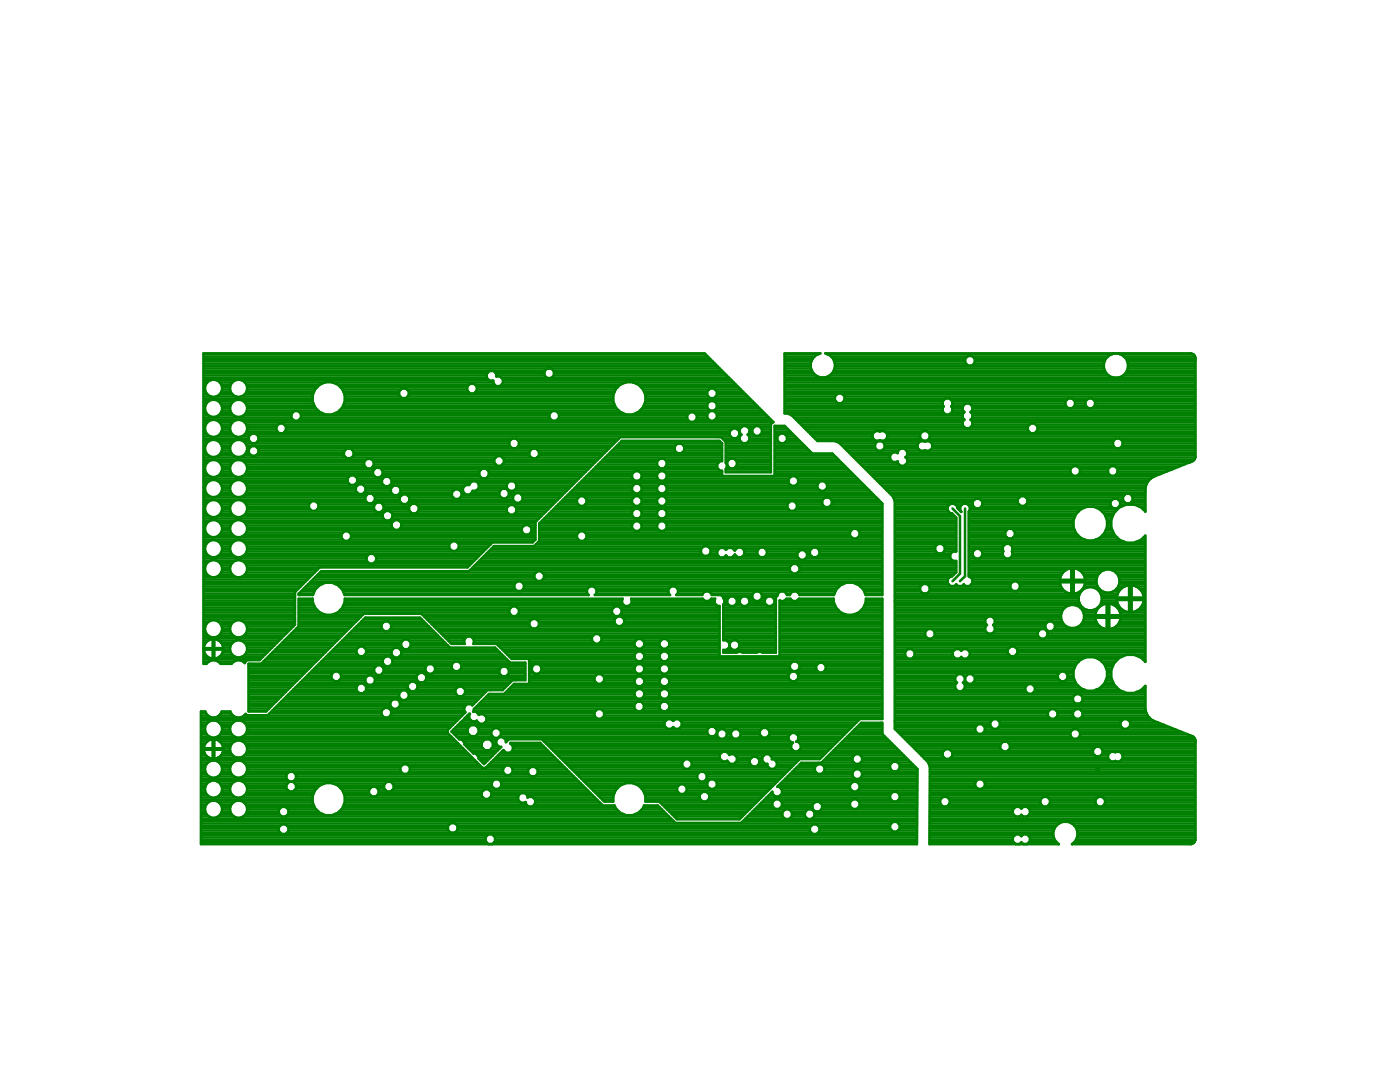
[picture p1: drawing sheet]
<svg xmlns="http://www.w3.org/2000/svg" width="279mm" height="216mm" viewBox="0 0 279 216" stroke-linecap="round" stroke-linejoin="round" font-family="sans-serif">
<g fill="#008000" stroke="#008000" stroke-width=".51">
<path d="M144.8 93.6v.6z"/>
<path d="M144.8 93.6l.3-.2z"/>
<path d="M145.1 92.6v.8z"/>
<path d="M144.8 92.4l.3 .2z"/>
<path d="M144.8 88.2v4.2z"/>
<path d="M144.4 87.7l.4 .5z"/>
<path d="M143.9 87.2l.5 .5z"/>
<path d="M143.3 87.2h.6z"/>
<path d="M123.8 87.2h19.5z"/>
<path d="M123.3 87.7l.5-.5z"/>
<path d="M123.3 87.7l-16.5 16.5z"/>
<path d="M106.8 104.2v.6z"/>
<path d="M106.8 104.8v2.9z"/>
<path d="M106.8 107.7l-.5 .5z"/>
<path d="M98.3 108.2h8z"/>
<path d="M98.3 108.2l-.4 .5z"/>
<path d="M97.9 108.7l-4.6 4.5z"/>
<path d="M63.8 113.2h29.5z"/>
<path d="M63.8 113.2l-.4 .5z"/>
<path d="M63.4 113.7l-4.5 4.5z"/>
<path d="M58.9 118.2v.6z"/>
<path d="M58.9 118.8v.4z"/>
<path d="M58.9 119.2v5.5z"/>
<path d="M58.9 124.7l-7.1 7z"/>
<path d="M49.9 131.7h1.9z"/>
<path d="M49.3 131.7h.6z"/>
<path d="M49.3 131.7l-.4 .5z"/>
<path d="M48.9 132.2v.1z"/>
<path d="M48.6 132l.3 .3z"/>
<path d="M47.9 131.8l.7 .2z"/>
<path d="M47.3 131.8h.6z"/>
<path d="M46.7 132l.6-.2z"/>
<path d="M46.7 132l-.5 .5z"/>
<path d="M44 132.5h2.2z"/>
<path d="M43.6 132l.4 .5z"/>
<path d="M42.9 131.8l.7 .2z"/>
<path d="M42.3 131.8h.6z"/>
<path d="M41.7 132l.6-.2z"/>
<path d="M41.7 132l-.5 .5z"/>
<path d="M40.6 132.5h.6z"/>
<path d="M40.6 70.5v62z"/>
<path d="M40.6 70.5h100z"/>
<path d="M140.6 70.5l13.7 13.7z"/>
<path d="M154.3 84.2l-.5 .5z"/>
<path d="M153.8 84.7v.6z"/>
<path d="M153.8 85.3v8.9z"/>
<path d="M144.8 94.2h9z"/>
<path d="M79.9 97.5v.8z"/>
<path d="M79.4 96.9l.5 .6z"/>
<path d="M78.6 96.9h.8z"/>
<path d="M78 97.5l.6-.6z"/>
<path d="M78 97.5v.8z"/>
<path d="M78 98.3l.6 .5z"/>
<path d="M78.6 98.8h.8z"/>
<path d="M79.4 98.8l.5-.5z"/>
<path d="M78.1 95.7v.8z"/>
<path d="M77.6 95.1l.5 .6z"/>
<path d="M76.8 95.1h.8z"/>
<path d="M76.2 95.7l.6-.6z"/>
<path d="M76.2 95.7v.8z"/>
<path d="M76.2 96.5l.6 .5z"/>
<path d="M76.8 97h.8z"/>
<path d="M77.6 97l.5-.5z"/>
<path d="M94.3 97.9v.2z"/>
<path d="M94.3 97.9h.7z"/>
<path d="M95 97.9l.6-.5z"/>
<path d="M95.6 96.6v.8z"/>
<path d="M95 96l.6 .6z"/>
<path d="M94.2 96h.8z"/>
<path d="M94.2 96l-.6 .6z"/>
<path d="M93.6 96.6v.2z"/>
<path d="M93 96.8h.6z"/>
<path d="M92.4 97.3l.6-.5z"/>
<path d="M92.4 97.3v.8z"/>
<path d="M92.4 98.1l.6 .6z"/>
<path d="M93 98.7h.7z"/>
<path d="M93.7 98.7l.6-.6z"/>
<path d="M57.1 85.1v.8z"/>
<path d="M56.5 84.5l.6 .6z"/>
<path d="M55.7 84.5h.8z"/>
<path d="M55.7 84.5l-.5 .6z"/>
<path d="M55.2 85.1v.8z"/>
<path d="M55.2 85.9l.5 .5z"/>
<path d="M55.7 86.4h.8z"/>
<path d="M57.1 85.9l-.6 .5z"/>
<path d="M147.1 92.1v.8z"/>
<path d="M146.5 91.5l.6 .6z"/>
<path d="M145.7 91.5h.8z"/>
<path d="M145.7 91.5l-.6 .6z"/>
<path d="M145.1 92.1v.8z"/>
<path d="M145.1 92.9l.6 .6z"/>
<path d="M145.7 93.5h.8z"/>
<path d="M147.1 92.9l-.6 .6z"/>
<path d="M60.1 82.6v.8z"/>
<path d="M59.5 82l.6 .6z"/>
<path d="M58.7 82h.8z"/>
<path d="M58.7 82l-.6 .6z"/>
<path d="M58.1 82.6v.8z"/>
<path d="M58.1 83.4l.6 .5z"/>
<path d="M58.7 83.9h.8z"/>
<path d="M59.5 83.9l.6-.5z"/>
<path d="M147.6 86.1v.8z"/>
<path d="M147 85.5l.6 .6z"/>
<path d="M146.2 85.5h.8z"/>
<path d="M145.6 86.1l.6-.6z"/>
<path d="M145.6 86.1v.8z"/>
<path d="M145.6 86.9l.6 .5z"/>
<path d="M146.2 87.4h.8z"/>
<path d="M147 87.4l.6-.5z"/>
<path d="M149.6 87.1v.8z"/>
<path d="M149.2 86.7l.4 .4z"/>
<path d="M149.2 86.7l.4-.3z"/>
<path d="M149.6 85.6v.8z"/>
<path d="M149 85l.6 .6z"/>
<path d="M148.2 85h.8z"/>
<path d="M148.2 85l-.6 .6z"/>
<path d="M147.6 85.6v.8z"/>
<path d="M147.6 86.4l.4 .3z"/>
<path d="M148 86.7l-.4 .4z"/>
<path d="M147.6 87.1v.8z"/>
<path d="M147.6 87.9l.6 .5z"/>
<path d="M148.2 88.4h.8z"/>
<path d="M149 88.4l.6-.5z"/>
<path d="M143.1 78.1v.8z"/>
<path d="M142.5 77.5l.6 .6z"/>
<path d="M141.7 77.5h.8z"/>
<path d="M141.7 77.5l-.6 .6z"/>
<path d="M141.1 78.1v.8z"/>
<path d="M141.1 78.9l.6 .5z"/>
<path d="M141.7 79.4h.8z"/>
<path d="M142.5 79.4l.6-.5z"/>
<path d="M100.6 91.6v.8z"/>
<path d="M100 91l.6 .6z"/>
<path d="M99.2 91h.8z"/>
<path d="M99.2 91l-.6 .6z"/>
<path d="M98.6 91.6v.8z"/>
<path d="M98.6 92.4l.6 .5z"/>
<path d="M99.2 92.9h.8z"/>
<path d="M100 92.9l.6-.5z"/>
<path d="M104.3 99v.8z"/>
<path d="M103.7 98.4l.6 .6z"/>
<path d="M103 98.4h.7z"/>
<path d="M103 98.4l-.6 .6z"/>
<path d="M102.4 99v.8z"/>
<path d="M102.4 99.8l.6 .5z"/>
<path d="M103 100.3h.7z"/>
<path d="M103.7 100.3l.6-.5z"/>
<path d="M111.6 82.6v.8z"/>
<path d="M111 82l.6 .6z"/>
<path d="M110.2 82h.8z"/>
<path d="M110.2 82l-.6 .6z"/>
<path d="M109.6 82.6v.8z"/>
<path d="M109.6 83.4l.6 .5z"/>
<path d="M110.2 83.9h.8z"/>
<path d="M111 83.9l.6-.5z"/>
<path d="M97.6 94.1v.8z"/>
<path d="M97 93.5l.6 .6z"/>
<path d="M96.2 93.5h.8z"/>
<path d="M96.2 93.5l-.5 .6z"/>
<path d="M95.7 94.1v.8z"/>
<path d="M95.7 94.9l.5 .5z"/>
<path d="M96.2 95.4h.8z"/>
<path d="M97.6 94.9l-.6 .5z"/>
<path d="M139.1 82.8v.8z"/>
<path d="M138.5 82.3l.6 .5z"/>
<path d="M137.7 82.3h.8z"/>
<path d="M137.7 82.3l-.6 .5z"/>
<path d="M137.1 82.8v.8z"/>
<path d="M137.1 83.6l.6 .6z"/>
<path d="M137.7 84.2h.8z"/>
<path d="M138.5 84.2l.6-.6z"/>
<path d="M101.6 98.1v.8z"/>
<path d="M101 97.5l.6 .6z"/>
<path d="M100.2 97.5h.8z"/>
<path d="M100.2 97.5l-.5 .6z"/>
<path d="M99.7 98.1v.8z"/>
<path d="M99.7 98.9l.5 .5z"/>
<path d="M100.2 99.4h.8z"/>
<path d="M101.6 98.9l-.6 .5z"/>
<path d="M103.1 96.6v.8z"/>
<path d="M102.5 96l.6 .6z"/>
<path d="M101.7 96h.8z"/>
<path d="M101.7 96l-.6 .6z"/>
<path d="M101.1 96.6v.8z"/>
<path d="M101.1 97.4l.6 .5z"/>
<path d="M101.7 97.9h.8z"/>
<path d="M102.5 97.9l.6-.5z"/>
<path d="M80.1 104.4v.8z"/>
<path d="M79.5 103.8l.6 .6z"/>
<path d="M78.7 103.8h.8z"/>
<path d="M78.2 104.4l.5-.6z"/>
<path d="M78.2 104.4v.8z"/>
<path d="M78.2 105.2l.5 .5z"/>
<path d="M78.7 105.7h.8z"/>
<path d="M80.1 105.2l-.6 .5z"/>
<path d="M76.6 100.8v.8z"/>
<path d="M76 100.3l.6 .5z"/>
<path d="M75.2 100.3h.8z"/>
<path d="M74.6 100.8l.6-.5z"/>
<path d="M74.6 100.8v.8z"/>
<path d="M74.6 101.6l.6 .6z"/>
<path d="M75.2 102.2h.8z"/>
<path d="M76.6 101.6l-.6 .6z"/>
<path d="M72.9 97.2v.8z"/>
<path d="M72.4 96.6l.5 .6z"/>
<path d="M71.6 96.6h.8z"/>
<path d="M71 97.2l.6-.6z"/>
<path d="M71 97.2v.8z"/>
<path d="M71 98l.6 .6z"/>
<path d="M71.6 98.6h.8z"/>
<path d="M72.9 98l-.5 .6z"/>
<path d="M74.6 92.1v.8z"/>
<path d="M74 91.6l.6 .5z"/>
<path d="M73.2 91.6h.8z"/>
<path d="M72.7 92.1l.5-.5z"/>
<path d="M72.7 92.1v.8z"/>
<path d="M72.7 92.9l.5 .6z"/>
<path d="M73.2 93.5h.8z"/>
<path d="M74 93.5l.6-.6z"/>
<path d="M71.3 95.4v.8z"/>
<path d="M70.7 94.9l.6 .5z"/>
<path d="M69.9 94.9h.8z"/>
<path d="M69.4 95.4l.5-.5z"/>
<path d="M69.4 95.4v.8z"/>
<path d="M69.4 96.2l.5 .6z"/>
<path d="M69.9 96.8h.8z"/>
<path d="M70.7 96.8l.6-.6z"/>
<path d="M81.6 78.1v.8z"/>
<path d="M81 77.5l.6 .6z"/>
<path d="M80.2 77.5h.8z"/>
<path d="M79.7 78.1l.5-.6z"/>
<path d="M79.7 78.1v.8z"/>
<path d="M79.7 78.9l.5 .5z"/>
<path d="M80.2 79.4h.8z"/>
<path d="M81 79.4l.6-.5z"/>
<path d="M70.6 90.1v.8z"/>
<path d="M70 89.5l.6 .6z"/>
<path d="M69.2 89.5h.8z"/>
<path d="M69.2 89.5l-.6 .6z"/>
<path d="M68.6 90.1v.8z"/>
<path d="M68.6 90.9l.6 .5z"/>
<path d="M69.2 91.4h.8z"/>
<path d="M70 91.4l.6-.5z"/>
<path d="M63.6 100.6v.8z"/>
<path d="M63 100l.6 .6z"/>
<path d="M62.2 100h.8z"/>
<path d="M62.2 100l-.5 .6z"/>
<path d="M61.7 100.6v.8z"/>
<path d="M61.7 101.4l.5 .5z"/>
<path d="M62.2 101.9h.8z"/>
<path d="M63.6 101.4l-.6 .5z"/>
<path d="M49.3 125.1v.7z"/>
<path d="M49.1 124.5l.2 .6z"/>
<path d="M48.6 124l.5 .5z"/>
<path d="M47.9 123.8l.7 .2z"/>
<path d="M47.3 123.8h.6z"/>
<path d="M46.7 124l.6-.2z"/>
<path d="M46.2 124.5l.5-.5z"/>
<path d="M46.2 124.5l-.3 .6z"/>
<path d="M45.9 125.1v.7z"/>
<path d="M45.9 125.8l.3 .6z"/>
<path d="M46.2 126.4l.5 .5z"/>
<path d="M46.7 126.9l.6 .3z"/>
<path d="M47.3 127.2h.6z"/>
<path d="M47.9 127.2l.7-.3z"/>
<path d="M49.1 126.4l-.5 .5z"/>
<path d="M49.3 125.8l-.2 .6z"/>
<path d="M49.3 129.1v.7z"/>
<path d="M49.1 128.5l.2 .6z"/>
<path d="M48.6 128l.5 .5z"/>
<path d="M47.9 127.8l.7 .2z"/>
<path d="M47.3 127.8h.6z"/>
<path d="M46.7 128l.6-.2z"/>
<path d="M46.2 128.5l.5-.5z"/>
<path d="M46.2 128.5l-.3 .6z"/>
<path d="M45.9 129.1v.7z"/>
<path d="M45.9 129.8l.3 .6z"/>
<path d="M46.2 130.4l.5 .5z"/>
<path d="M46.7 130.9l.6 .3z"/>
<path d="M47.3 131.2h.6z"/>
<path d="M47.9 131.2l.7-.3z"/>
<path d="M48.6 130.9l.5-.5z"/>
<path d="M49.3 129.8l-.2 .6z"/>
<path d="M42.5 129.6v1.8z"/>
<path d="M42.5 129.6h.3z"/>
<path d="M42.8 129.6v1.8z"/>
<path d="M42.8 131.4h.4z"/>
<path d="M43.2 131.4l.3-.2z"/>
<path d="M43.5 131.2l.4-.2z"/>
<path d="M43.9 131l.2-.3z"/>
<path d="M44.3 130.4l-.2 .3z"/>
<path d="M44.5 130l-.2 .4z"/>
<path d="M44.6 129.7l-.1 .3z"/>
<path d="M42.8 129.6h1.8z"/>
<path d="M42.8 129.3v.3z"/>
<path d="M42.8 129.3h1.8z"/>
<path d="M44.5 128.9l.1 .4z"/>
<path d="M44.3 128.5l.2 .4z"/>
<path d="M44.1 128.2l.2 .3z"/>
<path d="M43.9 128l.2 .2z"/>
<path d="M43.5 127.7l.4 .3z"/>
<path d="M43.2 127.6l.3 .1z"/>
<path d="M42.8 127.5l.4 .1z"/>
<path d="M42.8 127.5v1.8z"/>
<path d="M42.5 129.3h.3z"/>
<path d="M42.5 127.5v1.8z"/>
<path d="M42 127.6l.4-.1z"/>
<path d="M41.7 127.7l.3-.1z"/>
<path d="M41.4 128l.3-.3z"/>
<path d="M41.4 128l-.3 .2z"/>
<path d="M41.1 128.2l-.2 .3z"/>
<path d="M40.9 128.5l-.2 .4z"/>
<path d="M40.7 128.9v.4z"/>
<path d="M40.7 129.3h1.8z"/>
<path d="M42.5 129.3v.3z"/>
<path d="M40.7 129.6h1.8z"/>
<path d="M40.7 129.7v.3z"/>
<path d="M40.7 130l.2 .4z"/>
<path d="M40.9 130.4l.2 .3z"/>
<path d="M41.1 130.7l.3 .3z"/>
<path d="M41.4 131l.3 .2z"/>
<path d="M41.7 131.2l.3 .2z"/>
<path d="M42 131.4h.4z"/>
<path d="M68.8 78.8v1.3z"/>
<path d="M68.3 77.7l.5 1.1z"/>
<path d="M67.4 76.8l.9 .9z"/>
<path d="M66.3 76.3l1.1 .5z"/>
<path d="M65 76.3h1.3z"/>
<path d="M63.8 76.8l1.2-.5z"/>
<path d="M62.9 77.7l.9-.9z"/>
<path d="M62.9 77.7l-.5 1.1z"/>
<path d="M62.4 78.8v1.3z"/>
<path d="M62.4 80.1l.5 1.2z"/>
<path d="M62.9 81.3l.9 .9z"/>
<path d="M63.8 82.2l1.2 .5z"/>
<path d="M65 82.7h1.3z"/>
<path d="M66.3 82.7l1.1-.5z"/>
<path d="M68.3 81.3l-.9 .9z"/>
<path d="M68.8 80.1l-.5 1.2z"/>
<path d="M128.8 78.8v1.3z"/>
<path d="M128.3 77.7l.5 1.1z"/>
<path d="M127.4 76.8l.9 .9z"/>
<path d="M126.2 76.3l1.2 .5z"/>
<path d="M125 76.3h1.2z"/>
<path d="M123.8 76.8l1.2-.5z"/>
<path d="M122.9 77.7l.9-.9z"/>
<path d="M122.9 77.7l-.5 1.1z"/>
<path d="M122.4 78.8v1.3z"/>
<path d="M122.4 80.1l.5 1.2z"/>
<path d="M122.9 81.3l.9 .9z"/>
<path d="M123.8 82.2l1.2 .5z"/>
<path d="M125 82.7h1.2z"/>
<path d="M126.2 82.7l1.2-.5z"/>
<path d="M128.3 81.3l-.9 .9z"/>
<path d="M128.8 80.1l-.5 1.2z"/>
<path d="M44.3 113.1v.7z"/>
<path d="M44 112.5l.3 .6z"/>
<path d="M43.6 112l.4 .5z"/>
<path d="M42.9 111.8l.7 .2z"/>
<path d="M42.3 111.8h.6z"/>
<path d="M41.7 112l.6-.2z"/>
<path d="M41.2 112.5l.5-.5z"/>
<path d="M41.2 112.5l-.3 .6z"/>
<path d="M40.9 113.1v.7z"/>
<path d="M40.9 113.8l.3 .6z"/>
<path d="M41.2 114.4l.5 .5z"/>
<path d="M41.7 114.9l.6 .3z"/>
<path d="M42.3 115.2h.6z"/>
<path d="M42.9 115.2l.7-.3z"/>
<path d="M43.6 114.9l.4-.5z"/>
<path d="M44.3 113.8l-.3 .6z"/>
<path d="M44.3 109.1v.7z"/>
<path d="M44 108.5l.3 .6z"/>
<path d="M43.6 108l.4 .5z"/>
<path d="M42.9 107.8l.7 .2z"/>
<path d="M42.3 107.8h.6z"/>
<path d="M41.7 108l.6-.2z"/>
<path d="M41.7 108l-.5 .5z"/>
<path d="M41.2 108.5l-.3 .6z"/>
<path d="M40.9 109.1v.7z"/>
<path d="M40.9 109.8l.3 .6z"/>
<path d="M41.2 110.4l.5 .5z"/>
<path d="M41.7 110.9l.6 .3z"/>
<path d="M42.3 111.2h.6z"/>
<path d="M42.9 111.2l.7-.3z"/>
<path d="M43.6 110.9l.4-.5z"/>
<path d="M44.3 109.8l-.3 .6z"/>
<path d="M44.3 105.1v.7z"/>
<path d="M44 104.5l.3 .6z"/>
<path d="M43.6 104l.4 .5z"/>
<path d="M42.9 103.8l.7 .2z"/>
<path d="M42.3 103.8h.6z"/>
<path d="M41.7 104l.6-.2z"/>
<path d="M41.7 104l-.5 .5z"/>
<path d="M41.2 104.5l-.3 .6z"/>
<path d="M40.9 105.1v.7z"/>
<path d="M40.9 105.8l.3 .6z"/>
<path d="M41.2 106.4l.5 .5z"/>
<path d="M41.7 106.9l.6 .3z"/>
<path d="M42.3 107.2h.6z"/>
<path d="M42.9 107.2l.7-.3z"/>
<path d="M43.6 106.9l.4-.5z"/>
<path d="M44.3 105.8l-.3 .6z"/>
<path d="M44.3 101.1v.7z"/>
<path d="M44 100.5l.3 .6z"/>
<path d="M43.6 100l.4 .5z"/>
<path d="M42.9 99.8l.7 .2z"/>
<path d="M42.3 99.8h.6z"/>
<path d="M41.7 100l.6-.2z"/>
<path d="M41.7 100l-.5 .5z"/>
<path d="M41.2 100.5l-.3 .6z"/>
<path d="M40.9 101.1v.7z"/>
<path d="M40.9 101.8l.3 .6z"/>
<path d="M41.2 102.4l.5 .5z"/>
<path d="M41.7 102.9l.6 .3z"/>
<path d="M42.3 103.2h.6z"/>
<path d="M42.9 103.2l.7-.3z"/>
<path d="M43.6 102.9l.4-.5z"/>
<path d="M44.3 101.8l-.3 .6z"/>
<path d="M44.3 97.1v.7z"/>
<path d="M44 96.5l.3 .6z"/>
<path d="M43.6 96l.4 .5z"/>
<path d="M42.9 95.8l.7 .2z"/>
<path d="M42.3 95.8h.6z"/>
<path d="M41.7 96l.6-.2z"/>
<path d="M41.7 96l-.5 .5z"/>
<path d="M41.2 96.5l-.3 .6z"/>
<path d="M40.9 97.1v.7z"/>
<path d="M40.9 97.8l.3 .6z"/>
<path d="M41.2 98.4l.5 .5z"/>
<path d="M41.7 98.9l.6 .3z"/>
<path d="M42.3 99.2h.6z"/>
<path d="M42.9 99.2l.7-.3z"/>
<path d="M44 98.4l-.4 .5z"/>
<path d="M44.3 97.8l-.3 .6z"/>
<path d="M44.3 93.1v.7z"/>
<path d="M44 92.5l.3 .6z"/>
<path d="M43.6 92l.4 .5z"/>
<path d="M42.9 91.8l.7 .2z"/>
<path d="M42.3 91.8h.6z"/>
<path d="M41.7 92l.6-.2z"/>
<path d="M41.7 92l-.5 .5z"/>
<path d="M41.2 92.5l-.3 .6z"/>
<path d="M40.9 93.1v.7z"/>
<path d="M40.9 93.8l.3 .6z"/>
<path d="M41.2 94.4l.5 .5z"/>
<path d="M41.7 94.9l.6 .3z"/>
<path d="M42.3 95.2h.6z"/>
<path d="M42.9 95.2l.7-.3z"/>
<path d="M44 94.4l-.4 .5z"/>
<path d="M44.3 93.8l-.3 .6z"/>
<path d="M44.3 89.1v.7z"/>
<path d="M44 88.5l.3 .6z"/>
<path d="M43.6 88l.4 .5z"/>
<path d="M42.9 87.8l.7 .2z"/>
<path d="M42.3 87.8h.6z"/>
<path d="M41.7 88l.6-.2z"/>
<path d="M41.7 88l-.5 .5z"/>
<path d="M41.2 88.5l-.3 .6z"/>
<path d="M40.9 89.1v.7z"/>
<path d="M40.9 89.8l.3 .6z"/>
<path d="M41.2 90.4l.5 .5z"/>
<path d="M41.7 90.9l.6 .3z"/>
<path d="M42.3 91.2h.6z"/>
<path d="M42.9 91.2l.7-.3z"/>
<path d="M44 90.4l-.4 .5z"/>
<path d="M44.3 89.8l-.3 .6z"/>
<path d="M44.3 85.2v.6z"/>
<path d="M44 84.5l.3 .7z"/>
<path d="M43.6 84l.4 .5z"/>
<path d="M42.9 83.8l.7 .2z"/>
<path d="M42.3 83.8h.6z"/>
<path d="M41.7 84l.6-.2z"/>
<path d="M41.7 84l-.5 .5z"/>
<path d="M41.2 84.5l-.3 .7z"/>
<path d="M40.9 85.2v.6z"/>
<path d="M40.9 85.8l.3 .6z"/>
<path d="M41.2 86.4l.5 .5z"/>
<path d="M41.7 86.9l.6 .3z"/>
<path d="M42.3 87.2h.6z"/>
<path d="M42.9 87.2l.7-.3z"/>
<path d="M44 86.4l-.4 .5z"/>
<path d="M44.3 85.8l-.3 .6z"/>
<path d="M44.3 81.2v.6z"/>
<path d="M44 80.5l.3 .7z"/>
<path d="M43.6 80l.4 .5z"/>
<path d="M42.9 79.8l.7 .2z"/>
<path d="M42.3 79.8h.6z"/>
<path d="M41.7 80l.6-.2z"/>
<path d="M41.7 80l-.5 .5z"/>
<path d="M41.2 80.5l-.3 .7z"/>
<path d="M40.9 81.2v.6z"/>
<path d="M40.9 81.8l.3 .6z"/>
<path d="M41.2 82.4l.5 .5z"/>
<path d="M41.7 82.9l.6 .3z"/>
<path d="M42.3 83.2h.6z"/>
<path d="M42.9 83.2l.7-.3z"/>
<path d="M44 82.4l-.4 .5z"/>
<path d="M44.3 81.8l-.3 .6z"/>
<path d="M44.3 77.2v.6z"/>
<path d="M44 76.5l.3 .7z"/>
<path d="M43.6 76l.4 .5z"/>
<path d="M42.9 75.8l.7 .2z"/>
<path d="M42.3 75.8h.6z"/>
<path d="M41.7 76l.6-.2z"/>
<path d="M41.7 76l-.5 .5z"/>
<path d="M41.2 76.5l-.3 .7z"/>
<path d="M40.9 77.2v.6z"/>
<path d="M40.9 77.8l.3 .6z"/>
<path d="M41.2 78.4l.5 .5z"/>
<path d="M41.7 78.9l.6 .3z"/>
<path d="M42.3 79.2h.6z"/>
<path d="M42.9 79.2l.7-.3z"/>
<path d="M44 78.4l-.4 .5z"/>
<path d="M44.3 77.8l-.3 .6z"/>
<path d="M49.3 113.1v.7z"/>
<path d="M49.1 112.5l.2 .6z"/>
<path d="M48.6 112l.5 .5z"/>
<path d="M47.9 111.8l.7 .2z"/>
<path d="M47.3 111.8h.6z"/>
<path d="M46.7 112l.6-.2z"/>
<path d="M46.2 112.5l.5-.5z"/>
<path d="M46.2 112.5l-.3 .6z"/>
<path d="M45.9 113.1v.7z"/>
<path d="M45.9 113.8l.3 .6z"/>
<path d="M46.2 114.4l.5 .5z"/>
<path d="M46.7 114.9l.6 .3z"/>
<path d="M47.3 115.2h.6z"/>
<path d="M47.9 115.2l.7-.3z"/>
<path d="M48.6 114.9l.5-.5z"/>
<path d="M49.3 113.8l-.2 .6z"/>
<path d="M49.3 109.1v.7z"/>
<path d="M49.1 108.5l.2 .6z"/>
<path d="M48.6 108l.5 .5z"/>
<path d="M47.9 107.8l.7 .2z"/>
<path d="M47.3 107.8h.6z"/>
<path d="M46.7 108l.6-.2z"/>
<path d="M46.7 108l-.5 .5z"/>
<path d="M46.2 108.5l-.3 .6z"/>
<path d="M45.9 109.1v.7z"/>
<path d="M45.9 109.8l.3 .6z"/>
<path d="M46.2 110.4l.5 .5z"/>
<path d="M46.7 110.9l.6 .3z"/>
<path d="M47.3 111.2h.6z"/>
<path d="M47.9 111.2l.7-.3z"/>
<path d="M48.6 110.9l.5-.5z"/>
<path d="M49.3 109.8l-.2 .6z"/>
<path d="M49.3 105.1v.7z"/>
<path d="M49.1 104.5l.2 .6z"/>
<path d="M48.6 104l.5 .5z"/>
<path d="M47.9 103.8l.7 .2z"/>
<path d="M47.3 103.8h.6z"/>
<path d="M46.7 104l.6-.2z"/>
<path d="M46.7 104l-.5 .5z"/>
<path d="M46.2 104.5l-.3 .6z"/>
<path d="M45.9 105.1v.7z"/>
<path d="M45.9 105.8l.3 .6z"/>
<path d="M46.2 106.4l.5 .5z"/>
<path d="M46.7 106.9l.6 .3z"/>
<path d="M47.3 107.2h.6z"/>
<path d="M47.9 107.2l.7-.3z"/>
<path d="M48.6 106.9l.5-.5z"/>
<path d="M49.3 105.8l-.2 .6z"/>
<path d="M49.3 101.1v.7z"/>
<path d="M49.1 100.5l.2 .6z"/>
<path d="M48.6 100l.5 .5z"/>
<path d="M47.9 99.8l.7 .2z"/>
<path d="M47.3 99.8h.6z"/>
<path d="M46.7 100l.6-.2z"/>
<path d="M46.7 100l-.5 .5z"/>
<path d="M46.2 100.5l-.3 .6z"/>
<path d="M45.9 101.1v.7z"/>
<path d="M45.9 101.8l.3 .6z"/>
<path d="M46.2 102.4l.5 .5z"/>
<path d="M46.7 102.9l.6 .3z"/>
<path d="M47.3 103.2h.6z"/>
<path d="M47.9 103.2l.7-.3z"/>
<path d="M48.6 102.9l.5-.5z"/>
<path d="M49.3 101.8l-.2 .6z"/>
<path d="M49.3 97.1v.7z"/>
<path d="M49.1 96.5l.2 .6z"/>
<path d="M48.6 96l.5 .5z"/>
<path d="M47.9 95.8l.7 .2z"/>
<path d="M47.3 95.8h.6z"/>
<path d="M46.7 96l.6-.2z"/>
<path d="M46.7 96l-.5 .5z"/>
<path d="M46.2 96.5l-.3 .6z"/>
<path d="M45.9 97.1v.7z"/>
<path d="M45.9 97.8l.3 .6z"/>
<path d="M46.2 98.4l.5 .5z"/>
<path d="M46.7 98.9l.6 .3z"/>
<path d="M47.3 99.2h.6z"/>
<path d="M47.9 99.2l.7-.3z"/>
<path d="M48.6 98.9l.5-.5z"/>
<path d="M49.3 97.8l-.2 .6z"/>
<path d="M49.3 93.1v.7z"/>
<path d="M49.1 92.5l.2 .6z"/>
<path d="M48.6 92l.5 .5z"/>
<path d="M47.9 91.8l.7 .2z"/>
<path d="M47.3 91.8h.6z"/>
<path d="M46.7 92l.6-.2z"/>
<path d="M46.7 92l-.5 .5z"/>
<path d="M46.2 92.5l-.3 .6z"/>
<path d="M45.9 93.1v.7z"/>
<path d="M45.9 93.8l.3 .6z"/>
<path d="M46.2 94.4l.5 .5z"/>
<path d="M46.7 94.9l.6 .3z"/>
<path d="M47.3 95.2h.6z"/>
<path d="M47.9 95.2l.7-.3z"/>
<path d="M48.6 94.9l.5-.5z"/>
<path d="M49.3 93.8l-.2 .6z"/>
<path d="M49.3 89.1v.7z"/>
<path d="M49.1 88.5l.2 .6z"/>
<path d="M48.6 88l.5 .5z"/>
<path d="M47.9 87.8l.7 .2z"/>
<path d="M47.3 87.8h.6z"/>
<path d="M46.7 88l.6-.2z"/>
<path d="M46.7 88l-.5 .5z"/>
<path d="M46.2 88.5l-.3 .6z"/>
<path d="M45.9 89.1v.7z"/>
<path d="M45.9 89.8l.3 .6z"/>
<path d="M46.2 90.4l.5 .5z"/>
<path d="M46.7 90.9l.6 .3z"/>
<path d="M47.3 91.2h.6z"/>
<path d="M47.9 91.2l.7-.3z"/>
<path d="M48.6 90.9l.5-.5z"/>
<path d="M49.3 89.8l-.2 .6z"/>
<path d="M49.3 85.2v.6z"/>
<path d="M49.1 84.5l.2 .7z"/>
<path d="M48.6 84l.5 .5z"/>
<path d="M47.9 83.8l.7 .2z"/>
<path d="M47.3 83.8h.6z"/>
<path d="M46.7 84l.6-.2z"/>
<path d="M46.7 84l-.5 .5z"/>
<path d="M46.2 84.5l-.3 .7z"/>
<path d="M45.9 85.2v.6z"/>
<path d="M45.9 85.8l.3 .6z"/>
<path d="M46.2 86.4l.5 .5z"/>
<path d="M46.7 86.9l.6 .3z"/>
<path d="M47.3 87.2h.6z"/>
<path d="M47.9 87.2l.7-.3z"/>
<path d="M48.6 86.9l.5-.5z"/>
<path d="M49.3 85.8l-.2 .6z"/>
<path d="M49.3 81.2v.6z"/>
<path d="M49.1 80.5l.2 .7z"/>
<path d="M48.6 80l.5 .5z"/>
<path d="M47.9 79.8l.7 .2z"/>
<path d="M47.3 79.8h.6z"/>
<path d="M46.7 80l.6-.2z"/>
<path d="M46.7 80l-.5 .5z"/>
<path d="M46.2 80.5l-.3 .7z"/>
<path d="M45.9 81.2v.6z"/>
<path d="M45.9 81.8l.3 .6z"/>
<path d="M46.2 82.4l.5 .5z"/>
<path d="M46.7 82.9l.6 .3z"/>
<path d="M47.3 83.2h.6z"/>
<path d="M47.9 83.2l.7-.3z"/>
<path d="M48.6 82.9l.5-.5z"/>
<path d="M49.3 81.8l-.2 .6z"/>
<path d="M49.3 77.2v.6z"/>
<path d="M49.1 76.5l.2 .7z"/>
<path d="M48.6 76l.5 .5z"/>
<path d="M47.9 75.8l.7 .2z"/>
<path d="M47.3 75.8h.6z"/>
<path d="M46.7 76l.6-.2z"/>
<path d="M46.7 76l-.5 .5z"/>
<path d="M46.2 76.5l-.3 .7z"/>
<path d="M45.9 77.2v.6z"/>
<path d="M45.9 77.8l.3 .6z"/>
<path d="M46.2 78.4l.5 .5z"/>
<path d="M46.7 78.9l.6 .3z"/>
<path d="M47.3 79.2h.6z"/>
<path d="M47.9 79.2l.7-.3z"/>
<path d="M48.6 78.9l.5-.5z"/>
<path d="M49.3 77.8l-.2 .6z"/>
<path d="M44.3 125.1v.7z"/>
<path d="M44 124.5l.3 .6z"/>
<path d="M43.6 124l.4 .5z"/>
<path d="M42.9 123.8l.7 .2z"/>
<path d="M42.3 123.8h.6z"/>
<path d="M41.7 124l.6-.2z"/>
<path d="M41.2 124.5l.5-.5z"/>
<path d="M41.2 124.5l-.3 .6z"/>
<path d="M40.9 125.1v.7z"/>
<path d="M40.9 125.8l.3 .6z"/>
<path d="M41.2 126.4l.5 .5z"/>
<path d="M41.7 126.9l.6 .3z"/>
<path d="M42.3 127.2h.6z"/>
<path d="M42.9 127.2l.7-.3z"/>
<path d="M44 126.4l-.4 .5z"/>
<path d="M44.3 125.8l-.3 .6z"/>
<path d="M76.4 93.9v.8z"/>
<path d="M75.8 93.3l.6 .6z"/>
<path d="M75 93.3h.8z"/>
<path d="M74.4 93.9l.6-.6z"/>
<path d="M74.4 93.9v.8z"/>
<path d="M74.4 94.7l.6 .5z"/>
<path d="M75 95.2h.8z"/>
<path d="M75.8 95.2l.6-.5z"/>
<path d="M83.6 101.1v.8z"/>
<path d="M83 100.5l.6 .6z"/>
<path d="M82.2 100.5h.8z"/>
<path d="M81.6 101.1l.6-.6z"/>
<path d="M81.6 101.1v.8z"/>
<path d="M81.6 101.9l.6 .5z"/>
<path d="M82.2 102.4h.8z"/>
<path d="M83 102.4l.6-.5z"/>
<path d="M74.8 99.1v.8z"/>
<path d="M74.3 98.5l.5 .6z"/>
<path d="M73.5 98.5h.8z"/>
<path d="M73.5 98.5l-.6 .6z"/>
<path d="M72.9 99.1v.8z"/>
<path d="M72.9 99.9l.6 .5z"/>
<path d="M73.5 100.4h.8z"/>
<path d="M74.3 100.4l.5-.5z"/>
<path d="M70.1 106.6v.8z"/>
<path d="M69.5 106l.6 .6z"/>
<path d="M68.7 106h.8z"/>
<path d="M68.7 106l-.5 .6z"/>
<path d="M68.2 106.6v.8z"/>
<path d="M68.2 107.4l.5 .5z"/>
<path d="M68.7 107.9h.8z"/>
<path d="M70.1 107.4l-.6 .5z"/>
<path d="M78.3 102.5v.8z"/>
<path d="M77.7 102l.6 .5z"/>
<path d="M76.9 102h.8z"/>
<path d="M76.9 102l-.5 .5z"/>
<path d="M76.4 102.5v.8z"/>
<path d="M76.4 103.3l.5 .6z"/>
<path d="M76.9 103.9h.8z"/>
<path d="M77.7 103.9l.6-.6z"/>
<path d="M75.1 111.1v.8z"/>
<path d="M74.5 110.5l.6 .6z"/>
<path d="M73.7 110.5h.8z"/>
<path d="M73.7 110.5l-.5 .6z"/>
<path d="M73.2 111.1v.8z"/>
<path d="M73.2 111.9l.5 .5z"/>
<path d="M73.7 112.4h.8z"/>
<path d="M74.5 112.4l.6-.5z"/>
<path d="M143.1 82.6v.8z"/>
<path d="M142.5 82l.6 .6z"/>
<path d="M141.7 82h.8z"/>
<path d="M141.7 82l-.6 .6z"/>
<path d="M141.1 82.6v.8z"/>
<path d="M141.1 83.4l.6 .5z"/>
<path d="M141.7 83.9h.8z"/>
<path d="M142.5 83.9l.6-.5z"/>
<path d="M143.1 80.6v.8z"/>
<path d="M142.5 80l.6 .6z"/>
<path d="M141.7 80h.8z"/>
<path d="M141.7 80l-.6 .6z"/>
<path d="M141.1 80.6v.8z"/>
<path d="M141.1 81.4l.6 .5z"/>
<path d="M141.7 81.9h.8z"/>
<path d="M142.5 81.9l.6-.5z"/>
<path d="M152.1 85.6v.8z"/>
<path d="M151.5 85l.6 .6z"/>
<path d="M150.7 85h.8z"/>
<path d="M150.1 85.6l.6-.6z"/>
<path d="M150.1 85.6v.8z"/>
<path d="M150.1 86.4l.6 .6z"/>
<path d="M150.7 87h.8z"/>
<path d="M151.5 87l.6-.6z"/>
<path d="M92.1 98.2v.8z"/>
<path d="M91.5 97.7l.6 .5z"/>
<path d="M90.8 97.7h.7z"/>
<path d="M90.2 98.2l.6-.5z"/>
<path d="M90.2 98.2v.8z"/>
<path d="M90.2 99l.6 .6z"/>
<path d="M90.8 99.6h.7z"/>
<path d="M91.5 99.6l.6-.6z"/>
<path d="M95.2 77.1v.8z"/>
<path d="M94.6 76.6l.6 .5z"/>
<path d="M93.8 76.6h.8z"/>
<path d="M93.2 77.1l.6-.5z"/>
<path d="M93.2 77.1v.8z"/>
<path d="M93.2 77.9l.6 .6z"/>
<path d="M93.8 78.5h.8z"/>
<path d="M94.6 78.5l.6-.6z"/>
<path d="M106.1 105.3v.8z"/>
<path d="M105.5 104.8l.6 .5z"/>
<path d="M104.7 104.8h.8z"/>
<path d="M104.1 105.3l.6-.5z"/>
<path d="M104.1 105.3v.8z"/>
<path d="M104.1 106.1l.6 .6z"/>
<path d="M104.7 106.7h.8z"/>
<path d="M105.5 106.7l.6-.6z"/>
<path d="M107.6 90.1v.8z"/>
<path d="M107 89.5l.6 .6z"/>
<path d="M106.2 89.5h.8z"/>
<path d="M106.2 89.5l-.6 .6z"/>
<path d="M105.6 90.1v.8z"/>
<path d="M105.6 90.9l.6 .5z"/>
<path d="M106.2 91.4h.8z"/>
<path d="M107 91.4l.6-.5z"/>
<path d="M103.6 88.1v.8z"/>
<path d="M103 87.5l.6 .6z"/>
<path d="M102.2 87.5h.8z"/>
<path d="M101.6 88.1l.6-.6z"/>
<path d="M101.6 88.1v.8z"/>
<path d="M101.6 88.9l.6 .6z"/>
<path d="M102.2 89.5h.8z"/>
<path d="M103 89.5l.6-.6z"/>
<path d="M51.6 89.6v.8z"/>
<path d="M51 89l.6 .6z"/>
<path d="M50.2 89h.8z"/>
<path d="M50.2 89l-.5 .6z"/>
<path d="M49.7 89.6v.8z"/>
<path d="M49.7 90.4l.5 .5z"/>
<path d="M50.2 90.9h.8z"/>
<path d="M51 90.9l.6-.5z"/>
<path d="M51.6 87.1v.8z"/>
<path d="M51 86.5l.6 .6z"/>
<path d="M50.2 86.5h.8z"/>
<path d="M50.2 86.5l-.5 .6z"/>
<path d="M49.7 87.1v.8z"/>
<path d="M49.7 87.9l.5 .5z"/>
<path d="M50.2 88.4h.8z"/>
<path d="M51 88.4l.6-.5z"/>
<path d="M103.1 101.3v.8z"/>
<path d="M102.5 100.8l.6 .5z"/>
<path d="M101.7 100.8h.8z"/>
<path d="M101.1 101.3l.6-.5z"/>
<path d="M101.1 101.3v.8z"/>
<path d="M101.1 102.1l.6 .6z"/>
<path d="M101.7 102.7h.8z"/>
<path d="M102.5 102.7l.6-.6z"/>
<path d="M91.6 108.6v.8z"/>
<path d="M91 108l.6 .6z"/>
<path d="M90.2 108h.8z"/>
<path d="M90.2 108l-.6 .6z"/>
<path d="M89.6 108.6v.8z"/>
<path d="M89.6 109.4l.6 .5z"/>
<path d="M90.2 109.9h.8z"/>
<path d="M91 109.9l.6-.5z"/>
<path d="M98.5 74l.6 .6z"/>
<path d="M97.7 74h.8z"/>
<path d="M97.7 74l-.6 .6z"/>
<path d="M97.1 74.6v.8z"/>
<path d="M97.1 75.4l.6 .5z"/>
<path d="M97.7 75.9h.7z"/>
<path d="M98.4 75.9v.6z"/>
<path d="M98.4 76.5l.6 .5z"/>
<path d="M99 77h.8z"/>
<path d="M99.8 77l.6-.5z"/>
<path d="M100.4 75.7v.8z"/>
<path d="M99.8 75.1l.6 .6z"/>
<path d="M99.1 75.1h.7z"/>
<path d="M99.1 74.6v.5z"/>
<path d="M81.7 99.2v.8z"/>
<path d="M81.1 98.7l.6 .5z"/>
<path d="M80.3 98.7h.8z"/>
<path d="M80.3 98.7l-.5 .5z"/>
<path d="M79.8 99.2v.8z"/>
<path d="M79.8 100l.5 .6z"/>
<path d="M80.3 100.6h.8z"/>
<path d="M81.1 100.6l.6-.6z"/>
<path d="M110.6 74.1v.8z"/>
<path d="M110 73.5l.6 .6z"/>
<path d="M109.2 73.5h.8z"/>
<path d="M109.2 73.5l-.6 .6z"/>
<path d="M108.6 74.1v.8z"/>
<path d="M108.6 74.9l.6 .5z"/>
<path d="M109.2 75.4h.8z"/>
<path d="M110 75.4l.6-.5z"/>
<path d="M40.6 132h1.1z"/>
<path d="M43.6 132h3.1z"/>
<path d="M48.6 132h.4z"/>
<path d="M40.6 131.6h11.4z"/>
<path d="M40.6 131.1h.9z"/>
<path d="M42.5 131.1h.3z"/>
<path d="M43.7 131.1h3.3z"/>
<path d="M48.2 131.1h4.2z"/>
<path d="M40.6 130.6h.4z"/>
<path d="M42.5 130.6h.3z"/>
<path d="M44.2 130.6h2.1z"/>
<path d="M48.9 130.6h4z"/>
<path d="M40.6 130.1h.2z"/>
<path d="M42.5 130.1h.3z"/>
<path d="M44.4 130.1h1.6z"/>
<path d="M49.2 130.1h4.2z"/>
<path d="M42.5 129.7h.3z"/>
<path d="M44.6 129.7h1.3z"/>
<path d="M49.3 129.7h4.5z"/>
<path d="M42.5 129.2h.3z"/>
<path d="M44.6 129.2h1.3z"/>
<path d="M49.3 129.2h5z"/>
<path d="M40.6 128.7h.2z"/>
<path d="M42.5 128.7h.3z"/>
<path d="M44.4 128.7h1.7z"/>
<path d="M49.1 128.7h5.7z"/>
<path d="M40.6 128.3h.5z"/>
<path d="M42.5 128.3h.3z"/>
<path d="M44.2 128.3h2.2z"/>
<path d="M48.8 128.3h6.4z"/>
<path d="M40.6 127.8h1z"/>
<path d="M42.5 127.8h.3z"/>
<path d="M43.6 127.8h3.6z"/>
<path d="M48 127.8h7.7z"/>
<path d="M40.6 127.3h15.6z"/>
<path d="M40.6 126.9h1z"/>
<path d="M43.6 126.9h3z"/>
<path d="M48.6 126.9h8z"/>
<path d="M40.6 126.4h.5z"/>
<path d="M44.1 126.4h2z"/>
<path d="M49.1 126.4h8z"/>
<path d="M40.6 125.9h.4z"/>
<path d="M44.3 125.9h1.7z"/>
<path d="M49.3 125.9h8.3z"/>
<path d="M40.6 125.5h.3z"/>
<path d="M44.3 125.5h1.6z"/>
<path d="M49.3 125.5h8.8z"/>
<path d="M40.6 125h.4z"/>
<path d="M44.3 125h1.7z"/>
<path d="M49.3 125h9.2z"/>
<path d="M40.6 124.5h.6z"/>
<path d="M44.1 124.5h2.1z"/>
<path d="M49.1 124.5h9.8z"/>
<path d="M40.6 124.1h1z"/>
<path d="M43.6 124.1h3z"/>
<path d="M48.6 124.1h10.3z"/>
<path d="M40.6 123.6h18.3z"/>
<path d="M40.6 123.1h18.3z"/>
<path d="M40.6 122.7h18.3z"/>
<path d="M40.6 122.2h18.3z"/>
<path d="M40.6 121.7h18.3z"/>
<path d="M40.6 121.2h18.3z"/>
<path d="M40.6 120.8h18.3z"/>
<path d="M40.6 120.3h18.3z"/>
<path d="M40.6 119.8h18.3z"/>
<path d="M40.6 119.4h18.3z"/>
<path d="M40.6 118.9h18.3z"/>
<path d="M40.6 118.4h18.3z"/>
<path d="M40.6 118h18.5z"/>
<path d="M40.6 117.5h18.9z"/>
<path d="M40.6 117h19.4z"/>
<path d="M40.6 116.6h19.9z"/>
<path d="M40.6 116.1h20.3z"/>
<path d="M40.6 115.6h20.8z"/>
<path d="M40.6 115.2h1.6z"/>
<path d="M43 115.2h4.2z"/>
<path d="M48 115.2h13.8z"/>
<path d="M40.6 114.7h.8z"/>
<path d="M43.8 114.7h2.6z"/>
<path d="M48.8 114.7h13.5z"/>
<path d="M40.6 114.2h.5z"/>
<path d="M44.2 114.2h1.9z"/>
<path d="M49.1 114.2h13.7z"/>
<path d="M40.6 113.7h.3z"/>
<path d="M44.3 113.7h1.6z"/>
<path d="M49.3 113.7h14z"/>
<path d="M40.6 113.3h.3z"/>
<path d="M44.3 113.3h1.6z"/>
<path d="M49.3 113.3h14.4z"/>
<path d="M40.6 112.8h.4z"/>
<path d="M44.2 112.8h1.8z"/>
<path d="M49.2 112.8h44.5z"/>
<path d="M40.6 112.4h.7z"/>
<path d="M43.9 112.4h2.4z"/>
<path d="M48.9 112.4h24.7z"/>
<path d="M74.6 112.4h19.5z"/>
<path d="M40.6 111.9h1.4z"/>
<path d="M43.2 111.9h3.8z"/>
<path d="M48.2 111.9h25z"/>
<path d="M75.1 111.9h19.5z"/>
<path d="M40.6 111.4h32.6z"/>
<path d="M75.1 111.4h20z"/>
<path d="M40.6 111h1.1z"/>
<path d="M43.5 111h3.2z"/>
<path d="M48.5 111h24.8z"/>
<path d="M75 111h20.6z"/>
<path d="M40.6 110.5h.6z"/>
<path d="M44 110.5h2.2z"/>
<path d="M49 110.5h47z"/>
<path d="M40.6 110h.4z"/>
<path d="M44.2 110h1.8z"/>
<path d="M49.2 110h47.3z"/>
<path d="M40.6 109.5h.3z"/>
<path d="M44.3 109.5h1.6z"/>
<path d="M49.3 109.5h40.5z"/>
<path d="M91.4 109.5h5.6z"/>
<path d="M40.6 109.1h.3z"/>
<path d="M44.3 109.1h1.6z"/>
<path d="M49.3 109.1h40.3z"/>
<path d="M91.6 109.1h5.8z"/>
<path d="M40.6 108.6h.5z"/>
<path d="M44.1 108.6h2z"/>
<path d="M49.1 108.6h40.5z"/>
<path d="M91.6 108.6h6.3z"/>
<path d="M40.6 108.1h.9z"/>
<path d="M43.7 108.1h2.8z"/>
<path d="M48.7 108.1h41.4z"/>
<path d="M91.1 108.1h15.3z"/>
<path d="M40.6 107.7h27.9z"/>
<path d="M69.8 107.7h37z"/>
<path d="M40.6 107.2h27.6z"/>
<path d="M70.1 107.2h36.7z"/>
<path d="M40.6 106.7h.9z"/>
<path d="M43.8 106.7h2.7z"/>
<path d="M48.8 106.7h19.4z"/>
<path d="M70.1 106.7h36.7z"/>
<path d="M40.6 106.3h.5z"/>
<path d="M44.1 106.3h2z"/>
<path d="M49.1 106.3h19.4z"/>
<path d="M69.8 106.3h34.5z"/>
<path d="M105.9 106.3h.9z"/>
<path d="M40.6 105.8h.3z"/>
<path d="M44.3 105.8h1.6z"/>
<path d="M49.3 105.8h54.8z"/>
<path d="M106.1 105.8h.7z"/>
<path d="M40.6 105.3h.3z"/>
<path d="M44.3 105.3h1.6z"/>
<path d="M49.3 105.3h29.1z"/>
<path d="M79.9 105.3h24.2z"/>
<path d="M106.1 105.3h.7z"/>
<path d="M40.6 104.9h.4z"/>
<path d="M44.2 104.9h1.8z"/>
<path d="M49.2 104.9h29z"/>
<path d="M80.1 104.9h24.5z"/>
<path d="M105.6 104.9h1.2z"/>
<path d="M40.6 104.4h.7z"/>
<path d="M43.9 104.4h2.4z"/>
<path d="M48.9 104.4h29.3z"/>
<path d="M80.1 104.4h26.7z"/>
<path d="M40.6 103.9h1.3z"/>
<path d="M43.3 103.9h3.6z"/>
<path d="M48.3 103.9h30.3z"/>
<path d="M79.7 103.9h27.4z"/>
<path d="M40.6 103.5h35.9z"/>
<path d="M78.2 103.5h29.3z"/>
<path d="M40.6 103h1.2z"/>
<path d="M43.4 103h3.4z"/>
<path d="M48.4 103h28z"/>
<path d="M78.3 103h29.7z"/>
<path d="M40.6 102.5h.7z"/>
<path d="M44 102.5h2.2z"/>
<path d="M49 102.5h27.4z"/>
<path d="M78.3 102.5h23.2z"/>
<path d="M102.7 102.5h5.8z"/>
<path d="M40.6 102.1h.4z"/>
<path d="M44.2 102.1h1.8z"/>
<path d="M49.2 102.1h25.9z"/>
<path d="M76.1 102.1h.8z"/>
<path d="M77.9 102.1h3.9z"/>
<path d="M83.4 102.1h17.7z"/>
<path d="M103.1 102.1h5.9z"/>
<path d="M40.6 101.6h.3z"/>
<path d="M44.3 101.6h1.6z"/>
<path d="M49.3 101.6h12.6z"/>
<path d="M63.4 101.6h11.2z"/>
<path d="M76.6 101.6h5z"/>
<path d="M83.6 101.6h17.5z"/>
<path d="M103.1 101.6h6.3z"/>
<path d="M40.6 101.1h.3z"/>
<path d="M44.3 101.1h1.6z"/>
<path d="M49.3 101.1h12.4z"/>
<path d="M63.6 101.1h11z"/>
<path d="M76.6 101.1h5z"/>
<path d="M83.6 101.1h17.7z"/>
<path d="M102.8 101.1h7.1z"/>
<path d="M40.6 100.6h.5z"/>
<path d="M44.1 100.6h2z"/>
<path d="M49.1 100.6h12.6z"/>
<path d="M63.6 100.6h11.2z"/>
<path d="M76.4 100.6h5.7z"/>
<path d="M83.1 100.6h27.3z"/>
<path d="M40.6 100.2h.9z"/>
<path d="M43.7 100.2h2.8z"/>
<path d="M48.7 100.2h13.3z"/>
<path d="M63.2 100.2h10z"/>
<path d="M74.5 100.2h5.4z"/>
<path d="M81.5 100.2h21.3z"/>
<path d="M103.9 100.2h6.9z"/>
<path d="M40.6 99.7h32.3z"/>
<path d="M74.8 99.7h5z"/>
<path d="M81.7 99.7h20.7z"/>
<path d="M104.3 99.7h7z"/>
<path d="M40.6 99.3h32.3z"/>
<path d="M74.8 99.3h5z"/>
<path d="M81.7 99.3h8.7z"/>
<path d="M91.9 99.3h8.1z"/>
<path d="M101.2 99.3h1.2z"/>
<path d="M104.3 99.3h7.5z"/>
<path d="M40.6 98.8h.9z"/>
<path d="M43.7 98.8h2.8z"/>
<path d="M48.7 98.8h24.5z"/>
<path d="M74.5 98.8h4z"/>
<path d="M79.4 98.8h.8z"/>
<path d="M81.3 98.8h8.9z"/>
<path d="M92.1 98.8h7.6z"/>
<path d="M101.6 98.8h1z"/>
<path d="M104.1 98.8h8.1z"/>
<path d="M40.6 98.3h.5z"/>
<path d="M44.1 98.3h2z"/>
<path d="M49.1 98.3h22.2z"/>
<path d="M72.6 98.3h5.5z"/>
<path d="M79.9 98.3h10.3z"/>
<path d="M92.1 98.3h.5z"/>
<path d="M94.1 98.3h5.6z"/>
<path d="M101.6 98.3h11.1z"/>
<path d="M40.6 97.9h.3z"/>
<path d="M44.3 97.9h1.6z"/>
<path d="M49.3 97.9h21.7z"/>
<path d="M72.9 97.9h5.1z"/>
<path d="M79.9 97.9h10.7z"/>
<path d="M91.7 97.9h.7z"/>
<path d="M95.1 97.9h4.8z"/>
<path d="M101.3 97.9h.3z"/>
<path d="M102.6 97.9h10.6z"/>
<path d="M40.6 97.4h.3z"/>
<path d="M44.3 97.4h1.6z"/>
<path d="M49.3 97.4h21.7z"/>
<path d="M72.9 97.4h5.2z"/>
<path d="M79.8 97.4h12.6z"/>
<path d="M95.6 97.4h5.5z"/>
<path d="M103.1 97.4h10.5z"/>
<path d="M40.6 96.9h.4z"/>
<path d="M44.2 96.9h1.8z"/>
<path d="M49.2 96.9h22.1z"/>
<path d="M72.6 96.9h4.1z"/>
<path d="M77.7 96.9h.8z"/>
<path d="M79.4 96.9h13.4z"/>
<path d="M95.6 96.9h5.5z"/>
<path d="M103.1 96.9h11z"/>
<path d="M40.6 96.4h.7z"/>
<path d="M44 96.4h2.2z"/>
<path d="M49 96.4h20.6z"/>
<path d="M71.1 96.4h5.1z"/>
<path d="M78.1 96.4h15.7z"/>
<path d="M95.4 96.4h5.9z"/>
<path d="M102.9 96.4h11.7z"/>
<path d="M40.6 96h1.2z"/>
<path d="M43.4 96h3.4z"/>
<path d="M48.4 96h21z"/>
<path d="M71.3 96h4.9z"/>
<path d="M78.1 96h36.9z"/>
<path d="M40.6 95.5h28.8z"/>
<path d="M71.3 95.5h5.1z"/>
<path d="M78 95.5h37.5z"/>
<path d="M40.6 95h1.3z"/>
<path d="M43.3 95h3.6z"/>
<path d="M48.3 95h21.4z"/>
<path d="M70.9 95h3.9z"/>
<path d="M76 95h19.8z"/>
<path d="M97.4 95h18.6z"/>
<path d="M40.6 94.6h.7z"/>
<path d="M43.9 94.6h2.4z"/>
<path d="M48.9 94.6h25.5z"/>
<path d="M76.4 94.6h19.3z"/>
<path d="M97.6 94.6h18.8z"/>
<path d="M40.6 94.1h.4z"/>
<path d="M44.2 94.1h1.8z"/>
<path d="M49.2 94.1h25.2z"/>
<path d="M76.4 94.1h19.3z"/>
<path d="M97.6 94.1h19.3z"/>
<path d="M144.8 94.1h9z"/>
<path d="M40.6 93.6h.3z"/>
<path d="M44.3 93.6h1.6z"/>
<path d="M49.3 93.6h25.4z"/>
<path d="M76.1 93.6h20z"/>
<path d="M97.1 93.6h20.3z"/>
<path d="M144.8 93.6h9z"/>
<path d="M40.6 93.2h.3z"/>
<path d="M44.3 93.2h1.6z"/>
<path d="M49.3 93.2h23.6z"/>
<path d="M74.3 93.2h43.6z"/>
<path d="M145.1 93.2h.3z"/>
<path d="M146.8 93.2h7z"/>
<path d="M40.6 92.7h.5z"/>
<path d="M44.1 92.7h2z"/>
<path d="M49.1 92.7h23.6z"/>
<path d="M74.6 92.7h24.4z"/>
<path d="M100.2 92.7h18.1z"/>
<path d="M147.1 92.7h6.7z"/>
<path d="M40.6 92.2h.9z"/>
<path d="M43.8 92.2h2.7z"/>
<path d="M48.8 92.2h23.9z"/>
<path d="M74.6 92.2h24z"/>
<path d="M100.6 92.2h18.2z"/>
<path d="M144.8 92.2h.3z"/>
<path d="M147.1 92.2h6.7z"/>
<path d="M40.6 91.8h32.4z"/>
<path d="M74.2 91.8h24.4z"/>
<path d="M100.6 91.8h18.7z"/>
<path d="M144.8 91.8h.7z"/>
<path d="M146.7 91.8h7.1z"/>
<path d="M40.6 91.3h28.5z"/>
<path d="M70.2 91.3h28.7z"/>
<path d="M100.3 91.3h5.7z"/>
<path d="M107.1 91.3h12.6z"/>
<path d="M144.8 91.3h9z"/>
<path d="M40.6 90.8h1z"/>
<path d="M43.7 90.8h2.8z"/>
<path d="M48.7 90.8h1.4z"/>
<path d="M51.1 90.8h17.5z"/>
<path d="M70.6 90.8h35z"/>
<path d="M107.6 90.8h12.6z"/>
<path d="M144.8 90.8h9z"/>
<path d="M40.6 90.4h.5z"/>
<path d="M44.1 90.4h2z"/>
<path d="M49.1 90.4h.6z"/>
<path d="M51.6 90.4h17z"/>
<path d="M70.6 90.4h35z"/>
<path d="M107.6 90.4h13z"/>
<path d="M144.8 90.4h9z"/>
<path d="M40.6 89.9h.3z"/>
<path d="M44.3 89.9h1.6z"/>
<path d="M49.3 89.9h.4z"/>
<path d="M51.6 89.9h17.2z"/>
<path d="M70.4 89.9h35.4z"/>
<path d="M107.4 89.9h13.7z"/>
<path d="M144.8 89.9h9z"/>
<path d="M40.6 89.4h.3z"/>
<path d="M44.3 89.4h1.6z"/>
<path d="M49.3 89.4h.5z"/>
<path d="M51.4 89.4h50.8z"/>
<path d="M103 89.4h18.6z"/>
<path d="M144.8 89.4h9z"/>
<path d="M40.6 88.9h.4z"/>
<path d="M44.2 88.9h1.8z"/>
<path d="M49.2 88.9h52.5z"/>
<path d="M103.5 88.9h18.6z"/>
<path d="M144.8 88.9h9z"/>
<path d="M40.6 88.5h.6z"/>
<path d="M44 88.5h2.2z"/>
<path d="M49 88.5h52.6z"/>
<path d="M103.6 88.5h18.9z"/>
<path d="M144.8 88.5h9z"/>
<path d="M40.6 88h1.1z"/>
<path d="M43.5 88h3.2z"/>
<path d="M48.5 88h1.3z"/>
<path d="M51.4 88h50.3z"/>
<path d="M103.5 88h19.5z"/>
<path d="M144.7 88h3.1z"/>
<path d="M149.4 88h4.4z"/>
<path d="M40.6 87.5h9.1z"/>
<path d="M51.6 87.5h50.6z"/>
<path d="M103 87.5h20.5z"/>
<path d="M144.2 87.5h3.4z"/>
<path d="M149.6 87.5h4.2z"/>
<path d="M40.6 87.1h1.4z"/>
<path d="M43.2 87.1h3.8z"/>
<path d="M48.2 87.1h1.5z"/>
<path d="M51.6 87.1h94.2z"/>
<path d="M147.4 87.1h.2z"/>
<path d="M149.5 87.1h4.3z"/>
<path d="M40.6 86.6h.7z"/>
<path d="M43.9 86.6h2.4z"/>
<path d="M48.9 86.6h1.2z"/>
<path d="M51.1 86.6h94.5z"/>
<path d="M147.6 86.6h.3z"/>
<path d="M149.3 86.6h1.1z"/>
<path d="M151.8 86.6h2z"/>
<path d="M40.6 86.1h.4z"/>
<path d="M44.2 86.1h1.8z"/>
<path d="M49.2 86.1h6.2z"/>
<path d="M56.8 86.1h88.8z"/>
<path d="M149.6 86.1h.5z"/>
<path d="M152.1 86.1h1.7z"/>
<path d="M40.6 85.7h.3z"/>
<path d="M44.3 85.7h1.6z"/>
<path d="M49.3 85.7h5.9z"/>
<path d="M57.1 85.7h88.9z"/>
<path d="M147.2 85.7h.4z"/>
<path d="M149.6 85.7h.5z"/>
<path d="M152.1 85.7h1.7z"/>
<path d="M40.6 85.2h.3z"/>
<path d="M44.3 85.2h1.6z"/>
<path d="M49.3 85.2h5.9z"/>
<path d="M57.1 85.2h90.9z"/>
<path d="M149.2 85.2h1.3z"/>
<path d="M151.7 85.2h2.1z"/>
<path d="M40.6 84.7h.5z"/>
<path d="M44.2 84.7h1.9z"/>
<path d="M49.1 84.7h6.4z"/>
<path d="M56.7 84.7h97.1z"/>
<path d="M40.6 84.3h.8z"/>
<path d="M43.8 84.3h2.6z"/>
<path d="M48.8 84.3h105.4z"/>
<path d="M40.6 83.8h1.6z"/>
<path d="M43 83.8h4.2z"/>
<path d="M48 83.8h10.6z"/>
<path d="M59.6 83.8h50.5z"/>
<path d="M111.1 83.8h26.2z"/>
<path d="M138.9 83.8h2.7z"/>
<path d="M142.6 83.8h11.3z"/>
<path d="M40.6 83.3h17.5z"/>
<path d="M60.1 83.3h49.5z"/>
<path d="M111.6 83.3h25.5z"/>
<path d="M139.1 83.3h2z"/>
<path d="M143.1 83.3h10.3z"/>
<path d="M40.6 82.9h1z"/>
<path d="M43.6 82.9h3z"/>
<path d="M48.6 82.9h9.5z"/>
<path d="M60.1 82.9h49.5z"/>
<path d="M111.6 82.9h25.5z"/>
<path d="M139.1 82.9h2z"/>
<path d="M143.1 82.9h9.9z"/>
<path d="M40.6 82.4h.5z"/>
<path d="M44.1 82.4h2z"/>
<path d="M49.1 82.4h9.2z"/>
<path d="M59.9 82.4h4.4z"/>
<path d="M67 82.4h42.8z"/>
<path d="M111.4 82.4h12.8z"/>
<path d="M127 82.4h10.6z"/>
<path d="M138.6 82.4h2.7z"/>
<path d="M142.9 82.4h9.6z"/>
<path d="M40.6 81.9h.4z"/>
<path d="M44.3 81.9h1.7z"/>
<path d="M49.3 81.9h14.2z"/>
<path d="M67.7 81.9h55.8z"/>
<path d="M127.7 81.9h14z"/>
<path d="M142.5 81.9h9.5z"/>
<path d="M40.6 81.5h.3z"/>
<path d="M44.3 81.5h1.6z"/>
<path d="M49.3 81.5h13.8z"/>
<path d="M68.2 81.5h54.8z"/>
<path d="M128.2 81.5h13z"/>
<path d="M143 81.5h8.6z"/>
<path d="M40.6 81h.4z"/>
<path d="M44.3 81h1.7z"/>
<path d="M49.3 81h13.5z"/>
<path d="M68.5 81h54.2z"/>
<path d="M128.4 81h12.7z"/>
<path d="M143.1 81h8z"/>
<path d="M40.6 80.5h.6z"/>
<path d="M44.1 80.5h2.1z"/>
<path d="M49.1 80.5h13.5z"/>
<path d="M68.6 80.5h54z"/>
<path d="M128.7 80.5h12.5z"/>
<path d="M143 80.5h7.6z"/>
<path d="M40.6 80.1h1z"/>
<path d="M43.6 80.1h3z"/>
<path d="M48.6 80.1h13.8z"/>
<path d="M68.8 80.1h53.6z"/>
<path d="M128.8 80.1h12.9z"/>
<path d="M142.5 80.1h7.7z"/>
<path d="M40.6 79.6h21.8z"/>
<path d="M68.8 79.6h53.6z"/>
<path d="M128.8 79.6h20.9z"/>
<path d="M40.6 79.1h1.5z"/>
<path d="M43.1 79.1h4z"/>
<path d="M48.1 79.1h14.3z"/>
<path d="M68.8 79.1h11.1z"/>
<path d="M81.3 79.1h41.1z"/>
<path d="M128.8 79.1h12.6z"/>
<path d="M142.8 79.1h6.4z"/>
<path d="M40.6 78.7h.8z"/>
<path d="M43.9 78.7h2.5z"/>
<path d="M48.9 78.7h13.6z"/>
<path d="M68.7 78.7h11z"/>
<path d="M81.6 78.7h40.9z"/>
<path d="M128.7 78.7h12.4z"/>
<path d="M143.1 78.7h5.7z"/>
<path d="M40.6 78.2h.5z"/>
<path d="M44.2 78.2h1.9z"/>
<path d="M49.2 78.2h13.5z"/>
<path d="M68.5 78.2h11.2z"/>
<path d="M81.6 78.2h11.9z"/>
<path d="M94.9 78.2h27.8z"/>
<path d="M128.5 78.2h12.6z"/>
<path d="M143.1 78.2h5.2z"/>
<path d="M40.6 77.7h.3z"/>
<path d="M44.3 77.7h1.6z"/>
<path d="M49.3 77.7h13.6z"/>
<path d="M68.3 77.7h11.7z"/>
<path d="M81.2 77.7h12z"/>
<path d="M95.2 77.7h27.7z"/>
<path d="M128.3 77.7h13.2z"/>
<path d="M142.7 77.7h5.1z"/>
<path d="M40.6 77.3h.3z"/>
<path d="M44.3 77.3h1.6z"/>
<path d="M49.3 77.3h14z"/>
<path d="M67.9 77.3h25.3z"/>
<path d="M95.2 77.3h28.1z"/>
<path d="M127.9 77.3h19.5z"/>
<path d="M40.6 76.8h.5z"/>
<path d="M44.2 76.8h1.9z"/>
<path d="M49.2 76.8h14.6z"/>
<path d="M67.5 76.8h26.1z"/>
<path d="M94.8 76.8h3.9z"/>
<path d="M100.1 76.8h23.7z"/>
<path d="M127.4 76.8h19.5z"/>
<path d="M40.6 76.3h.8z"/>
<path d="M43.9 76.3h2.5z"/>
<path d="M48.9 76.3h16z"/>
<path d="M66.3 76.3h32.1z"/>
<path d="M100.4 76.3h24.5z"/>
<path d="M126.3 76.3h20.1z"/>
<path d="M40.6 75.8h1.5z"/>
<path d="M43.1 75.8h4z"/>
<path d="M48.1 75.8h49.5z"/>
<path d="M100.4 75.8h45.6z"/>
<path d="M40.6 75.4h56.5z"/>
<path d="M100.1 75.4h9z"/>
<path d="M110.1 75.4h35.4z"/>
<path d="M40.6 74.9h56.5z"/>
<path d="M99.1 74.9h9.6z"/>
<path d="M110.5 74.9h34.5z"/>
<path d="M40.6 74.4h56.7z"/>
<path d="M98.9 74.4h9.7z"/>
<path d="M110.6 74.4h33.9z"/>
<path d="M40.6 74h68.2z"/>
<path d="M110.4 74h33.7z"/>
<path d="M40.6 73.5h103z"/>
<path d="M40.6 73h102.6z"/>
<path d="M40.6 72.6h102.1z"/>
<path d="M40.6 72.1h101.6z"/>
<path d="M40.6 71.6h101.1z"/>
<path d="M40.6 71.2h100.7z"/>
<path d="M40.6 70.7h100.2z"/>
<path d="M151.3 130.1h.6z"/>
<path d="M151 130.2l.3-.1z"/>
<path d="M148.2 130.2h2.8z"/>
<path d="M147.9 130.1l.3 .1z"/>
<path d="M147.3 130.1h.6z"/>
<path d="M147 130.2l.3-.1z"/>
<path d="M144.4 130.2h2.6z"/>
<path d="M144.4 129.7v.5z"/>
<path d="M144.4 129.7h.6z"/>
<path d="M145 129.7l.6-.6z"/>
<path d="M145.6 128.3v.8z"/>
<path d="M145 127.8l.6 .5z"/>
<path d="M144.4 127.8h.6z"/>
<path d="M144.4 120.6v7.2z"/>
<path d="M144.5 120.4l-.1 .2z"/>
<path d="M144.5 119.6v.8z"/>
<path d="M144.4 119.4l.1 .2z"/>
<path d="M144.4 119.2v.2z"/>
<path d="M143.9 118.7l.5 .5z"/>
<path d="M143.3 118.7h.6z"/>
<path d="M142 118.7h1.3z"/>
<path d="M142 118.6v.1z"/>
<path d="M141.5 118l.5 .6z"/>
<path d="M140.7 118h.8z"/>
<path d="M140.7 118l-.6 .6z"/>
<path d="M140.1 118.6v.1z"/>
<path d="M135 118.7h5.1z"/>
<path d="M135 118.7l.3-.3z"/>
<path d="M135.3 117.6v.8z"/>
<path d="M134.7 117l.6 .6z"/>
<path d="M133.9 117h.8z"/>
<path d="M133.9 117l-.5 .6z"/>
<path d="M133.4 117.6v.8z"/>
<path d="M133.4 118.4l.3 .3z"/>
<path d="M118.7 118.7h15z"/>
<path d="M118.7 118.7l.4-.3z"/>
<path d="M119.1 117.6v.8z"/>
<path d="M118.5 117l.6 .6z"/>
<path d="M117.7 117h.8z"/>
<path d="M117.7 117l-.6 .6z"/>
<path d="M117.1 117.6v.8z"/>
<path d="M117.1 118.4l.4 .3z"/>
<path d="M68.8 118.7h48.7z"/>
<path d="M68.3 117.6l.5 1.1z"/>
<path d="M67.4 116.8l.9 .8z"/>
<path d="M66.3 116.3l1.1 .5z"/>
<path d="M65 116.3h1.3z"/>
<path d="M63.8 116.8l1.2-.5z"/>
<path d="M62.9 117.6l.9-.8z"/>
<path d="M62.9 117.6l-.5 1.1z"/>
<path d="M59.9 118.7h2.5z"/>
<path d="M59.6 118.7h.3z"/>
<path d="M59.6 118.5v.2z"/>
<path d="M59.6 118.5l4.5-4.5z"/>
<path d="M64.1 114h29.5z"/>
<path d="M98.6 109l-5 5z"/>
<path d="M98.6 109h8z"/>
<path d="M106.6 109l1-1z"/>
<path d="M107.6 104.5v3.5z"/>
<path d="M107.6 104.5l16.5-16.5z"/>
<path d="M124.1 88h19.5z"/>
<path d="M143.6 88l.5 .5z"/>
<path d="M144.1 88.5v3.5z"/>
<path d="M143.7 92h.4z"/>
<path d="M143.7 92l-.6 .6z"/>
<path d="M143.1 92.6v.8z"/>
<path d="M143.1 93.4l.6 .5z"/>
<path d="M143.7 93.9h.4z"/>
<path d="M144.1 93.9v1.1z"/>
<path d="M144.1 95h10.5z"/>
<path d="M154.6 85v10z"/>
<path d="M154.6 85h2z"/>
<path d="M156.6 85l5.5 5.5z"/>
<path d="M162.1 90.5h4z"/>
<path d="M166.1 90.5l10 10z"/>
<path d="M176.1 100.5v18.2z"/>
<path d="M172.8 118.7h3.3z"/>
<path d="M172.3 117.6l.5 1.1z"/>
<path d="M171.4 116.8l.9 .8z"/>
<path d="M170.2 116.3l1.2 .5z"/>
<path d="M169 116.3h1.2z"/>
<path d="M167.8 116.8l1.2-.5z"/>
<path d="M167.8 116.8l-.9 .8z"/>
<path d="M166.9 117.6l-.5 1.1z"/>
<path d="M159.6 118.7h6.8z"/>
<path d="M159.6 118.6v.1z"/>
<path d="M159 118l.6 .6z"/>
<path d="M158.2 118h.8z"/>
<path d="M158.2 118l-.6 .6z"/>
<path d="M157.6 118.6v.1z"/>
<path d="M157.1 118.7h.5z"/>
<path d="M157.1 118.6v.1z"/>
<path d="M156.5 118l.6 .6z"/>
<path d="M155.7 118h.8z"/>
<path d="M155.7 118l-.6 .6z"/>
<path d="M155.1 118.6v.3z"/>
<path d="M155.1 118.9l-.3 .3z"/>
<path d="M154.8 119.2v11z"/>
<path d="M152.2 130.2h2.6z"/>
<path d="M151.9 130.1l.3 .1z"/>
<path d="M159.3 95.6v.8z"/>
<path d="M158.7 95l.6 .6z"/>
<path d="M157.9 95h.8z"/>
<path d="M157.4 95.6l.5-.6z"/>
<path d="M157.4 95.6v.8z"/>
<path d="M157.4 96.4l.5 .5z"/>
<path d="M157.9 96.9h.8z"/>
<path d="M159.3 96.4l-.6 .5z"/>
<path d="M141.8 109.6v.8z"/>
<path d="M141.2 109l.6 .6z"/>
<path d="M140.4 109h.8z"/>
<path d="M140.4 109l-.5 .6z"/>
<path d="M139.9 109.6v.8z"/>
<path d="M139.9 110.4l.5 .5z"/>
<path d="M140.4 110.9h.8z"/>
<path d="M141.2 110.9l.6-.5z"/>
<path d="M108.6 114.6v.8z"/>
<path d="M108 114l.6 .6z"/>
<path d="M107.2 114h.8z"/>
<path d="M107.2 114l-.6 .6z"/>
<path d="M106.6 114.6v.8z"/>
<path d="M106.6 115.4l.6 .5z"/>
<path d="M107.2 115.9h.8z"/>
<path d="M108 115.9l.6-.5z"/>
<path d="M166 99.8v.8z"/>
<path d="M165.4 99.3l.6 .5z"/>
<path d="M164.6 99.3h.8z"/>
<path d="M164.6 99.3l-.5 .5z"/>
<path d="M164.1 99.8v.8z"/>
<path d="M164.1 100.6l.5 .6z"/>
<path d="M164.6 101.2h.8z"/>
<path d="M166 100.6l-.6 .6z"/>
<path d="M159.6 113.1v.8z"/>
<path d="M159 112.5l.6 .6z"/>
<path d="M158.2 112.5h.8z"/>
<path d="M157.6 113.1l.6-.6z"/>
<path d="M157.6 113.1v.8z"/>
<path d="M157.6 113.9l.6 .5z"/>
<path d="M158.2 114.4h.8z"/>
<path d="M159 114.4l.6-.5z"/>
<path d="M154.6 119.6v.8z"/>
<path d="M154 119l.6 .6z"/>
<path d="M153.2 119h.8z"/>
<path d="M152.6 119.6l.6-.6z"/>
<path d="M152.6 119.6v.8z"/>
<path d="M152.6 120.4l.6 .5z"/>
<path d="M153.2 120.9h.8z"/>
<path d="M154 120.9l.6-.5z"/>
<path d="M149.6 119.6v.8z"/>
<path d="M149 119l.6 .6z"/>
<path d="M148.2 119h.8z"/>
<path d="M148.2 119l-.6 .6z"/>
<path d="M147.6 119.6v.8z"/>
<path d="M147.6 120.4l.6 .5z"/>
<path d="M148.2 120.9h.8z"/>
<path d="M149 120.9l.6-.5z"/>
<path d="M152.1 118.6v.8z"/>
<path d="M151.5 118l.6 .6z"/>
<path d="M150.7 118h.8z"/>
<path d="M150.7 118l-.6 .6z"/>
<path d="M150.1 118.6v.8z"/>
<path d="M150.1 119.4l.6 .5z"/>
<path d="M150.7 119.9h.8z"/>
<path d="M151.5 119.9l.6-.5z"/>
<path d="M128.1 104.6v.8z"/>
<path d="M127.5 104l.6 .6z"/>
<path d="M126.7 104h.8z"/>
<path d="M126.7 104l-.6 .6z"/>
<path d="M126.1 104.6v.8z"/>
<path d="M126.1 105.4l.6 .5z"/>
<path d="M126.7 105.9h.8z"/>
<path d="M127.5 105.9l.6-.5z"/>
<path d="M117.1 106.6v.8z"/>
<path d="M116.5 106l.6 .6z"/>
<path d="M115.7 106h.8z"/>
<path d="M115.7 106l-.6 .6z"/>
<path d="M115.1 106.6v.8z"/>
<path d="M115.1 107.4l.6 .5z"/>
<path d="M115.7 107.9h.8z"/>
<path d="M116.5 107.9l.6-.5z"/>
<path d="M128.1 102.1v.8z"/>
<path d="M127.5 101.5l.6 .6z"/>
<path d="M126.7 101.5h.8z"/>
<path d="M126.7 101.5l-.6 .6z"/>
<path d="M126.1 102.1v.8z"/>
<path d="M126.1 102.9l.6 .5z"/>
<path d="M126.7 103.4h.8z"/>
<path d="M127.5 103.4l.6-.5z"/>
<path d="M128.1 99.6v.8z"/>
<path d="M127.5 99l.6 .6z"/>
<path d="M126.7 99h.8z"/>
<path d="M126.7 99l-.6 .6z"/>
<path d="M126.1 99.6v.8z"/>
<path d="M126.1 100.4l.6 .5z"/>
<path d="M126.7 100.9h.8z"/>
<path d="M127.5 100.9l.6-.5z"/>
<path d="M117.1 99.6v.8z"/>
<path d="M116.5 99l.6 .6z"/>
<path d="M115.7 99h.8z"/>
<path d="M115.7 99l-.6 .6z"/>
<path d="M115.1 99.6v.8z"/>
<path d="M115.1 100.4l.6 .5z"/>
<path d="M115.7 100.9h.8z"/>
<path d="M117.1 100.4l-.6 .5z"/>
<path d="M136.6 89.1v.8z"/>
<path d="M136 88.5l.6 .6z"/>
<path d="M135.2 88.5h.8z"/>
<path d="M135.2 88.5l-.6 .6z"/>
<path d="M134.6 89.1v.8z"/>
<path d="M134.6 89.9l.6 .5z"/>
<path d="M135.2 90.4h.8z"/>
<path d="M136 90.4l.6-.5z"/>
<path d="M157.1 87.1v.8z"/>
<path d="M156.5 86.5l.6 .6z"/>
<path d="M155.7 86.5h.8z"/>
<path d="M155.1 87.1l.6-.6z"/>
<path d="M155.1 87.1v.8z"/>
<path d="M155.1 87.9l.6 .5z"/>
<path d="M155.7 88.4h.8z"/>
<path d="M156.5 88.4l.6-.5z"/>
<path d="M133.1 94.6v.8z"/>
<path d="M132.5 94l.6 .6z"/>
<path d="M131.7 94h.8z"/>
<path d="M131.1 94.6l.6-.6z"/>
<path d="M131.1 94.6v.8z"/>
<path d="M131.1 95.4l.6 .5z"/>
<path d="M131.7 95.9h.8z"/>
<path d="M133.1 95.4l-.6 .5z"/>
<path d="M133.1 97.1v.8z"/>
<path d="M132.5 96.5l.6 .6z"/>
<path d="M131.7 96.5h.8z"/>
<path d="M131.7 96.5l-.6 .6z"/>
<path d="M131.1 97.1v.8z"/>
<path d="M131.1 97.9l.6 .5z"/>
<path d="M131.7 98.4h.8z"/>
<path d="M133.1 97.9l-.6 .5z"/>
<path d="M133.1 102.1v.8z"/>
<path d="M132.5 101.5l.6 .6z"/>
<path d="M131.7 101.5h.8z"/>
<path d="M131.7 101.5l-.6 .6z"/>
<path d="M131.1 102.1v.8z"/>
<path d="M131.1 102.9l.6 .5z"/>
<path d="M131.7 103.4h.8z"/>
<path d="M133.1 102.9l-.6 .5z"/>
<path d="M128.1 94.6v.8z"/>
<path d="M127.5 94l.6 .6z"/>
<path d="M126.7 94h.8z"/>
<path d="M126.1 94.6l.6-.6z"/>
<path d="M126.1 94.6v.8z"/>
<path d="M126.1 95.4l.6 .5z"/>
<path d="M126.7 95.9h.8z"/>
<path d="M128.1 95.4l-.6 .5z"/>
<path d="M128.1 97.1v.8z"/>
<path d="M127.5 96.5l.6 .6z"/>
<path d="M126.7 96.5h.8z"/>
<path d="M126.7 96.5l-.6 .6z"/>
<path d="M126.1 97.1v.8z"/>
<path d="M126.1 97.9l.6 .5z"/>
<path d="M126.7 98.4h.8z"/>
<path d="M128.1 97.9l-.6 .5z"/>
<path d="M161.1 110.3v.8z"/>
<path d="M160.5 109.8l.6 .5z"/>
<path d="M159.7 109.8h.8z"/>
<path d="M159.1 110.3l.6-.5z"/>
<path d="M159.1 110.3v.8z"/>
<path d="M159.1 111.1l.6 .6z"/>
<path d="M159.7 111.7h.8z"/>
<path d="M160.5 111.7l.6-.6z"/>
<path d="M163.6 109.8v.8z"/>
<path d="M163 109.3l.6 .5z"/>
<path d="M162.2 109.3h.8z"/>
<path d="M162.2 109.3l-.6 .5z"/>
<path d="M161.6 109.8v.8z"/>
<path d="M161.6 110.6l.6 .6z"/>
<path d="M162.2 111.2h.8z"/>
<path d="M163 111.2l.6-.6z"/>
<path d="M153.1 109.8v.8z"/>
<path d="M152.5 109.3l.6 .5z"/>
<path d="M151.7 109.3h.8z"/>
<path d="M151.7 109.3l-.6 .5z"/>
<path d="M151.1 109.8v.8z"/>
<path d="M151.1 110.6l.6 .6z"/>
<path d="M151.7 111.2h.8z"/>
<path d="M152.5 111.2l.6-.6z"/>
<path d="M147.1 119.6v.8z"/>
<path d="M146.5 119l.6 .6z"/>
<path d="M145.7 119h.8z"/>
<path d="M145.7 119l-.6 .6z"/>
<path d="M145.1 119.6v.8z"/>
<path d="M145.1 120.4l.6 .5z"/>
<path d="M145.7 120.9h.8z"/>
<path d="M146.5 120.9l.6-.5z"/>
<path d="M147.6 128.3v.8z"/>
<path d="M147 127.8l.6 .5z"/>
<path d="M146.2 127.8h.8z"/>
<path d="M146.2 127.8l-.6 .5z"/>
<path d="M145.6 129.1l.6 .6z"/>
<path d="M146.2 129.7h.8z"/>
<path d="M147.6 129.1l-.6 .6z"/>
<path d="M143.7 109.3h.8z"/>
<path d="M143.1 109.9l.6-.6z"/>
<path d="M143.1 109.9v.8z"/>
<path d="M143.1 110.7l.6 .5z"/>
<path d="M143.7 111.2h.8z"/>
<path d="M144.5 111.2l.4-.4z"/>
<path d="M144.9 110.8l.4 .4z"/>
<path d="M145.3 111.2h.8z"/>
<path d="M146.1 111.2l.6-.5z"/>
<path d="M146.7 110.6l.5 .6z"/>
<path d="M147.2 111.2h.8z"/>
<path d="M148.5 110.6l-.5 .6z"/>
<path d="M148.5 109.8v.8z"/>
<path d="M148 109.3l.5 .5z"/>
<path d="M147.2 109.3h.8z"/>
<path d="M147.2 109.3l-.6 .5z"/>
<path d="M146.1 109.3l.5 .6z"/>
<path d="M145.3 109.3h.8z"/>
<path d="M144.9 109.7l.4-.4z"/>
<path d="M144.5 109.3l.4 .4z"/>
<path d="M104.6 116.6v.8z"/>
<path d="M104 116l.6 .6z"/>
<path d="M103.2 116h.8z"/>
<path d="M103.2 116l-.6 .6z"/>
<path d="M102.6 116.6v.8z"/>
<path d="M102.6 117.4l.6 .5z"/>
<path d="M103.2 117.9h.8z"/>
<path d="M104 117.9l.6-.5z"/>
<path d="M165.1 96.6v.8z"/>
<path d="M164.5 96l.6 .6z"/>
<path d="M163.7 96h.8z"/>
<path d="M163.7 96l-.6 .6z"/>
<path d="M163.1 96.6v.8z"/>
<path d="M163.1 97.4l.6 .5z"/>
<path d="M163.7 97.9h.8z"/>
<path d="M164.5 97.9l.6-.5z"/>
<path d="M133.1 92.1v.8z"/>
<path d="M132.5 91.5l.6 .6z"/>
<path d="M131.7 91.5h.8z"/>
<path d="M131.1 92.1l.6-.6z"/>
<path d="M131.1 92.1v.8z"/>
<path d="M131.1 92.9l.6 .6z"/>
<path d="M131.7 93.5h.8z"/>
<path d="M133.1 92.9l-.6 .6z"/>
<path d="M133.1 104.6v.8z"/>
<path d="M132.5 104l.6 .6z"/>
<path d="M131.7 104h.8z"/>
<path d="M131.7 104l-.6 .6z"/>
<path d="M131.1 104.6v.8z"/>
<path d="M131.1 105.4l.6 .5z"/>
<path d="M131.7 105.9h.8z"/>
<path d="M133.1 105.4l-.6 .5z"/>
<path d="M133.1 99.6v.8z"/>
<path d="M132.5 99l.6 .6z"/>
<path d="M131.7 99h.8z"/>
<path d="M131.7 99l-.6 .6z"/>
<path d="M131.1 99.6v.8z"/>
<path d="M131.1 100.4l.6 .5z"/>
<path d="M131.7 100.9h.8z"/>
<path d="M133.1 100.4l-.6 .5z"/>
<path d="M159 100.6v.8z"/>
<path d="M158.5 100l.5 .6z"/>
<path d="M157.7 100h.8z"/>
<path d="M157.7 100l-.6 .6z"/>
<path d="M157.1 100.6v.8z"/>
<path d="M157.1 101.4l.6 .5z"/>
<path d="M157.7 101.9h.8z"/>
<path d="M159 101.4l-.5 .5z"/>
<path d="M171.6 106.1v.8z"/>
<path d="M171 105.5l.6 .6z"/>
<path d="M170.2 105.5h.8z"/>
<path d="M170.2 105.5l-.6 .6z"/>
<path d="M169.6 106.1v.8z"/>
<path d="M169.6 106.9l.6 .5z"/>
<path d="M170.2 107.4h.8z"/>
<path d="M171.6 106.9l-.6 .5z"/>
<path d="M144.4 130.1h2.7z"/>
<path d="M148.1 130.1h3z"/>
<path d="M152.1 130.1h2.7z"/>
<path d="M145 129.7h1.2z"/>
<path d="M147 129.7h7.8z"/>
<path d="M145.5 129.2h.2z"/>
<path d="M147.5 129.2h7.3z"/>
<path d="M147.6 128.7h7.2z"/>
<path d="M145.5 128.3h.2z"/>
<path d="M147.5 128.3h7.3z"/>
<path d="M145 127.8h1.2z"/>
<path d="M147 127.8h7.8z"/>
<path d="M144.4 127.3h10.4z"/>
<path d="M144.4 126.9h10.4z"/>
<path d="M144.4 126.4h10.4z"/>
<path d="M144.4 125.9h10.4z"/>
<path d="M144.4 125.5h10.4z"/>
<path d="M144.4 125h10.4z"/>
<path d="M144.4 124.5h10.4z"/>
<path d="M144.4 124.1h10.4z"/>
<path d="M144.4 123.6h10.4z"/>
<path d="M144.4 123.1h10.4z"/>
<path d="M144.4 122.7h10.4z"/>
<path d="M144.4 122.2h10.4z"/>
<path d="M144.4 121.7h10.4z"/>
<path d="M144.4 121.2h10.4z"/>
<path d="M144.4 120.8h1.1z"/>
<path d="M146.6 120.8h1.4z"/>
<path d="M149.1 120.8h3.9z"/>
<path d="M154.1 120.8h.7z"/>
<path d="M144.5 120.3h.6z"/>
<path d="M147.1 120.3h.5z"/>
<path d="M149.6 120.3h3z"/>
<path d="M154.6 120.3h.2z"/>
<path d="M144.5 119.8h.6z"/>
<path d="M147.1 119.8h.5z"/>
<path d="M149.6 119.8h1z"/>
<path d="M151.6 119.8h1z"/>
<path d="M154.6 119.8h.2z"/>
<path d="M144.4 119.4h.9z"/>
<path d="M146.9 119.4h.9z"/>
<path d="M149.4 119.4h.7z"/>
<path d="M152 119.4h.8z"/>
<path d="M154.3 119.4h.5z"/>
<path d="M144.1 118.9h6z"/>
<path d="M152.1 118.9h3z"/>
<path d="M59.6 118.4h3z"/>
<path d="M68.7 118.4h48.5z"/>
<path d="M119 118.4h14.5z"/>
<path d="M135.2 118.4h5.1z"/>
<path d="M141.9 118.4h8.4z"/>
<path d="M151.9 118.4h3.4z"/>
<path d="M156.9 118.4h.9z"/>
<path d="M159.4 118.4h7.1z"/>
<path d="M172.6 118.4h3.5z"/>
<path d="M60.1 118h2.7z"/>
<path d="M68.5 118h48.6z"/>
<path d="M119.1 118h14.3z"/>
<path d="M135.3 118h31.4z"/>
<path d="M172.4 118h3.7z"/>
<path d="M60.6 117.5h2.4z"/>
<path d="M68.2 117.5h34.6z"/>
<path d="M104.4 117.5h12.8z"/>
<path d="M119 117.5h14.5z"/>
<path d="M135.2 117.5h31.8z"/>
<path d="M172.2 117.5h3.9z"/>
<path d="M61 117h2.5z"/>
<path d="M67.7 117h34.9z"/>
<path d="M104.6 117h13.1z"/>
<path d="M118.5 117h15.4z"/>
<path d="M134.8 117h32.7z"/>
<path d="M171.7 117h4.4z"/>
<path d="M61.5 116.6h2.7z"/>
<path d="M67 116.6h35.7z"/>
<path d="M104.6 116.6h63.6z"/>
<path d="M171 116.6h5.1z"/>
<path d="M62 116.1h41.1z"/>
<path d="M104.1 116.1h72z"/>
<path d="M62.5 115.6h44.4z"/>
<path d="M108.3 115.6h67.8z"/>
<path d="M62.9 115.2h43.7z"/>
<path d="M108.6 115.2h67.5z"/>
<path d="M63.4 114.7h43.2z"/>
<path d="M108.6 114.7h67.5z"/>
<path d="M63.9 114.2h43.1z"/>
<path d="M108.2 114.2h49.8z"/>
<path d="M159.2 114.2h16.9z"/>
<path d="M93.8 113.7h63.8z"/>
<path d="M159.6 113.7h16.5z"/>
<path d="M94.3 113.3h63.3z"/>
<path d="M159.6 113.3h16.5z"/>
<path d="M94.8 112.8h63.1z"/>
<path d="M159.3 112.8h16.8z"/>
<path d="M95.2 112.4h80.9z"/>
<path d="M95.7 111.9h80.4z"/>
<path d="M96.2 111.4h63.2z"/>
<path d="M160.8 111.4h15.3z"/>
<path d="M96.6 111h46.8z"/>
<path d="M144.8 111h.2z"/>
<path d="M146.4 111h.6z"/>
<path d="M148.2 111h3.3z"/>
<path d="M152.7 111h6.4z"/>
<path d="M161.1 111h.9z"/>
<path d="M163.2 111h12.9z"/>
<path d="M97.1 110.5h42.9z"/>
<path d="M141.7 110.5h1.4z"/>
<path d="M148.5 110.5h2.6z"/>
<path d="M153.1 110.5h6z"/>
<path d="M161.1 110.5h.5z"/>
<path d="M163.6 110.5h12.5z"/>
<path d="M97.6 110h42.3z"/>
<path d="M141.8 110h1.3z"/>
<path d="M148.5 110h2.6z"/>
<path d="M153.1 110h6.3z"/>
<path d="M160.7 110h.9z"/>
<path d="M163.6 110h12.5z"/>
<path d="M98 109.5h41.9z"/>
<path d="M141.8 109.5h1.7z"/>
<path d="M144.7 109.5h.4z"/>
<path d="M146.3 109.5h.6z"/>
<path d="M148.3 109.5h3.1z"/>
<path d="M152.8 109.5h9.1z"/>
<path d="M163.3 109.5h12.8z"/>
<path d="M98.5 109.1h41.9z"/>
<path d="M141.3 109.1h34.8z"/>
<path d="M107 108.6h69.1z"/>
<path d="M107.4 108.1h68.7z"/>
<path d="M107.6 107.7h7.8z"/>
<path d="M116.8 107.7h59.3z"/>
<path d="M107.6 107.2h7.5z"/>
<path d="M117.1 107.2h52.9z"/>
<path d="M171.2 107.2h4.9z"/>
<path d="M107.6 106.7h7.5z"/>
<path d="M117.1 106.7h52.5z"/>
<path d="M171.6 106.7h4.5z"/>
<path d="M107.6 106.3h7.8z"/>
<path d="M116.8 106.3h52.8z"/>
<path d="M171.6 106.3h4.5z"/>
<path d="M107.6 105.8h19z"/>
<path d="M127.6 105.8h4z"/>
<path d="M132.6 105.8h37.3z"/>
<path d="M171.3 105.8h4.8z"/>
<path d="M107.6 105.3h18.5z"/>
<path d="M128.1 105.3h3z"/>
<path d="M133.1 105.3h43z"/>
<path d="M107.6 104.9h18.5z"/>
<path d="M128.1 104.9h3z"/>
<path d="M133.1 104.9h43z"/>
<path d="M107.7 104.4h18.6z"/>
<path d="M127.9 104.4h3.4z"/>
<path d="M132.9 104.4h43.2z"/>
<path d="M108.1 103.9h68z"/>
<path d="M108.6 103.5h67.5z"/>
<path d="M109.1 103h17.2z"/>
<path d="M128 103h3.3z"/>
<path d="M132.9 103h43.2z"/>
<path d="M109.6 102.5h16.5z"/>
<path d="M128.1 102.5h3z"/>
<path d="M133.1 102.5h43z"/>
<path d="M110 102.1h16.2z"/>
<path d="M128 102.1h3.2z"/>
<path d="M133 102.1h43.1z"/>
<path d="M110.5 101.6h16.1z"/>
<path d="M127.6 101.6h4z"/>
<path d="M132.6 101.6h24.8z"/>
<path d="M158.8 101.6h17.3z"/>
<path d="M111 101.1h46.1z"/>
<path d="M159 101.1h5.6z"/>
<path d="M165.5 101.1h10.6z"/>
<path d="M111.4 100.6h4z"/>
<path d="M116.8 100.6h9.6z"/>
<path d="M127.8 100.6h3.6z"/>
<path d="M132.8 100.6h24.3z"/>
<path d="M159 100.6h5.1z"/>
<path d="M166 100.6h10.1z"/>
<path d="M111.9 100.2h3.2z"/>
<path d="M117.1 100.2h9z"/>
<path d="M128.1 100.2h3z"/>
<path d="M133.1 100.2h24.4z"/>
<path d="M158.7 100.2h5.4z"/>
<path d="M166 100.2h9.8z"/>
<path d="M112.4 99.7h2.7z"/>
<path d="M117.1 99.7h9z"/>
<path d="M128.1 99.7h3z"/>
<path d="M133.1 99.7h31.1z"/>
<path d="M165.9 99.7h9.4z"/>
<path d="M112.8 99.3h2.7z"/>
<path d="M116.7 99.3h9.8z"/>
<path d="M127.7 99.3h3.8z"/>
<path d="M132.7 99.3h42.2z"/>
<path d="M113.3 98.8h61.1z"/>
<path d="M113.8 98.3h12.8z"/>
<path d="M127.6 98.3h4z"/>
<path d="M132.6 98.3h41.3z"/>
<path d="M114.2 97.9h11.9z"/>
<path d="M128.1 97.9h3z"/>
<path d="M133.1 97.9h30.5z"/>
<path d="M164.6 97.9h8.9z"/>
<path d="M114.7 97.4h11.4z"/>
<path d="M128.1 97.4h3z"/>
<path d="M133.1 97.4h30z"/>
<path d="M165.1 97.4h7.9z"/>
<path d="M115.2 96.9h11.1z"/>
<path d="M127.9 96.9h3.4z"/>
<path d="M132.9 96.9h25z"/>
<path d="M158.8 96.9h4.3z"/>
<path d="M165.1 96.9h7.4z"/>
<path d="M115.6 96.4h41.8z"/>
<path d="M159.2 96.4h4.1z"/>
<path d="M164.9 96.4h7.1z"/>
<path d="M116.1 96h41.3z"/>
<path d="M159.3 96h12.3z"/>
<path d="M116.6 95.5h9.7z"/>
<path d="M127.9 95.5h3.4z"/>
<path d="M132.9 95.5h24.6z"/>
<path d="M159.2 95.5h11.9z"/>
<path d="M117.1 95h9z"/>
<path d="M128.1 95h3z"/>
<path d="M133.1 95h24.8z"/>
<path d="M158.7 95h11.9z"/>
<path d="M117.5 94.6h8.7z"/>
<path d="M128 94.6h3.1z"/>
<path d="M133.1 94.6h11z"/>
<path d="M154.6 94.6h15.6z"/>
<path d="M118 94.1h8.6z"/>
<path d="M127.6 94.1h4z"/>
<path d="M132.6 94.1h11.5z"/>
<path d="M154.6 94.1h15.1z"/>
<path d="M118.4 93.6h25z"/>
<path d="M154.6 93.6h14.6z"/>
<path d="M118.9 93.2h12.5z"/>
<path d="M132.8 93.2h10.3z"/>
<path d="M154.6 93.2h14.2z"/>
<path d="M119.4 92.7h11.7z"/>
<path d="M133.1 92.7h10z"/>
<path d="M154.6 92.7h13.7z"/>
<path d="M119.8 92.2h11.3z"/>
<path d="M133.1 92.2h10.4z"/>
<path d="M154.6 92.2h13.2z"/>
<path d="M120.3 91.8h11.2z"/>
<path d="M132.7 91.8h11.4z"/>
<path d="M154.6 91.8h12.8z"/>
<path d="M120.8 91.3h23.3z"/>
<path d="M154.6 91.3h12.3z"/>
<path d="M121.3 90.8h22.8z"/>
<path d="M154.6 90.8h11.8z"/>
<path d="M121.7 90.4h13.4z"/>
<path d="M136.1 90.4h8z"/>
<path d="M154.6 90.4h7.4z"/>
<path d="M122.2 89.9h12.4z"/>
<path d="M136.5 89.9h7.6z"/>
<path d="M154.6 89.9h6.9z"/>
<path d="M122.7 89.4h11.9z"/>
<path d="M136.6 89.4h7.5z"/>
<path d="M154.6 89.4h6.4z"/>
<path d="M123.1 88.9h11.7z"/>
<path d="M136.4 88.9h7.7z"/>
<path d="M154.6 88.9h6z"/>
<path d="M123.6 88.5h20.5z"/>
<path d="M154.6 88.5h5.5z"/>
<path d="M154.6 88h.7z"/>
<path d="M156.9 88h2.7z"/>
<path d="M154.6 87.5h.5z"/>
<path d="M157.1 87.5h2.1z"/>
<path d="M154.6 87.1h.5z"/>
<path d="M157.1 87.1h1.6z"/>
<path d="M154.6 86.6h1z"/>
<path d="M156.6 86.6h1.6z"/>
<path d="M154.6 86.1h3.2z"/>
<path d="M154.6 85.7h2.7z"/>
<path d="M154.6 85.2h2.2z"/>
<path d="M97.1 143.1v.8z"/>
<path d="M96.5 142.5l.6 .6z"/>
<path d="M95.7 142.5h.8z"/>
<path d="M95.6 142.6l.1-.1z"/>
<path d="M95 142l.6 .6z"/>
<path d="M94.4 142h.6z"/>
<path d="M94.4 142l.2-.1z"/>
<path d="M94.6 141.5v.4z"/>
<path d="M94.6 141.5l3-3z"/>
<path d="M97.6 138.5h3z"/>
<path d="M102.6 136.5l-2 2z"/>
<path d="M102.6 136.5h3z"/>
<path d="M105.6 131.5v5z"/>
<path d="M102.1 131.5h3.5z"/>
<path d="M99.1 128.5l3 3z"/>
<path d="M94.5 128.5h4.6z"/>
<path d="M94.5 128.5l.1-.1z"/>
<path d="M94.6 127.6v.8z"/>
<path d="M94 127l.6 .6z"/>
<path d="M93.2 127h.8z"/>
<path d="M93.2 127l-.6 .6z"/>
<path d="M92.6 127.6v.8z"/>
<path d="M92.6 128.4l.2 .1z"/>
<path d="M90.1 128.5h2.7z"/>
<path d="M84.1 122.5l6 6z"/>
<path d="M72.6 122.5h11.5z"/>
<path d="M72.6 122.5l-19.5 19.5z"/>
<path d="M49.6 142h3.5z"/>
<path d="M49.6 132.5v9.5z"/>
<path d="M49.6 132.5h2.5z"/>
<path d="M52.1 132.5l7.5-7.5z"/>
<path d="M59.6 119.5v5.5z"/>
<path d="M59.6 119.5h2.8z"/>
<path d="M62.4 119.5v.6z"/>
<path d="M62.4 120.1l.5 1.2z"/>
<path d="M62.9 121.3l.9 .9z"/>
<path d="M63.8 122.2l1.2 .5z"/>
<path d="M65 122.7h1.3z"/>
<path d="M66.3 122.7l1.1-.5z"/>
<path d="M68.3 121.3l-.9 .9z"/>
<path d="M68.8 120.1l-.5 1.2z"/>
<path d="M68.8 119.5v.6z"/>
<path d="M68.8 119.5h55.4z"/>
<path d="M124.2 119.5l-.1 .1z"/>
<path d="M124.1 119.6v.8z"/>
<path d="M124.1 120.4l.6 .5z"/>
<path d="M124.7 120.9h.8z"/>
<path d="M125.5 120.9l.6-.5z"/>
<path d="M126.1 119.6v.8z"/>
<path d="M126 119.5l.1 .1z"/>
<path d="M126 119.5h14.2z"/>
<path d="M140.2 119.5l.5 .4z"/>
<path d="M140.7 119.9h.8z"/>
<path d="M141.5 119.9l.5-.4z"/>
<path d="M142 119.5h.7z"/>
<path d="M142.7 119.5l-.1 .1z"/>
<path d="M142.6 119.6v.8z"/>
<path d="M142.6 120.4l.6 .5z"/>
<path d="M143.2 120.9h.4z"/>
<path d="M143.6 120.9v10.1z"/>
<path d="M143.6 131h12z"/>
<path d="M155.6 119.8v11.2z"/>
<path d="M155.6 119.8l.1 .1z"/>
<path d="M155.7 119.9h.8z"/>
<path d="M156.5 119.9l.5-.4z"/>
<path d="M157 119.5h.7z"/>
<path d="M157.7 119.5l.5 .4z"/>
<path d="M158.2 119.9h.8z"/>
<path d="M159 119.9l.4-.4z"/>
<path d="M159.4 119.5h7z"/>
<path d="M166.4 119.5v.6z"/>
<path d="M166.4 120.1l.5 1.2z"/>
<path d="M166.9 121.3l.9 .9z"/>
<path d="M167.8 122.2l1.2 .5z"/>
<path d="M169 122.7h1.2z"/>
<path d="M170.2 122.7l1.2-.5z"/>
<path d="M171.4 122.2l.9-.9z"/>
<path d="M172.8 120.1l-.5 1.2z"/>
<path d="M172.8 119.5v.6z"/>
<path d="M172.8 119.5h3.3z"/>
<path d="M176.1 119.5v24z"/>
<path d="M171.6 143.5h4.5z"/>
<path d="M163.6 151.5l8-8z"/>
<path d="M159.6 151.5h4z"/>
<path d="M159.6 151.5l-12 12z"/>
<path d="M135.1 163.5h12.5z"/>
<path d="M131.6 160l3.5 3.5z"/>
<path d="M128.8 160h2.8z"/>
<path d="M128.8 158.8v1.2z"/>
<path d="M128.3 157.6l.5 1.2z"/>
<path d="M127.4 156.7l.9 .9z"/>
<path d="M126.2 156.3l1.2 .4z"/>
<path d="M125 156.3h1.2z"/>
<path d="M123.8 156.7l1.2-.4z"/>
<path d="M123.8 156.7l-.9 .9z"/>
<path d="M122.9 157.6l-.5 1.2z"/>
<path d="M122.4 158.8v1.2z"/>
<path d="M120.6 160h1.8z"/>
<path d="M108.1 147.5l12.5 12.5z"/>
<path d="M101.6 147.5h6.5z"/>
<path d="M101.6 147.5l-.6 .6z"/>
<path d="M101 147.7v.4z"/>
<path d="M100.4 147.1l.6 .6z"/>
<path d="M99.6 147.1h.8z"/>
<path d="M99 147.7l.6-.6z"/>
<path d="M99 147.7v.8z"/>
<path d="M99 148.5l.6 .5z"/>
<path d="M99.6 149h.4z"/>
<path d="M96.6 152.5l3.4-3.5z"/>
<path d="M95.5 151.4l1.1 1.1z"/>
<path d="M95.5 151v.4z"/>
<path d="M94.9 150.3l.6 .7z"/>
<path d="M94.5 150.3h.4z"/>
<path d="M92.7 148.6l1.8 1.7z"/>
<path d="M92.7 148.1v.5z"/>
<path d="M92.1 147.5l.6 .6z"/>
<path d="M91.7 147.5h.4z"/>
<path d="M90.1 146l1.6 1.5z"/>
<path d="M90.1 146l1.9-1.9z"/>
<path d="M92.1 144.1l.6-.7z"/>
<path d="M93.6 142.4l-.9 1z"/>
<path d="M93.6 142.4h.2z"/>
<path d="M93.8 142.4l-.2 .2z"/>
<path d="M93.6 142.6v.8z"/>
<path d="M93.6 143.4l.6 .5z"/>
<path d="M94.2 143.9h.8z"/>
<path d="M95 143.9l.1-.1z"/>
<path d="M95.1 143.9l.6 .5z"/>
<path d="M95.7 144.4h.8z"/>
<path d="M96.5 144.4l.6-.5z"/>
<path d="M159.6 132.6v.8z"/>
<path d="M159 132l.6 .6z"/>
<path d="M158.2 132h.8z"/>
<path d="M157.6 132.6l.6-.6z"/>
<path d="M157.6 132.6v.8z"/>
<path d="M157.6 133.4l.6 .5z"/>
<path d="M158.2 133.9h.8z"/>
<path d="M159 133.9l.6-.5z"/>
<path d="M124.6 123.6v.8z"/>
<path d="M124 123l.6 .6z"/>
<path d="M123.2 123h.8z"/>
<path d="M122.6 123.6l.6-.6z"/>
<path d="M122.6 123.6v.8z"/>
<path d="M122.6 124.4l.6 .5z"/>
<path d="M123.2 124.9h.8z"/>
<path d="M124 124.9l.6-.5z"/>
<path d="M103.6 121.6v.8z"/>
<path d="M103 121l.6 .6z"/>
<path d="M102.2 121h.8z"/>
<path d="M102.2 121l-.6 .6z"/>
<path d="M101.6 121.6v.8z"/>
<path d="M101.6 122.4l.6 .5z"/>
<path d="M102.2 122.9h.8z"/>
<path d="M103 122.9l.6-.5z"/>
<path d="M108.1 133.1v.8z"/>
<path d="M107.5 132.5l.6 .6z"/>
<path d="M106.7 132.5h.8z"/>
<path d="M106.7 132.5l-.5 .6z"/>
<path d="M106.2 133.1v.8z"/>
<path d="M106.2 133.9l.5 .5z"/>
<path d="M106.7 134.4h.8z"/>
<path d="M108.1 133.9l-.6 .5z"/>
<path d="M98.4 148.1v1z"/>
<path d="M97.7 147.5l.7 .6z"/>
<path d="M96.8 147.5h.9z"/>
<path d="M96.1 148.1l.7-.6z"/>
<path d="M96.1 148.1v1z"/>
<path d="M96.1 149.1l.7 .6z"/>
<path d="M96.8 149.7h.9z"/>
<path d="M97.7 149.7l.7-.6z"/>
<path d="M159.3 146.8v.8z"/>
<path d="M158.7 146.3l.6 .5z"/>
<path d="M157.9 146.3h.8z"/>
<path d="M157.4 146.8l.5-.5z"/>
<path d="M157.4 146.8v.8z"/>
<path d="M157.4 147.6l.5 .6z"/>
<path d="M157.9 148.2h.4z"/>
<path d="M158.3 148.2l-.4 .4z"/>
<path d="M157.9 148.6v.8z"/>
<path d="M157.9 149.4l.6 .5z"/>
<path d="M158.5 149.9h.7z"/>
<path d="M159.2 149.9l.6-.5z"/>
<path d="M159.8 148.6v.8z"/>
<path d="M159.2 148l.6 .6z"/>
<path d="M158.9 148h.3z"/>
<path d="M158.9 148l.4-.4z"/>
<path d="M159.3 134.6v.8z"/>
<path d="M158.7 134l.6 .6z"/>
<path d="M157.9 134h.8z"/>
<path d="M157.9 134l-.5 .6z"/>
<path d="M157.4 134.6v.8z"/>
<path d="M157.4 135.4l.5 .5z"/>
<path d="M157.9 135.9h.8z"/>
<path d="M159.3 135.4l-.6 .5z"/>
<path d="M124.1 121.6v.8z"/>
<path d="M123.5 121l.6 .6z"/>
<path d="M122.7 121h.8z"/>
<path d="M122.7 121l-.6 .6z"/>
<path d="M122.1 121.6v.8z"/>
<path d="M122.1 122.4l.6 .5z"/>
<path d="M122.7 122.9h.8z"/>
<path d="M124.1 122.4l-.6 .5z"/>
<path d="M107.6 124.1v.8z"/>
<path d="M107 123.5l.6 .6z"/>
<path d="M106.2 123.5h.8z"/>
<path d="M106.2 123.5l-.6 .6z"/>
<path d="M105.6 124.1v.8z"/>
<path d="M105.6 124.9l.6 .5z"/>
<path d="M106.2 125.4h.8z"/>
<path d="M107 125.4l.6-.5z"/>
<path d="M141.6 158.6v.8z"/>
<path d="M141 158l.6 .6z"/>
<path d="M140.2 158h.8z"/>
<path d="M139.6 158.6l.6-.6z"/>
<path d="M139.6 158.6v.8z"/>
<path d="M139.6 159.4l.6 .5z"/>
<path d="M140.2 159.9h.8z"/>
<path d="M141 159.9l.6-.5z"/>
<path d="M143.1 156.1v.8z"/>
<path d="M142.5 155.5l.6 .6z"/>
<path d="M141.7 155.5h.8z"/>
<path d="M141.7 155.5l-.6 .6z"/>
<path d="M141.1 156.1v.8z"/>
<path d="M141.1 156.9l.6 .5z"/>
<path d="M141.7 157.4h.8z"/>
<path d="M142.5 157.4l.6-.5z"/>
<path d="M138 152.1v.8z"/>
<path d="M137.5 151.5l.5 .6z"/>
<path d="M136.7 151.5h.8z"/>
<path d="M136.7 151.5l-.6 .6z"/>
<path d="M136.1 152.1v.8z"/>
<path d="M136.1 152.9l.6 .5z"/>
<path d="M136.7 153.4h.8z"/>
<path d="M137.5 153.4l.5-.5z"/>
<path d="M137.1 157.1v.8z"/>
<path d="M136.5 156.5l.6 .6z"/>
<path d="M135.7 156.5h.8z"/>
<path d="M135.1 157.1l.6-.6z"/>
<path d="M135.1 157.1v.8z"/>
<path d="M135.1 157.9l.6 .5z"/>
<path d="M135.7 158.4h.8z"/>
<path d="M137.1 157.9l-.6 .5z"/>
<path d="M141.1 154.6v.8z"/>
<path d="M140.5 154l.6 .6z"/>
<path d="M139.7 154h.8z"/>
<path d="M139.1 154.6l.6-.6z"/>
<path d="M139.1 154.6v.8z"/>
<path d="M139.1 155.4l.6 .5z"/>
<path d="M139.7 155.9h.8z"/>
<path d="M141.1 155.4l-.6 .5z"/>
<path d="M153.6 145.8v.8z"/>
<path d="M153 145.2l.6 .6z"/>
<path d="M152.2 145.2h.8z"/>
<path d="M152.2 145.2l-.6 .6z"/>
<path d="M151.6 145.8v.8z"/>
<path d="M151.6 146.6l.6 .6z"/>
<path d="M152.2 147.2h.8z"/>
<path d="M153 147.2l.6-.6z"/>
<path d="M147.8 146.1v.8z"/>
<path d="M147.2 145.5l.6 .6z"/>
<path d="M146.5 145.5h.7z"/>
<path d="M146.5 145.5l-.6 .6z"/>
<path d="M145.9 146.1v.8z"/>
<path d="M145.9 146.9l.6 .5z"/>
<path d="M146.5 147.4h.7z"/>
<path d="M147.2 147.4l.6-.5z"/>
<path d="M151.6 151.6v.8z"/>
<path d="M151 151l.6 .6z"/>
<path d="M150.2 151h.8z"/>
<path d="M150.2 151l-.6 .6z"/>
<path d="M149.6 151.6v.8z"/>
<path d="M149.6 152.4l.6 .5z"/>
<path d="M150.2 152.9h.8z"/>
<path d="M151.6 152.4l-.6 .5z"/>
<path d="M120.1 127.1v.8z"/>
<path d="M119.5 126.5l.6 .6z"/>
<path d="M118.7 126.5h.8z"/>
<path d="M118.1 127.1l.6-.6z"/>
<path d="M118.1 127.1v.8z"/>
<path d="M118.1 127.9l.6 .5z"/>
<path d="M118.7 128.4h.8z"/>
<path d="M120.1 127.9l-.6 .5z"/>
<path d="M128.6 128.1v.8z"/>
<path d="M128 127.5l.6 .6z"/>
<path d="M127.2 127.5h.8z"/>
<path d="M127.2 127.5l-.6 .6z"/>
<path d="M126.6 128.1v.8z"/>
<path d="M126.6 128.9l.6 .5z"/>
<path d="M127.2 129.4h.8z"/>
<path d="M128 129.4l.6-.5z"/>
<path d="M133.6 130.6v.8z"/>
<path d="M133 130l.6 .6z"/>
<path d="M132.2 130h.8z"/>
<path d="M132.2 130l-.6 .6z"/>
<path d="M131.6 130.6v.8z"/>
<path d="M131.6 131.4l.6 .5z"/>
<path d="M132.2 131.9h.8z"/>
<path d="M133 131.9l.6-.5z"/>
<path d="M133.6 133.1v.8z"/>
<path d="M133 132.5l.6 .6z"/>
<path d="M132.2 132.5h.8z"/>
<path d="M132.2 132.5l-.6 .6z"/>
<path d="M131.6 133.1v.8z"/>
<path d="M131.6 133.9l.6 .5z"/>
<path d="M132.2 134.4h.8z"/>
<path d="M133 134.4l.6-.5z"/>
<path d="M133.6 138.1v.8z"/>
<path d="M133 137.5l.6 .6z"/>
<path d="M132.2 137.5h.8z"/>
<path d="M132.2 137.5l-.6 .6z"/>
<path d="M131.6 138.1v.8z"/>
<path d="M131.6 138.9l.6 .5z"/>
<path d="M132.2 139.4h.8z"/>
<path d="M133 139.4l.6-.5z"/>
<path d="M128.6 130.6v.8z"/>
<path d="M128 130l.6 .6z"/>
<path d="M127.2 130h.8z"/>
<path d="M127.2 130l-.6 .6z"/>
<path d="M126.6 130.6v.8z"/>
<path d="M126.6 131.4l.6 .5z"/>
<path d="M127.2 131.9h.8z"/>
<path d="M128 131.9l.6-.5z"/>
<path d="M120.6 135.1v.8z"/>
<path d="M120 134.5l.6 .6z"/>
<path d="M119.2 134.5h.8z"/>
<path d="M118.6 135.1l.6-.6z"/>
<path d="M118.6 135.1v.8z"/>
<path d="M118.6 135.9l.6 .5z"/>
<path d="M119.2 136.4h.8z"/>
<path d="M120 136.4l.6-.5z"/>
<path d="M128.6 133.1v.8z"/>
<path d="M128 132.5l.6 .6z"/>
<path d="M127.2 132.5h.8z"/>
<path d="M127.2 132.5l-.6 .6z"/>
<path d="M126.6 133.1v.8z"/>
<path d="M126.6 133.9l.6 .5z"/>
<path d="M127.2 134.4h.8z"/>
<path d="M128 134.4l.6-.5z"/>
<path d="M128.6 135.6v.8z"/>
<path d="M128 135l.6 .6z"/>
<path d="M127.2 135h.8z"/>
<path d="M127.2 135l-.6 .6z"/>
<path d="M126.6 135.6v.8z"/>
<path d="M126.6 136.4l.6 .5z"/>
<path d="M127.2 136.9h.8z"/>
<path d="M128 136.9l.6-.5z"/>
<path d="M120.6 142.1v.8z"/>
<path d="M120 141.5l.6 .6z"/>
<path d="M119.2 141.5h.8z"/>
<path d="M119.2 141.5l-.6 .6z"/>
<path d="M118.6 142.1v.8z"/>
<path d="M118.6 142.9l.6 .5z"/>
<path d="M119.2 143.4h.8z"/>
<path d="M120 143.4l.6-.5z"/>
<path d="M128.6 138.1v.8z"/>
<path d="M128 137.5l.6 .6z"/>
<path d="M127.2 137.5h.8z"/>
<path d="M127.2 137.5l-.6 .6z"/>
<path d="M126.6 138.1v.8z"/>
<path d="M126.6 138.9l.6 .5z"/>
<path d="M127.2 139.4h.8z"/>
<path d="M128 139.4l.6-.5z"/>
<path d="M128.5 140.6v.8z"/>
<path d="M128 140l.5 .6z"/>
<path d="M127.1 140h.9z"/>
<path d="M127.1 140l-.5 .6z"/>
<path d="M126.6 140.6v.8z"/>
<path d="M126.6 141.4l.5 .5z"/>
<path d="M127.1 141.9h.9z"/>
<path d="M128 141.9l.5-.5z"/>
<path d="M147.1 151.1v.8z"/>
<path d="M146.5 150.5l.6 .6z"/>
<path d="M145.7 150.5h.8z"/>
<path d="M145.7 150.5l-.1 .1z"/>
<path d="M145 150l.6 .6z"/>
<path d="M144.2 150h.8z"/>
<path d="M144.2 150l-.6 .6z"/>
<path d="M143.6 150.6v.8z"/>
<path d="M143.6 151.4l.6 .5z"/>
<path d="M144.2 151.9h.8z"/>
<path d="M145 151.9l.1-.1z"/>
<path d="M145.1 151.9l.6 .5z"/>
<path d="M145.7 152.4h.8z"/>
<path d="M146.5 152.4l.6-.5z"/>
<path d="M153.5 150.5l.6 .6z"/>
<path d="M152.7 150.5h.8z"/>
<path d="M152.1 151.1l.6-.6z"/>
<path d="M152.1 151.1v.8z"/>
<path d="M152.1 151.9l.6 .5z"/>
<path d="M152.7 152.4h.4z"/>
<path d="M153.1 152.4v.5z"/>
<path d="M153.1 152.9l.6 .5z"/>
<path d="M153.7 153.4h.8z"/>
<path d="M154.5 153.4l.5-.5z"/>
<path d="M155 152.1v.8z"/>
<path d="M154.5 151.5l.5 .6z"/>
<path d="M154.1 151.5h.4z"/>
<path d="M154.1 151.1v.4z"/>
<path d="M143.1 145.6v.8z"/>
<path d="M142.5 145l.6 .6z"/>
<path d="M141.7 145h.8z"/>
<path d="M141.7 145l-.6 .6z"/>
<path d="M141.1 145.6v.8z"/>
<path d="M141.1 146.4l.6 .5z"/>
<path d="M141.7 146.9h.8z"/>
<path d="M142.5 146.9l.6-.5z"/>
<path d="M164.8 132.8v.8z"/>
<path d="M164.2 132.2l.6 .6z"/>
<path d="M163.4 132.2h.8z"/>
<path d="M163.4 132.2l-.5 .6z"/>
<path d="M162.9 132.8v.8z"/>
<path d="M162.9 133.6l.5 .6z"/>
<path d="M163.4 134.2h.8z"/>
<path d="M164.2 134.2l.6-.6z"/>
<path d="M133.2 143.5h.8z"/>
<path d="M132.6 144.1l.6-.6z"/>
<path d="M132.6 144.1v.8z"/>
<path d="M132.6 144.9l.6 .5z"/>
<path d="M133.2 145.4h.8z"/>
<path d="M134 145.4l.3-.3z"/>
<path d="M134.3 145.1l.4 .3z"/>
<path d="M134.7 145.4h.8z"/>
<path d="M135.5 145.4l.6-.5z"/>
<path d="M136.1 144.1v.8z"/>
<path d="M135.5 143.5l.6 .6z"/>
<path d="M134.7 143.5h.8z"/>
<path d="M134.3 143.8l.4-.3z"/>
<path d="M134 143.5l.3 .3z"/>
<path d="M95.5 145.3v.9z"/>
<path d="M94.9 144.7l.6 .6z"/>
<path d="M94 144.7h.9z"/>
<path d="M94 144.7l-.7 .6z"/>
<path d="M93.3 145.3v.9z"/>
<path d="M93.3 146.2l.7 .7z"/>
<path d="M94 146.9h.9z"/>
<path d="M95.5 146.2l-.6 .7z"/>
<path d="M100 145.9v.8z"/>
<path d="M99.4 145.3l.6 .6z"/>
<path d="M98.6 145.3h.8z"/>
<path d="M98 145.9l.6-.6z"/>
<path d="M98 145.9v.8z"/>
<path d="M98 146.7l.6 .5z"/>
<path d="M98.6 147.2h.8z"/>
<path d="M99.4 147.2l.6-.5z"/>
<path d="M145.1 146.1v.8z"/>
<path d="M144.5 145.5l.6 .6z"/>
<path d="M143.7 145.5h.8z"/>
<path d="M143.7 145.5l-.6 .6z"/>
<path d="M143.1 146.1v.8z"/>
<path d="M143.1 146.9l.6 .5z"/>
<path d="M143.7 147.4h.8z"/>
<path d="M144.5 147.4l.6-.5z"/>
<path d="M133.6 140.6v.8z"/>
<path d="M133 140l.6 .6z"/>
<path d="M132.2 140h.8z"/>
<path d="M131.6 140.6l.6-.6z"/>
<path d="M131.6 140.6v.8z"/>
<path d="M131.6 141.4l.6 .5z"/>
<path d="M132.2 141.9h.8z"/>
<path d="M133 141.9l.6-.5z"/>
<path d="M133.6 128.1v.8z"/>
<path d="M133 127.5l.6 .6z"/>
<path d="M132.2 127.5h.8z"/>
<path d="M132.2 127.5l-.6 .6z"/>
<path d="M131.6 128.1v.8z"/>
<path d="M131.6 128.9l.6 .5z"/>
<path d="M132.2 129.4h.8z"/>
<path d="M133 129.4l.6-.5z"/>
<path d="M133.6 135.6v.8z"/>
<path d="M133 135l.6 .6z"/>
<path d="M132.2 135h.8z"/>
<path d="M132.2 135l-.6 .6z"/>
<path d="M131.6 135.6v.8z"/>
<path d="M131.6 136.4l.6 .5z"/>
<path d="M132.2 136.9h.8z"/>
<path d="M133 136.9l.6-.5z"/>
<path d="M135 163.4h12.7z"/>
<path d="M134.5 162.9h13.6z"/>
<path d="M134.1 162.4h14.5z"/>
<path d="M133.6 162h15.5z"/>
<path d="M133.1 161.5h16.5z"/>
<path d="M132.7 161h17.3z"/>
<path d="M132.2 160.6h18.3z"/>
<path d="M131.7 160.1h19.3z"/>
<path d="M120.3 159.6h2.1z"/>
<path d="M128.8 159.6h11.1z"/>
<path d="M141.3 159.6h10.1z"/>
<path d="M119.8 159.2h2.6z"/>
<path d="M128.8 159.2h10.8z"/>
<path d="M141.6 159.2h10.3z"/>
<path d="M119.3 158.7h3.1z"/>
<path d="M128.8 158.7h10.8z"/>
<path d="M141.6 158.7h10.8z"/>
<path d="M118.9 158.2h3.7z"/>
<path d="M128.6 158.2h6.9z"/>
<path d="M136.7 158.2h3.3z"/>
<path d="M141.2 158.2h11.6z"/>
<path d="M118.4 157.8h4.4z"/>
<path d="M128.4 157.8h6.7z"/>
<path d="M137.1 157.8h16.2z"/>
<path d="M117.9 157.3h5.3z"/>
<path d="M128 157.3h7.1z"/>
<path d="M137.1 157.3h4.5z"/>
<path d="M142.6 157.3h11.2z"/>
<path d="M117.5 156.8h6.2z"/>
<path d="M127.5 156.8h7.9z"/>
<path d="M136.8 156.8h4.3z"/>
<path d="M143.1 156.8h11.1z"/>
<path d="M117 156.4h7.7z"/>
<path d="M126.5 156.4h14.6z"/>
<path d="M143.1 156.4h11.6z"/>
<path d="M116.5 155.9h23.2z"/>
<path d="M140.5 155.9h.8z"/>
<path d="M142.9 155.9h12.3z"/>
<path d="M116.1 155.4h23.1z"/>
<path d="M141 155.4h14.6z"/>
<path d="M115.6 154.9h23.5z"/>
<path d="M141.1 154.9h15z"/>
<path d="M115.1 154.5h24.1z"/>
<path d="M141 154.5h15.6z"/>
<path d="M114.7 154h25z"/>
<path d="M140.5 154h16.5z"/>
<path d="M114.2 153.5h43.3z"/>
<path d="M113.7 153.1h22.7z"/>
<path d="M137.8 153.1h15.6z"/>
<path d="M154.8 153.1h3.2z"/>
<path d="M113.2 152.6h22.9z"/>
<path d="M138 152.6h11.9z"/>
<path d="M151.3 152.6h1.8z"/>
<path d="M155 152.6h3.5z"/>
<path d="M96.3 152.1h.6z"/>
<path d="M112.8 152.1h23.3z"/>
<path d="M138 152.1h7.4z"/>
<path d="M146.8 152.1h2.8z"/>
<path d="M151.6 152.1h.8z"/>
<path d="M155 152.1h3.9z"/>
<path d="M95.8 151.7h1.6z"/>
<path d="M112.3 151.7h24.2z"/>
<path d="M137.7 151.7h6.3z"/>
<path d="M147.1 151.7h2.5z"/>
<path d="M151.6 151.7h.5z"/>
<path d="M154.7 151.7h4.7z"/>
<path d="M95.5 151.2h2.4z"/>
<path d="M111.8 151.2h31.8z"/>
<path d="M147.1 151.2h2.9z"/>
<path d="M151.2 151.2h.9z"/>
<path d="M154.1 151.2h9.8z"/>
<path d="M95.3 150.7h3z"/>
<path d="M111.4 150.7h32.2z"/>
<path d="M146.7 150.7h5.8z"/>
<path d="M153.7 150.7h10.6z"/>
<path d="M94.4 150.3h4.4z"/>
<path d="M110.9 150.3h33z"/>
<path d="M145.3 150.3h19.5z"/>
<path d="M93.9 149.8h5.4z"/>
<path d="M110.4 149.8h47.9z"/>
<path d="M159.4 149.8h5.8z"/>
<path d="M93.5 149.3h2.9z"/>
<path d="M98.1 149.3h1.6z"/>
<path d="M110 149.3h47.9z"/>
<path d="M159.8 149.3h5.9z"/>
<path d="M93 148.9h3.1z"/>
<path d="M98.4 148.9h1z"/>
<path d="M109.5 148.9h48.4z"/>
<path d="M159.8 148.9h6.4z"/>
<path d="M92.7 148.4h3.4z"/>
<path d="M98.4 148.4h.6z"/>
<path d="M109 148.4h49.1z"/>
<path d="M159.6 148.4h7.1z"/>
<path d="M92.5 147.9h3.9z"/>
<path d="M98.1 147.9h.9z"/>
<path d="M101 147.9h.1z"/>
<path d="M108.6 147.9h49.1z"/>
<path d="M159 147.9h8.1z"/>
<path d="M91.6 147.5h7.7z"/>
<path d="M100.8 147.5h56.6z"/>
<path d="M159.3 147.5h8.3z"/>
<path d="M91.1 147h7.3z"/>
<path d="M99.6 147h43.7z"/>
<path d="M144.9 147h1.1z"/>
<path d="M147.7 147h4.3z"/>
<path d="M153.2 147h4.2z"/>
<path d="M159.3 147h8.8z"/>
<path d="M90.7 146.5h2.9z"/>
<path d="M95.2 146.5h2.8z"/>
<path d="M100 146.5h41.3z"/>
<path d="M142.9 146.5h.2z"/>
<path d="M145.1 146.5h.8z"/>
<path d="M147.8 146.5h3.8z"/>
<path d="M153.6 146.5h4.1z"/>
<path d="M159 146.5h9.5z"/>
<path d="M90.2 146h3.1z"/>
<path d="M95.5 146h2.5z"/>
<path d="M100 146h41.1z"/>
<path d="M145 146h.9z"/>
<path d="M147.8 146h3.8z"/>
<path d="M153.6 146h15.4z"/>
<path d="M90.5 145.6h2.8z"/>
<path d="M95.5 145.6h2.8z"/>
<path d="M99.7 145.6h41.4z"/>
<path d="M143.1 145.6h.5z"/>
<path d="M144.6 145.6h1.8z"/>
<path d="M147.3 145.6h4.5z"/>
<path d="M153.3 145.6h16.2z"/>
<path d="M91 145.1h2.5z"/>
<path d="M95.3 145.1h37.6z"/>
<path d="M135.8 145.1h5.8z"/>
<path d="M142.6 145.1h27.3z"/>
<path d="M91.4 144.7h41.2z"/>
<path d="M136.1 144.7h34.3z"/>
<path d="M91.9 144.2h3.6z"/>
<path d="M96.8 144.2h35.8z"/>
<path d="M136.1 144.2h34.8z"/>
<path d="M92.4 143.7h1.6z"/>
<path d="M97.1 143.7h35.9z"/>
<path d="M134.2 143.7h.3z"/>
<path d="M135.7 143.7h35.6z"/>
<path d="M92.8 143.3h.8z"/>
<path d="M97.1 143.3h21.9z"/>
<path d="M120.2 143.3h55.9z"/>
<path d="M93.3 142.8h.3z"/>
<path d="M96.8 142.8h21.8z"/>
<path d="M120.6 142.8h55.5z"/>
<path d="M95.3 142.3h23.3z"/>
<path d="M120.6 142.3h55.5z"/>
<path d="M49.6 141.8h3.6z"/>
<path d="M94.6 141.8h24.3z"/>
<path d="M120.3 141.8h6.8z"/>
<path d="M128 141.8h4.1z"/>
<path d="M133.1 141.8h43z"/>
<path d="M49.6 141.4h4.1z"/>
<path d="M94.7 141.4h31.9z"/>
<path d="M128.5 141.4h3.2z"/>
<path d="M133.5 141.4h42.6z"/>
<path d="M49.6 140.9h4.6z"/>
<path d="M95.2 140.9h31.4z"/>
<path d="M128.5 140.9h3.1z"/>
<path d="M133.6 140.9h42.5z"/>
<path d="M49.6 140.4h5z"/>
<path d="M95.6 140.4h31.1z"/>
<path d="M128.4 140.4h3.4z"/>
<path d="M133.4 140.4h42.7z"/>
<path d="M49.6 140h5.5z"/>
<path d="M96.1 140h80z"/>
<path d="M49.6 139.5h6z"/>
<path d="M96.6 139.5h79.5z"/>
<path d="M49.6 139h6.4z"/>
<path d="M97 139h29.8z"/>
<path d="M128.4 139h3.4z"/>
<path d="M133.4 139h42.7z"/>
<path d="M49.6 138.6h6.9z"/>
<path d="M97.5 138.6h29.1z"/>
<path d="M128.6 138.6h3z"/>
<path d="M133.6 138.6h42.5z"/>
<path d="M49.6 138.1h7.4z"/>
<path d="M101 138.1h25.6z"/>
<path d="M128.6 138.1h3z"/>
<path d="M133.6 138.1h42.5z"/>
<path d="M49.6 137.6h7.8z"/>
<path d="M101.4 137.6h25.7z"/>
<path d="M128.1 137.6h4z"/>
<path d="M133.1 137.6h43z"/>
<path d="M49.6 137.2h8.3z"/>
<path d="M101.9 137.2h74.2z"/>
<path d="M49.6 136.7h8.8z"/>
<path d="M102.4 136.7h24.6z"/>
<path d="M128.2 136.7h3.8z"/>
<path d="M133.2 136.7h42.9z"/>
<path d="M49.6 136.2h9.2z"/>
<path d="M105.6 136.2h13.4z"/>
<path d="M120.2 136.2h6.4z"/>
<path d="M128.6 136.2h3z"/>
<path d="M133.6 136.2h42.5z"/>
<path d="M49.6 135.8h9.7z"/>
<path d="M105.6 135.8h13z"/>
<path d="M120.6 135.8h6z"/>
<path d="M128.6 135.8h3z"/>
<path d="M133.6 135.8h24.2z"/>
<path d="M158.9 135.8h17.2z"/>
<path d="M49.6 135.3h10.2z"/>
<path d="M105.6 135.3h13z"/>
<path d="M120.6 135.3h6.3z"/>
<path d="M128.3 135.3h3.6z"/>
<path d="M133.3 135.3h24.1z"/>
<path d="M159.3 135.3h16.8z"/>
<path d="M49.6 134.8h10.7z"/>
<path d="M105.6 134.8h13.3z"/>
<path d="M120.3 134.8h37.1z"/>
<path d="M159.3 134.8h16.8z"/>
<path d="M49.6 134.3h11.1z"/>
<path d="M105.6 134.3h1z"/>
<path d="M107.6 134.3h19.5z"/>
<path d="M128.1 134.3h4z"/>
<path d="M133.1 134.3h24.5z"/>
<path d="M159.1 134.3h17z"/>
<path d="M49.6 133.9h11.6z"/>
<path d="M105.6 133.9h.6z"/>
<path d="M108 133.9h18.7z"/>
<path d="M128.5 133.9h3.2z"/>
<path d="M133.5 133.9h24.7z"/>
<path d="M159 133.9h4.2z"/>
<path d="M164.5 133.9h11.6z"/>
<path d="M49.6 133.4h12.1z"/>
<path d="M105.6 133.4h.6z"/>
<path d="M108.1 133.4h18.5z"/>
<path d="M128.6 133.4h3z"/>
<path d="M133.6 133.4h24.1z"/>
<path d="M159.5 133.4h3.4z"/>
<path d="M164.8 133.4h11.3z"/>
<path d="M49.6 132.9h12.5z"/>
<path d="M105.6 132.9h.7z"/>
<path d="M107.9 132.9h18.9z"/>
<path d="M128.4 132.9h3.4z"/>
<path d="M133.4 132.9h24.2z"/>
<path d="M159.6 132.9h3.3z"/>
<path d="M164.8 132.9h11.3z"/>
<path d="M49.6 132.5h13z"/>
<path d="M105.6 132.5h52.1z"/>
<path d="M159.5 132.5h3.7z"/>
<path d="M164.5 132.5h11.6z"/>
<path d="M52.6 132h10.5z"/>
<path d="M105.6 132h52.6z"/>
<path d="M159 132h17.1z"/>
<path d="M53 131.6h10.5z"/>
<path d="M105.6 131.6h21.2z"/>
<path d="M128.4 131.6h3.4z"/>
<path d="M133.4 131.6h42.7z"/>
<path d="M53.5 131.1h10.5z"/>
<path d="M101.7 131.1h24.9z"/>
<path d="M128.6 131.1h3z"/>
<path d="M133.6 131.1h42.5z"/>
<path d="M54 130.6h10.5z"/>
<path d="M101.2 130.6h25.4z"/>
<path d="M128.6 130.6h3z"/>
<path d="M133.6 130.6h10z"/>
<path d="M155.6 130.6h20.5z"/>
<path d="M54.4 130.1h10.5z"/>
<path d="M100.8 130.1h26.3z"/>
<path d="M128.1 130.1h4z"/>
<path d="M133.1 130.1h10.5z"/>
<path d="M155.6 130.1h20.5z"/>
<path d="M54.9 129.7h10.5z"/>
<path d="M100.3 129.7h43.3z"/>
<path d="M155.6 129.7h20.5z"/>
<path d="M55.4 129.2h10.5z"/>
<path d="M99.8 129.2h27.2z"/>
<path d="M128.2 129.2h3.8z"/>
<path d="M133.2 129.2h10.4z"/>
<path d="M155.6 129.2h20.5z"/>
<path d="M55.8 128.7h10.5z"/>
<path d="M99.4 128.7h27.2z"/>
<path d="M128.6 128.7h3z"/>
<path d="M133.6 128.7h10z"/>
<path d="M155.6 128.7h20.5z"/>
<path d="M56.3 128.3h10.5z"/>
<path d="M89.9 128.3h2.7z"/>
<path d="M94.6 128.3h23.9z"/>
<path d="M119.7 128.3h6.9z"/>
<path d="M128.6 128.3h3z"/>
<path d="M133.6 128.3h10z"/>
<path d="M155.6 128.3h20.5z"/>
<path d="M56.8 127.8h10.5z"/>
<path d="M89.4 127.8h3.2z"/>
<path d="M94.6 127.8h23.5z"/>
<path d="M120.1 127.8h6.8z"/>
<path d="M128.3 127.8h3.6z"/>
<path d="M133.3 127.8h10.3z"/>
<path d="M155.6 127.8h20.5z"/>
<path d="M57.3 127.3h10.5z"/>
<path d="M89 127.3h3.9z"/>
<path d="M94.3 127.3h23.8z"/>
<path d="M120.1 127.3h23.5z"/>
<path d="M155.6 127.3h20.5z"/>
<path d="M57.7 126.9h10.5z"/>
<path d="M88.5 126.9h29.8z"/>
<path d="M119.8 126.9h23.8z"/>
<path d="M155.6 126.9h20.5z"/>
<path d="M58.2 126.4h10.5z"/>
<path d="M88 126.4h55.6z"/>
<path d="M155.6 126.4h20.5z"/>
<path d="M58.7 125.9h10.5z"/>
<path d="M87.6 125.9h56z"/>
<path d="M155.6 125.9h20.5z"/>
<path d="M59.1 125.5h10.5z"/>
<path d="M87.1 125.5h56.5z"/>
<path d="M155.6 125.5h20.5z"/>
<path d="M59.6 125h10.5z"/>
<path d="M86.6 125h19.2z"/>
<path d="M107.4 125h36.2z"/>
<path d="M155.6 125h20.5z"/>
<path d="M59.6 124.5h10.9z"/>
<path d="M86.1 124.5h19.5z"/>
<path d="M107.6 124.5h15.2z"/>
<path d="M124.4 124.5h19.2z"/>
<path d="M155.6 124.5h20.5z"/>
<path d="M59.6 124.1h11.4z"/>
<path d="M85.7 124.1h20z"/>
<path d="M107.5 124.1h15.1z"/>
<path d="M124.6 124.1h19z"/>
<path d="M155.6 124.1h20.5z"/>
<path d="M59.6 123.6h11.9z"/>
<path d="M85.2 123.6h20.9z"/>
<path d="M107.1 123.6h15.5z"/>
<path d="M124.6 123.6h19z"/>
<path d="M155.6 123.6h20.5z"/>
<path d="M59.6 123.1h12.4z"/>
<path d="M84.8 123.1h38.3z"/>
<path d="M124.1 123.1h19.5z"/>
<path d="M155.6 123.1h20.5z"/>
<path d="M59.6 122.7h5.3z"/>
<path d="M66.3 122.7h6.1z"/>
<path d="M84.3 122.7h17.6z"/>
<path d="M103.3 122.7h19.1z"/>
<path d="M123.8 122.7h19.8z"/>
<path d="M155.6 122.7h13.3z"/>
<path d="M170.3 122.7h5.8z"/>
<path d="M59.6 122.2h4.2z"/>
<path d="M67.4 122.2h34.2z"/>
<path d="M103.6 122.2h18.5z"/>
<path d="M124.1 122.2h19.5z"/>
<path d="M155.6 122.2h12.2z"/>
<path d="M171.4 122.2h4.7z"/>
<path d="M59.6 121.7h3.7z"/>
<path d="M67.9 121.7h33.7z"/>
<path d="M103.6 121.7h18.5z"/>
<path d="M124.1 121.7h19.5z"/>
<path d="M155.6 121.7h11.7z"/>
<path d="M171.9 121.7h4.2z"/>
<path d="M59.6 121.2h3.3z"/>
<path d="M68.3 121.2h33.7z"/>
<path d="M103.2 121.2h19.3z"/>
<path d="M123.7 121.2h19.9z"/>
<path d="M155.6 121.2h11.3z"/>
<path d="M172.3 121.2h3.8z"/>
<path d="M59.6 120.8h3.1z"/>
<path d="M68.5 120.8h56z"/>
<path d="M125.6 120.8h17.4z"/>
<path d="M155.6 120.8h11.1z"/>
<path d="M172.5 120.8h3.6z"/>
<path d="M59.6 120.3h2.9z"/>
<path d="M68.7 120.3h55.4z"/>
<path d="M126.1 120.3h16.5z"/>
<path d="M155.6 120.3h10.9z"/>
<path d="M172.7 120.3h3.4z"/>
<path d="M59.6 119.8h2.8z"/>
<path d="M68.8 119.8h55.3z"/>
<path d="M126.1 119.8h14.5z"/>
<path d="M141.6 119.8h1z"/>
<path d="M156.6 119.8h1.5z"/>
<path d="M159.1 119.8h7.3z"/>
<path d="M172.8 119.8h3.3z"/>
<path d="M183.1 153.5l-.1 14.9z"/>
<path d="M40.1 168.4h142.9z"/>
<path d="M40.1 142v26.4z"/>
<path d="M40.1 142h.9z"/>
<path d="M41 142l.2 .4z"/>
<path d="M41.2 142.4l.5 .5z"/>
<path d="M41.7 142.9l.6 .3z"/>
<path d="M42.3 143.2h.6z"/>
<path d="M42.9 143.2l.7-.3z"/>
<path d="M44 142.4l-.4 .5z"/>
<path d="M44.3 142l-.3 .4z"/>
<path d="M44.3 142h1.7z"/>
<path d="M46 142l.2 .4z"/>
<path d="M46.2 142.4l.5 .5z"/>
<path d="M46.7 142.9l.6 .3z"/>
<path d="M47.3 143.2h.6z"/>
<path d="M47.9 143.2l.7-.3z"/>
<path d="M48.6 142.9l.4-.4z"/>
<path d="M49 142.5l.3 .2z"/>
<path d="M49.3 142.7h3.5z"/>
<path d="M52.8 142.7h.6z"/>
<path d="M72.9 123.2l-19.5 19.5z"/>
<path d="M72.9 123.2h10.9z"/>
<path d="M83.8 123.2l5.5 5.6z"/>
<path d="M89.3 128.8l.5 .4z"/>
<path d="M89.8 129.2h9z"/>
<path d="M98.8 129.2l2.5 2.6z"/>
<path d="M101.3 131.8l.5 .4z"/>
<path d="M101.8 132.2h3z"/>
<path d="M104.8 132.2v3.5z"/>
<path d="M102.9 135.7h1.9z"/>
<path d="M102.3 135.7h.6z"/>
<path d="M100.3 137.7l2-2z"/>
<path d="M97.9 137.7h2.4z"/>
<path d="M97.3 137.7h.6z"/>
<path d="M97.3 137.7l-3 3.1z"/>
<path d="M94 140.5l.3 .3z"/>
<path d="M93.2 140.5h.8z"/>
<path d="M93.2 140.5l-.6 .6z"/>
<path d="M92.6 141.1v.8z"/>
<path d="M92.6 141.9l.3 .2z"/>
<path d="M89.8 145.2l3.1-3.1z"/>
<path d="M89.8 145.2l-.5 .4z"/>
<path d="M89.3 145.6v.7z"/>
<path d="M89.3 146.3l6.5 6.5z"/>
<path d="M95.8 152.8l.5 .4z"/>
<path d="M96.3 153.2h.6z"/>
<path d="M100.5 149.7l-3.6 3.5z"/>
<path d="M100.5 149.7l.5 .5z"/>
<path d="M101 150.2h.8z"/>
<path d="M101.8 150.2l.6-.5z"/>
<path d="M102.4 148.9v.8z"/>
<path d="M101.8 148.3l.6 .6z"/>
<path d="M101.8 148.3l.1-.1z"/>
<path d="M101.9 148.2h5.9z"/>
<path d="M107.8 148.2l12 12.1z"/>
<path d="M119.8 160.3l.5 .4z"/>
<path d="M120.3 160.7h2.3z"/>
<path d="M122.6 160.7l.3 .6z"/>
<path d="M122.9 161.3l.9 .9z"/>
<path d="M123.8 162.2l1.2 .5z"/>
<path d="M125 162.7h1.2z"/>
<path d="M126.2 162.7l1.2-.5z"/>
<path d="M127.4 162.2l.9-.9z"/>
<path d="M128.5 160.7l-.2 .6z"/>
<path d="M128.5 160.7h2.8z"/>
<path d="M131.3 160.7l3 3.1z"/>
<path d="M134.3 163.8l.5 .4z"/>
<path d="M134.8 164.2h12.5z"/>
<path d="M147.3 164.2h.6z"/>
<path d="M147.9 164.2l6.2-6.2z"/>
<path d="M154.1 158v.4z"/>
<path d="M154.1 158.4l.6 .5z"/>
<path d="M154.7 158.9h.8z"/>
<path d="M155.5 158.9l.6-.5z"/>
<path d="M156.1 157.6v.8z"/>
<path d="M155.5 157l.6 .6z"/>
<path d="M155.1 157h.4z"/>
<path d="M155.1 157l4.8-4.8z"/>
<path d="M159.9 152.2h3.4z"/>
<path d="M163.3 152.2h.6z"/>
<path d="M163.9 152.2l8-8z"/>
<path d="M171.9 144.2h3.9z"/>
<path d="M175.8 144.2h.3z"/>
<path d="M176.1 144.2v2.3z"/>
<path d="M176.1 146.5l7 7z"/>
<path d="M78.1 141.8v.8z"/>
<path d="M77.5 141.3l.6 .5z"/>
<path d="M76.7 141.3h.8z"/>
<path d="M76.1 141.8l.6-.5z"/>
<path d="M76.1 141.8v.8z"/>
<path d="M76.1 142.6l.6 .6z"/>
<path d="M76.7 143.2h.8z"/>
<path d="M77.5 143.2l.6-.6z"/>
<path d="M172 151.1v.8z"/>
<path d="M171.5 150.5l.5 .6z"/>
<path d="M170.7 150.5h.8z"/>
<path d="M170.7 150.5l-.6 .6z"/>
<path d="M170.1 151.1v.8z"/>
<path d="M170.1 151.9l.6 .5z"/>
<path d="M170.7 152.4h.8z"/>
<path d="M172 151.9l-.5 .5z"/>
<path d="M98.8 167.1v.8z"/>
<path d="M98.3 166.5l.5 .6z"/>
<path d="M97.5 166.5h.8z"/>
<path d="M97.5 166.5l-.6 .6z"/>
<path d="M96.9 167.1v.8z"/>
<path d="M96.9 167.9l.6 .5z"/>
<path d="M97.5 168.4h.8z"/>
<path d="M98.8 167.9l-.5 .5z"/>
<path d="M98.1 158.1v.8z"/>
<path d="M97.5 157.5l.6 .6z"/>
<path d="M96.7 157.5h.8z"/>
<path d="M96.1 158.1l.6-.6z"/>
<path d="M96.1 158.1v.8z"/>
<path d="M96.1 158.9l.6 .5z"/>
<path d="M96.7 159.4h.8z"/>
<path d="M97.5 159.4l.6-.5z"/>
<path d="M164.1 160.6v.8z"/>
<path d="M163.5 160l.6 .6z"/>
<path d="M162.7 160h.8z"/>
<path d="M162.7 160l-.6 .6z"/>
<path d="M162.1 160.6v.8z"/>
<path d="M162.1 161.4l.6 .5z"/>
<path d="M162.7 161.9h.8z"/>
<path d="M164.1 161.4l-.6 .5z"/>
<path d="M163.6 165.1v.8z"/>
<path d="M163 164.5l.6 .6z"/>
<path d="M162.2 164.5h.8z"/>
<path d="M161.6 165.1l.6-.6z"/>
<path d="M161.6 165.1v.8z"/>
<path d="M161.6 165.9l.6 .5z"/>
<path d="M162.2 166.4h.8z"/>
<path d="M163 166.4l.6-.5z"/>
<path d="M100.1 156.1v.8z"/>
<path d="M99.5 155.5l.6 .6z"/>
<path d="M98.7 155.5h.8z"/>
<path d="M98.7 155.5l-.6 .6z"/>
<path d="M98.1 156.1v.8z"/>
<path d="M98.1 156.9l.6 .5z"/>
<path d="M98.7 157.4h.8z"/>
<path d="M99.5 157.4l.6-.5z"/>
<path d="M92.1 132.6v.8z"/>
<path d="M91.5 132l.6 .6z"/>
<path d="M90.7 132h.8z"/>
<path d="M90.7 132l-.6 .6z"/>
<path d="M90.1 132.6v.8z"/>
<path d="M90.1 133.4l.6 .5z"/>
<path d="M90.7 133.9h.8z"/>
<path d="M91.5 133.9l.6-.5z"/>
<path d="M59.1 154.6v.8z"/>
<path d="M58.5 154l.6 .6z"/>
<path d="M57.7 154h.8z"/>
<path d="M57.1 154.6l.6-.6z"/>
<path d="M57.1 154.6v.8z"/>
<path d="M57.1 155.4l.6 .5z"/>
<path d="M57.7 155.9h.8z"/>
<path d="M58.5 155.9l.6-.5z"/>
<path d="M57.6 161.6v.8z"/>
<path d="M57 161l.6 .6z"/>
<path d="M56.2 161h.8z"/>
<path d="M56.2 161l-.6 .6z"/>
<path d="M55.6 161.6v.8z"/>
<path d="M55.6 162.4l.6 .5z"/>
<path d="M56.2 162.9h.8z"/>
<path d="M57 162.9l.6-.5z"/>
<path d="M75.6 157.6v.8z"/>
<path d="M75 157l.6 .6z"/>
<path d="M74.2 157h.8z"/>
<path d="M74.2 157l-.6 .6z"/>
<path d="M73.6 157.6v.8z"/>
<path d="M73.6 158.4l.6 .5z"/>
<path d="M74.2 158.9h.8z"/>
<path d="M75.6 158.4l-.6 .5z"/>
<path d="M57.6 165.1v.8z"/>
<path d="M57 164.5l.6 .6z"/>
<path d="M56.2 164.5h.8z"/>
<path d="M55.6 165.1l.6-.6z"/>
<path d="M55.6 165.1v.8z"/>
<path d="M55.6 165.9l.6 .5z"/>
<path d="M56.2 166.4h.8z"/>
<path d="M57 166.4l.6-.5z"/>
<path d="M78.6 156.6v.8z"/>
<path d="M78 156l.6 .6z"/>
<path d="M77.2 156h.8z"/>
<path d="M77.2 156l-.6 .6z"/>
<path d="M76.6 156.6v.8z"/>
<path d="M76.6 157.4l.6 .5z"/>
<path d="M77.2 157.9h.8z"/>
<path d="M78 157.9l.6-.5z"/>
<path d="M102.3 153.3v.8z"/>
<path d="M101.7 152.8l.6 .5z"/>
<path d="M100.9 152.8h.8z"/>
<path d="M100.4 153.3l.5-.5z"/>
<path d="M100.4 153.3v.8z"/>
<path d="M100.4 154.1l.5 .6z"/>
<path d="M100.9 154.7h.8z"/>
<path d="M101.7 154.7l.6-.6z"/>
<path d="M73.1 137v.8z"/>
<path d="M72.5 136.4l.6 .6z"/>
<path d="M71.7 136.4h.8z"/>
<path d="M71.7 136.4l-.6 .6z"/>
<path d="M71.1 137v.8z"/>
<path d="M71.1 137.8l.6 .5z"/>
<path d="M71.7 138.3h.8z"/>
<path d="M72.5 138.3l.6-.5z"/>
<path d="M68.1 134.6v.8z"/>
<path d="M67.5 134l.6 .6z"/>
<path d="M66.7 134h.8z"/>
<path d="M66.7 134l-.6 .6z"/>
<path d="M66.1 134.6v.8z"/>
<path d="M66.1 135.4l.6 .5z"/>
<path d="M66.7 135.9h.8z"/>
<path d="M68.1 135.4l-.6 .5z"/>
<path d="M78.3 131.6v.8z"/>
<path d="M77.7 131l.6 .6z"/>
<path d="M77 131h.7z"/>
<path d="M77 131l-.6 .6z"/>
<path d="M76.4 131.6v.8z"/>
<path d="M76.4 132.4l.6 .5z"/>
<path d="M77 132.9h.7z"/>
<path d="M77.7 132.9l.6-.5z"/>
<path d="M80.1 129.8v.8z"/>
<path d="M79.5 129.3l.6 .5z"/>
<path d="M78.7 129.3h.8z"/>
<path d="M78.1 129.8l.6-.5z"/>
<path d="M78.1 129.8v.8z"/>
<path d="M78.1 130.6l.6 .6z"/>
<path d="M78.7 131.2h.8z"/>
<path d="M79.5 131.2l.6-.6z"/>
<path d="M49.3 145.1v.7z"/>
<path d="M49.1 144.5l.2 .6z"/>
<path d="M48.6 144l.5 .5z"/>
<path d="M47.9 143.8l.7 .2z"/>
<path d="M47.3 143.8h.6z"/>
<path d="M46.7 144l.6-.2z"/>
<path d="M46.7 144l-.5 .5z"/>
<path d="M46.2 144.5l-.3 .6z"/>
<path d="M45.9 145.1v.7z"/>
<path d="M45.9 145.8l.3 .6z"/>
<path d="M46.2 146.4l.5 .5z"/>
<path d="M46.7 146.9l.6 .3z"/>
<path d="M47.3 147.2h.6z"/>
<path d="M47.9 147.2l.7-.3z"/>
<path d="M48.6 146.9l.5-.5z"/>
<path d="M49.3 145.8l-.2 .6z"/>
<path d="M49.3 149.1v.7z"/>
<path d="M49.1 148.5l.2 .6z"/>
<path d="M48.6 148l.5 .5z"/>
<path d="M47.9 147.8l.7 .2z"/>
<path d="M47.3 147.8h.6z"/>
<path d="M46.7 148l.6-.2z"/>
<path d="M46.7 148l-.5 .5z"/>
<path d="M46.2 148.5l-.3 .6z"/>
<path d="M45.9 149.1v.7z"/>
<path d="M45.9 149.8l.3 .6z"/>
<path d="M46.2 150.4l.5 .5z"/>
<path d="M46.7 150.9l.6 .3z"/>
<path d="M47.3 151.2h.6z"/>
<path d="M47.9 151.2l.7-.3z"/>
<path d="M48.6 150.9l.5-.5z"/>
<path d="M49.3 149.8l-.2 .6z"/>
<path d="M49.3 153.1v.7z"/>
<path d="M49.1 152.5l.2 .6z"/>
<path d="M48.6 152l.5 .5z"/>
<path d="M47.9 151.8l.7 .2z"/>
<path d="M47.3 151.8h.6z"/>
<path d="M46.7 152l.6-.2z"/>
<path d="M46.7 152l-.5 .5z"/>
<path d="M46.2 152.5l-.3 .6z"/>
<path d="M45.9 153.1v.7z"/>
<path d="M45.9 153.8l.3 .6z"/>
<path d="M46.2 154.4l.5 .5z"/>
<path d="M46.7 154.9l.6 .3z"/>
<path d="M47.3 155.2h.6z"/>
<path d="M47.9 155.2l.7-.3z"/>
<path d="M48.6 154.9l.5-.5z"/>
<path d="M49.3 153.8l-.2 .6z"/>
<path d="M49.3 157.1v.7z"/>
<path d="M49.1 156.5l.2 .6z"/>
<path d="M48.6 156l.5 .5z"/>
<path d="M47.9 155.8l.7 .2z"/>
<path d="M47.3 155.8h.6z"/>
<path d="M46.7 156l.6-.2z"/>
<path d="M46.7 156l-.5 .5z"/>
<path d="M46.2 156.5l-.3 .6z"/>
<path d="M45.9 157.1v.7z"/>
<path d="M45.9 157.8l.3 .6z"/>
<path d="M46.2 158.4l.5 .5z"/>
<path d="M46.7 158.9l.6 .3z"/>
<path d="M47.3 159.2h.6z"/>
<path d="M47.9 159.2l.7-.3z"/>
<path d="M48.6 158.9l.5-.5z"/>
<path d="M49.3 157.8l-.2 .6z"/>
<path d="M49.3 161.1v.7z"/>
<path d="M49.1 160.5l.2 .6z"/>
<path d="M48.6 160l.5 .5z"/>
<path d="M47.9 159.8l.7 .2z"/>
<path d="M47.3 159.8h.6z"/>
<path d="M46.7 160l.6-.2z"/>
<path d="M46.7 160l-.5 .5z"/>
<path d="M46.2 160.5l-.3 .6z"/>
<path d="M45.9 161.1v.7z"/>
<path d="M45.9 161.8l.3 .6z"/>
<path d="M46.2 162.4l.5 .5z"/>
<path d="M46.7 162.9l.6 .3z"/>
<path d="M47.3 163.2h.6z"/>
<path d="M47.9 163.2l.7-.3z"/>
<path d="M48.6 162.9l.5-.5z"/>
<path d="M49.3 161.8l-.2 .6z"/>
<path d="M42.5 149.6v1.8z"/>
<path d="M42.5 149.6h.3z"/>
<path d="M42.8 149.6v1.8z"/>
<path d="M42.8 151.4l.4-.1z"/>
<path d="M43.2 151.3l.3-.1z"/>
<path d="M43.5 151.2l.4-.2z"/>
<path d="M43.9 151l.2-.3z"/>
<path d="M44.3 150.4l-.2 .3z"/>
<path d="M44.5 150l-.2 .4z"/>
<path d="M44.6 149.6l-.1 .4z"/>
<path d="M42.8 149.6h1.8z"/>
<path d="M42.8 149.3v.3z"/>
<path d="M42.8 149.3h1.8z"/>
<path d="M44.5 148.9l.1 .4z"/>
<path d="M44.3 148.5l.2 .4z"/>
<path d="M44.1 148.2l.2 .3z"/>
<path d="M43.9 148l.2 .2z"/>
<path d="M43.5 147.7l.4 .3z"/>
<path d="M43.2 147.6l.3 .1z"/>
<path d="M42.8 147.5l.4 .1z"/>
<path d="M42.8 147.5v1.8z"/>
<path d="M42.5 149.3h.3z"/>
<path d="M42.5 147.5v1.8z"/>
<path d="M42 147.6l.4-.1z"/>
<path d="M41.7 147.7l.3-.1z"/>
<path d="M41.4 148l.3-.3z"/>
<path d="M41.1 148.2l.3-.2z"/>
<path d="M41.1 148.2l-.2 .3z"/>
<path d="M40.9 148.5l-.2 .4z"/>
<path d="M40.7 148.9v.4z"/>
<path d="M40.7 149.3h1.8z"/>
<path d="M42.5 149.3v.3z"/>
<path d="M40.7 149.6h1.8z"/>
<path d="M40.7 149.6v.4z"/>
<path d="M40.7 150l.2 .4z"/>
<path d="M40.9 150.4l.2 .3z"/>
<path d="M41.1 150.7l.3 .3z"/>
<path d="M41.4 151l.3 .2z"/>
<path d="M41.7 151.2l.3 .1z"/>
<path d="M42 151.3l.4 .1z"/>
<path d="M44.3 153.1v.7z"/>
<path d="M44 152.5l.3 .6z"/>
<path d="M43.6 152l.4 .5z"/>
<path d="M42.9 151.8l.7 .2z"/>
<path d="M42.3 151.8h.6z"/>
<path d="M41.7 152l.6-.2z"/>
<path d="M41.7 152l-.5 .5z"/>
<path d="M41.2 152.5l-.3 .6z"/>
<path d="M40.9 153.1v.7z"/>
<path d="M40.9 153.8l.3 .6z"/>
<path d="M41.2 154.4l.5 .5z"/>
<path d="M41.7 154.9l.6 .3z"/>
<path d="M42.3 155.2h.6z"/>
<path d="M42.9 155.2l.7-.3z"/>
<path d="M44 154.4l-.4 .5z"/>
<path d="M44.3 153.8l-.3 .6z"/>
<path d="M44.3 157.1v.7z"/>
<path d="M44 156.5l.3 .6z"/>
<path d="M43.6 156l.4 .5z"/>
<path d="M42.9 155.8l.7 .2z"/>
<path d="M42.3 155.8h.6z"/>
<path d="M41.7 156l.6-.2z"/>
<path d="M41.7 156l-.5 .5z"/>
<path d="M41.2 156.5l-.3 .6z"/>
<path d="M40.9 157.1v.7z"/>
<path d="M40.9 157.8l.3 .6z"/>
<path d="M41.2 158.4l.5 .5z"/>
<path d="M41.7 158.9l.6 .3z"/>
<path d="M42.3 159.2h.6z"/>
<path d="M42.9 159.2l.7-.3z"/>
<path d="M43.6 158.9l.4-.5z"/>
<path d="M44.3 157.8l-.3 .6z"/>
<path d="M44.3 161.1v.7z"/>
<path d="M44 160.5l.3 .6z"/>
<path d="M43.6 160l.4 .5z"/>
<path d="M42.9 159.8l.7 .2z"/>
<path d="M42.3 159.8h.6z"/>
<path d="M41.7 160l.6-.2z"/>
<path d="M41.7 160l-.5 .5z"/>
<path d="M41.2 160.5l-.3 .6z"/>
<path d="M40.9 161.1v.7z"/>
<path d="M40.9 161.8l.3 .6z"/>
<path d="M41.2 162.4l.5 .5z"/>
<path d="M41.7 162.9l.6 .3z"/>
<path d="M42.3 163.2h.6z"/>
<path d="M42.9 163.2l.7-.3z"/>
<path d="M43.6 162.9l.4-.5z"/>
<path d="M44.3 161.8l-.3 .6z"/>
<path d="M68.8 158.8v1.3z"/>
<path d="M68.3 157.6l.5 1.2z"/>
<path d="M67.4 156.7l.9 .9z"/>
<path d="M66.3 156.3l1.1 .4z"/>
<path d="M65 156.3h1.3z"/>
<path d="M63.8 156.7l1.2-.4z"/>
<path d="M63.8 156.7l-.9 .9z"/>
<path d="M62.9 157.6l-.5 1.2z"/>
<path d="M62.4 158.8v1.3z"/>
<path d="M62.4 160.1l.5 1.2z"/>
<path d="M62.9 161.3l.9 .9z"/>
<path d="M63.8 162.2l1.2 .5z"/>
<path d="M65 162.7h1.3z"/>
<path d="M66.3 162.7l1.1-.5z"/>
<path d="M67.4 162.2l.9-.9z"/>
<path d="M68.8 160.1l-.5 1.2z"/>
<path d="M44.3 145.1v.7z"/>
<path d="M44 144.5l.3 .6z"/>
<path d="M43.6 144l.4 .5z"/>
<path d="M42.9 143.8l.7 .2z"/>
<path d="M42.3 143.8h.6z"/>
<path d="M41.7 144l.6-.2z"/>
<path d="M41.7 144l-.5 .5z"/>
<path d="M41.2 144.5l-.3 .6z"/>
<path d="M40.9 145.1v.7z"/>
<path d="M40.9 145.8l.3 .6z"/>
<path d="M41.2 146.4l.5 .5z"/>
<path d="M41.7 146.9l.6 .3z"/>
<path d="M42.3 147.2h.6z"/>
<path d="M42.9 147.2l.7-.3z"/>
<path d="M44 146.4l-.4 .5z"/>
<path d="M44.3 145.8l-.3 .6z"/>
<path d="M78.1 124.6v.8z"/>
<path d="M77.5 124l.6 .6z"/>
<path d="M76.7 124h.8z"/>
<path d="M76.1 124.6l.6-.6z"/>
<path d="M76.1 124.6v.8z"/>
<path d="M76.1 125.4l.6 .5z"/>
<path d="M76.7 125.9h.8z"/>
<path d="M78.1 125.4l-.6 .5z"/>
<path d="M82 128.2v.8z"/>
<path d="M81.4 127.6l.6 .6z"/>
<path d="M80.6 127.6h.8z"/>
<path d="M80.6 127.6l-.5 .6z"/>
<path d="M80.1 128.2v.8z"/>
<path d="M80.1 129l.5 .5z"/>
<path d="M80.6 129.5h.8z"/>
<path d="M82 129l-.6 .5z"/>
<path d="M156.1 160.1v.8z"/>
<path d="M155.5 159.5l.6 .6z"/>
<path d="M154.7 159.5h.8z"/>
<path d="M154.7 159.5l-.6 .6z"/>
<path d="M154.1 160.1v.8z"/>
<path d="M154.1 160.9l.6 .5z"/>
<path d="M154.7 161.4h.8z"/>
<path d="M155.5 161.4l.6-.5z"/>
<path d="M86.8 133.1v.8z"/>
<path d="M86.3 132.5l.5 .6z"/>
<path d="M85.4 132.5h.9z"/>
<path d="M85.4 132.5l-.5 .6z"/>
<path d="M84.9 133.1v.8z"/>
<path d="M84.9 133.9l.5 .5z"/>
<path d="M85.4 134.4h.9z"/>
<path d="M86.3 134.4l.5-.5z"/>
<path d="M83.3 136.6v.8z"/>
<path d="M82.8 136l.5 .6z"/>
<path d="M82 136h.8z"/>
<path d="M81.4 136.6l.6-.6z"/>
<path d="M81.4 136.6v.8z"/>
<path d="M81.4 137.4l.6 .5z"/>
<path d="M82 137.9h.8z"/>
<path d="M82.8 137.9l.5-.5z"/>
<path d="M79.8 140.1v.8z"/>
<path d="M79.2 139.5l.6 .6z"/>
<path d="M78.5 139.5h.7z"/>
<path d="M77.9 140.1l.6-.6z"/>
<path d="M77.9 140.1v.8z"/>
<path d="M77.9 140.9l.6 .5z"/>
<path d="M78.5 141.4h.7z"/>
<path d="M79.2 141.4l.6-.5z"/>
<path d="M73.1 129.6v.8z"/>
<path d="M72.5 129l.6 .6z"/>
<path d="M71.7 129h.8z"/>
<path d="M71.7 129l-.6 .6z"/>
<path d="M71.1 129.6v.8z"/>
<path d="M71.1 130.4l.6 .5z"/>
<path d="M71.7 130.9h.8z"/>
<path d="M73.1 130.4l-.6 .5z"/>
<path d="M76.6 133.3v.8z"/>
<path d="M76 132.8l.6 .5z"/>
<path d="M75.2 132.8h.8z"/>
<path d="M75.2 132.8l-.5 .5z"/>
<path d="M74.7 133.3v.8z"/>
<path d="M74.7 134.1l.5 .6z"/>
<path d="M75.2 134.7h.8z"/>
<path d="M76.6 134.1l-.6 .6z"/>
<path d="M74.8 135.3v.8z"/>
<path d="M74.3 134.8l.5 .5z"/>
<path d="M73.5 134.8h.8z"/>
<path d="M72.9 135.3l.6-.5z"/>
<path d="M72.9 135.3v.8z"/>
<path d="M72.9 136.1l.6 .6z"/>
<path d="M73.5 136.7h.8z"/>
<path d="M74.3 136.7l.5-.6z"/>
<path d="M107.3 153.6v.8z"/>
<path d="M106.7 153l.6 .6z"/>
<path d="M106 153h.7z"/>
<path d="M105.4 153.6l.6-.6z"/>
<path d="M105.4 153.6v.8z"/>
<path d="M105.4 154.4l.6 .5z"/>
<path d="M106 154.9h.7z"/>
<path d="M106.7 154.9l.6-.5z"/>
<path d="M59.1 156.6v.8z"/>
<path d="M58.5 156l.6 .6z"/>
<path d="M57.7 156h.8z"/>
<path d="M57.7 156l-.6 .6z"/>
<path d="M57.1 156.6v.8z"/>
<path d="M57.1 157.4l.6 .5z"/>
<path d="M57.7 157.9h.8z"/>
<path d="M59.1 157.4l-.6 .5z"/>
<path d="M81.8 153.1v.8z"/>
<path d="M81.3 152.5l.5 .6z"/>
<path d="M80.5 152.5h.8z"/>
<path d="M80.5 152.5l-.6 .6z"/>
<path d="M79.9 153.1v.8z"/>
<path d="M79.9 153.9l.6 .5z"/>
<path d="M80.5 154.4h.8z"/>
<path d="M81.8 153.9l-.5 .5z"/>
<path d="M106.8 159.6v.8z"/>
<path d="M106.3 159l.5 .6z"/>
<path d="M105.5 159h.8z"/>
<path d="M105.5 159l-.2 .2z"/>
<path d="M105.3 158.8v.4z"/>
<path d="M104.8 158.2l.5 .6z"/>
<path d="M103.9 158.2h.9z"/>
<path d="M103.9 158.2l-.5 .6z"/>
<path d="M103.4 158.8v.8z"/>
<path d="M103.4 159.6l.5 .6z"/>
<path d="M103.9 160.2h.9z"/>
<path d="M104.8 160.2l.1-.2z"/>
<path d="M104.9 160v.4z"/>
<path d="M104.9 160.4l.6 .5z"/>
<path d="M105.5 160.9h.8z"/>
<path d="M106.8 160.4l-.5 .5z"/>
<path d="M91.3 164.8v.8z"/>
<path d="M90.8 164.3l.5 .5z"/>
<path d="M90 164.3h.8z"/>
<path d="M89.4 164.8l.6-.5z"/>
<path d="M89.4 164.8v.8z"/>
<path d="M89.4 165.6l.6 .6z"/>
<path d="M90 166.2h.8z"/>
<path d="M91.3 165.6l-.5 .6z"/>
<path d="M101.6 133.6v.8z"/>
<path d="M101 133l.6 .6z"/>
<path d="M100.2 133h.8z"/>
<path d="M99.7 133.6l.5-.6z"/>
<path d="M99.7 133.6v.8z"/>
<path d="M99.7 134.4l.5 .5z"/>
<path d="M100.2 134.9h.8z"/>
<path d="M101.6 134.4l-.6 .5z"/>
<path d="M92.8 137.6v.8z"/>
<path d="M92.2 137l.6 .6z"/>
<path d="M91.5 137h.7z"/>
<path d="M90.9 137.6l.6-.6z"/>
<path d="M90.9 137.6v.8z"/>
<path d="M90.9 138.4l.6 .5z"/>
<path d="M91.5 138.9h.7z"/>
<path d="M92.2 138.9l.6-.5z"/>
<path d="M162.6 162.1v.8z"/>
<path d="M162 161.5l.6 .6z"/>
<path d="M161.2 161.5h.8z"/>
<path d="M161.2 161.5l-.6 .6z"/>
<path d="M160.6 162.1v.8z"/>
<path d="M160.6 162.9l.6 .5z"/>
<path d="M161.2 163.4h.8z"/>
<path d="M162 163.4l.6-.5z"/>
<path d="M164.5 153.1v.8z"/>
<path d="M164 152.5l.5 .6z"/>
<path d="M163.2 152.5h.8z"/>
<path d="M162.6 153.1l.6-.6z"/>
<path d="M162.6 153.1v.8z"/>
<path d="M162.6 153.9l.6 .5z"/>
<path d="M163.2 154.4h.8z"/>
<path d="M164.5 153.9l-.5 .5z"/>
<path d="M158.1 162.1v.8z"/>
<path d="M157.5 161.5l.6 .6z"/>
<path d="M156.7 161.5h.8z"/>
<path d="M156.7 161.5l-.6 .6z"/>
<path d="M156.1 162.1v.8z"/>
<path d="M156.1 162.9l.6 .5z"/>
<path d="M156.7 163.4h.8z"/>
<path d="M158.1 162.9l-.6 .5z"/>
<path d="M179.6 152.6v.8z"/>
<path d="M179 152l.6 .6z"/>
<path d="M178.2 152h.8z"/>
<path d="M178.2 152l-.6 .6z"/>
<path d="M177.6 152.6v.8z"/>
<path d="M177.6 153.4l.6 .5z"/>
<path d="M178.2 153.9h.8z"/>
<path d="M179 153.9l.6-.5z"/>
<path d="M179.6 158.6v.8z"/>
<path d="M179 158l.6 .6z"/>
<path d="M178.2 158h.8z"/>
<path d="M178.2 158l-.6 .6z"/>
<path d="M177.6 158.6v.8z"/>
<path d="M177.6 159.4l.6 .5z"/>
<path d="M178.2 159.9h.8z"/>
<path d="M179 159.9l.6-.5z"/>
<path d="M179.6 164.6v.8z"/>
<path d="M179 164l.6 .6z"/>
<path d="M178.2 164h.8z"/>
<path d="M178.2 164l-.6 .6z"/>
<path d="M177.6 164.6v.8z"/>
<path d="M177.6 165.4l.6 .5z"/>
<path d="M178.2 165.9h.8z"/>
<path d="M179 165.9l.6-.5z"/>
<path d="M171.6 160.1v.8z"/>
<path d="M171 159.5l.6 .6z"/>
<path d="M170.2 159.5h.8z"/>
<path d="M169.6 160.1l.6-.6z"/>
<path d="M169.6 160.1v.8z"/>
<path d="M169.6 160.9l.6 .5z"/>
<path d="M170.2 161.4h.8z"/>
<path d="M171 161.4l.6-.5z"/>
<path d="M171.6 156.6v.8z"/>
<path d="M171 156l.6 .6z"/>
<path d="M170.2 156h.8z"/>
<path d="M170.2 156l-.6 .6z"/>
<path d="M169.6 156.6v.8z"/>
<path d="M169.6 157.4l.6 .5z"/>
<path d="M170.2 157.9h.8z"/>
<path d="M171.6 157.4l-.6 .5z"/>
<path d="M172 154.1v.8z"/>
<path d="M171.5 153.5l.5 .6z"/>
<path d="M170.7 153.5h.8z"/>
<path d="M170.7 153.5l-.6 .6z"/>
<path d="M170.1 154.1v.8z"/>
<path d="M170.1 154.9l.6 .5z"/>
<path d="M170.7 155.4h.8z"/>
<path d="M172 154.9l-.5 .5z"/>
<path d="M85.1 134.8v.8z"/>
<path d="M84.5 134.3l.6 .5z"/>
<path d="M83.7 134.3h.8z"/>
<path d="M83.1 134.8l.6-.5z"/>
<path d="M83.1 134.8v.8z"/>
<path d="M83.1 135.6l.6 .6z"/>
<path d="M83.7 136.2h.8z"/>
<path d="M84.5 136.2l.6-.6z"/>
<path d="M81.6 138.3v.8z"/>
<path d="M81 137.8l.6 .5z"/>
<path d="M80.2 137.8h.8z"/>
<path d="M80.2 137.8l-.5 .5z"/>
<path d="M79.7 138.3v.8z"/>
<path d="M79.7 139.1l.5 .6z"/>
<path d="M80.2 139.7h.8z"/>
<path d="M81 139.7l.6-.6z"/>
<path d="M40.1 168.1h57z"/>
<path d="M98.6 168.1h84.4z"/>
<path d="M40.1 167.6h56.8z"/>
<path d="M98.8 167.6h84.2z"/>
<path d="M40.1 167.1h56.8z"/>
<path d="M98.8 167.1h84.2z"/>
<path d="M40.1 166.6h57.2z"/>
<path d="M98.4 166.6h84.6z"/>
<path d="M40.1 166.2h15.9z"/>
<path d="M57.3 166.2h104.6z"/>
<path d="M163.2 166.2h19.8z"/>
<path d="M40.1 165.7h15.5z"/>
<path d="M57.6 165.7h31.9z"/>
<path d="M91.2 165.7h70.4z"/>
<path d="M163.6 165.7h14.4z"/>
<path d="M179.2 165.7h3.8z"/>
<path d="M40.1 165.2h15.5z"/>
<path d="M57.6 165.2h31.8z"/>
<path d="M91.3 165.2h70.3z"/>
<path d="M163.6 165.2h14z"/>
<path d="M179.6 165.2h3.4z"/>
<path d="M40.1 164.8h15.8z"/>
<path d="M57.3 164.8h32.1z"/>
<path d="M91.3 164.8h70.6z"/>
<path d="M163.3 164.8h14.3z"/>
<path d="M179.6 164.8h3.4z"/>
<path d="M40.1 164.3h49.8z"/>
<path d="M90.8 164.3h87.1z"/>
<path d="M179.3 164.3h3.7z"/>
<path d="M40.1 163.9h94.3z"/>
<path d="M148.3 163.9h34.7z"/>
<path d="M40.1 163.4h93.8z"/>
<path d="M148.7 163.4h8z"/>
<path d="M157.5 163.4h3.6z"/>
<path d="M162 163.4h21z"/>
<path d="M40.1 162.9h1.6z"/>
<path d="M43.6 162.9h3.1z"/>
<path d="M48.6 162.9h7.6z"/>
<path d="M57 162.9h76.5z"/>
<path d="M149.2 162.9h7z"/>
<path d="M158 162.9h2.7z"/>
<path d="M162.5 162.9h20.5z"/>
<path d="M40.1 162.4h1.1z"/>
<path d="M44 162.4h2.2z"/>
<path d="M49 162.4h6.7z"/>
<path d="M57.5 162.4h6.9z"/>
<path d="M66.8 162.4h57.6z"/>
<path d="M126.8 162.4h6.2z"/>
<path d="M149.7 162.4h6.4z"/>
<path d="M158.1 162.4h2.5z"/>
<path d="M162.6 162.4h20.4z"/>
<path d="M40.1 162h.9z"/>
<path d="M44.2 162h1.8z"/>
<path d="M49.3 162h6.3z"/>
<path d="M57.6 162h6z"/>
<path d="M67.6 162h56z"/>
<path d="M127.6 162h4.9z"/>
<path d="M150.2 162h6z"/>
<path d="M158 162h2.7z"/>
<path d="M162.5 162h20.5z"/>
<path d="M40.1 161.5h.8z"/>
<path d="M44.3 161.5h1.6z"/>
<path d="M49.3 161.5h6.4z"/>
<path d="M57.5 161.5h5.6z"/>
<path d="M68.1 161.5h55z"/>
<path d="M128.1 161.5h4z"/>
<path d="M150.6 161.5h6.1z"/>
<path d="M157.5 161.5h3.7z"/>
<path d="M162 161.5h.3z"/>
<path d="M163.9 161.5h19.1z"/>
<path d="M40.1 161h.8z"/>
<path d="M44.3 161h1.7z"/>
<path d="M49.3 161h6.9z"/>
<path d="M57 161h5.8z"/>
<path d="M68.4 161h54.4z"/>
<path d="M128.4 161h3.2z"/>
<path d="M151.1 161h3.2z"/>
<path d="M155.9 161h6.2z"/>
<path d="M164.1 161h5.7z"/>
<path d="M171.4 161h11.6z"/>
<path d="M40.1 160.6h1z"/>
<path d="M44.1 160.6h2z"/>
<path d="M49.1 160.6h13.5z"/>
<path d="M68.6 160.6h36.5z"/>
<path d="M106.6 160.6h13.5z"/>
<path d="M151.6 160.6h2.5z"/>
<path d="M156.1 160.6h6z"/>
<path d="M164.1 160.6h5.5z"/>
<path d="M171.6 160.6h11.4z"/>
<path d="M40.1 160.1h1.5z"/>
<path d="M43.7 160.1h2.9z"/>
<path d="M48.7 160.1h13.7z"/>
<path d="M68.8 160.1h35.1z"/>
<path d="M106.8 160.1h12.9z"/>
<path d="M152 160.1h2.1z"/>
<path d="M156.1 160.1h6.5z"/>
<path d="M163.6 160.1h6z"/>
<path d="M171.6 160.1h11.4z"/>
<path d="M40.1 159.6h22.3z"/>
<path d="M68.8 159.6h34.6z"/>
<path d="M106.8 159.6h12.4z"/>
<path d="M152.5 159.6h2.1z"/>
<path d="M155.6 159.6h14.5z"/>
<path d="M171.1 159.6h6.8z"/>
<path d="M179.3 159.6h3.7z"/>
<path d="M40.1 159.2h2.2z"/>
<path d="M43 159.2h4.3z"/>
<path d="M48 159.2h14.4z"/>
<path d="M68.8 159.2h27.6z"/>
<path d="M97.8 159.2h5.6z"/>
<path d="M106.4 159.2h12.3z"/>
<path d="M153 159.2h24.6z"/>
<path d="M179.6 159.2h3.4z"/>
<path d="M40.1 158.7h1.3z"/>
<path d="M43.8 158.7h2.6z"/>
<path d="M48.8 158.7h13.6z"/>
<path d="M68.8 158.7h5.2z"/>
<path d="M75.2 158.7h20.9z"/>
<path d="M98.1 158.7h5.4z"/>
<path d="M105.2 158.7h13.1z"/>
<path d="M153.4 158.7h1.1z"/>
<path d="M155.7 158.7h21.9z"/>
<path d="M179.6 158.7h3.4z"/>
<path d="M40.1 158.2h1z"/>
<path d="M44.1 158.2h2z"/>
<path d="M49.1 158.2h13.6z"/>
<path d="M68.6 158.2h5z"/>
<path d="M75.6 158.2h20.5z"/>
<path d="M98.1 158.2h19.7z"/>
<path d="M153.9 158.2h.2z"/>
<path d="M156.1 158.2h21.9z"/>
<path d="M179.2 158.2h3.8z"/>
<path d="M40.1 157.8h.8z"/>
<path d="M44.3 157.8h1.6z"/>
<path d="M49.3 157.8h8.3z"/>
<path d="M58.7 157.8h4.1z"/>
<path d="M68.4 157.8h5.2z"/>
<path d="M75.6 157.8h1.4z"/>
<path d="M78.2 157.8h18.3z"/>
<path d="M97.7 157.8h19.6z"/>
<path d="M156.1 157.8h13.9z"/>
<path d="M171.2 157.8h11.9z"/>
<path d="M40.1 157.3h.8z"/>
<path d="M44.3 157.3h1.6z"/>
<path d="M49.3 157.3h7.8z"/>
<path d="M59.1 157.3h4.1z"/>
<path d="M68 157.3h5.9z"/>
<path d="M75.3 157.3h1.3z"/>
<path d="M78.6 157.3h20z"/>
<path d="M99.6 157.3h17.3z"/>
<path d="M155.8 157.3h13.8z"/>
<path d="M171.6 157.3h11.5z"/>
<path d="M40.1 156.8h.9z"/>
<path d="M44.2 156.8h1.8z"/>
<path d="M49.2 156.8h7.9z"/>
<path d="M59.1 156.8h4.6z"/>
<path d="M67.5 156.8h9.1z"/>
<path d="M78.6 156.8h19.5z"/>
<path d="M100.1 156.8h16.3z"/>
<path d="M155.3 156.8h14.3z"/>
<path d="M171.6 156.8h11.5z"/>
<path d="M40.1 156.4h1.2z"/>
<path d="M43.9 156.4h2.4z"/>
<path d="M48.9 156.4h8.5z"/>
<path d="M58.9 156.4h5.8z"/>
<path d="M66.5 156.4h10.4z"/>
<path d="M78.4 156.4h19.7z"/>
<path d="M100.1 156.4h15.8z"/>
<path d="M155.8 156.4h14z"/>
<path d="M171.3 156.4h11.8z"/>
<path d="M40.1 155.9h1.9z"/>
<path d="M43.3 155.9h3.7z"/>
<path d="M48.3 155.9h9.4z"/>
<path d="M58.5 155.9h39.8z"/>
<path d="M99.9 155.9h15.6z"/>
<path d="M156.2 155.9h26.9z"/>
<path d="M40.1 155.4h17.1z"/>
<path d="M59 155.4h56z"/>
<path d="M156.7 155.4h14z"/>
<path d="M171.5 155.4h11.6z"/>
<path d="M40.1 154.9h1.6z"/>
<path d="M43.5 154.9h3.3z"/>
<path d="M48.5 154.9h8.6z"/>
<path d="M59.1 154.9h55.4z"/>
<path d="M157.2 154.9h13z"/>
<path d="M172 154.9h11.1z"/>
<path d="M40.1 154.5h1.1z"/>
<path d="M44 154.5h2.2z"/>
<path d="M49 154.5h8.2z"/>
<path d="M59 154.5h41.8z"/>
<path d="M101.9 154.5h3.6z"/>
<path d="M107.2 154.5h6.8z"/>
<path d="M157.6 154.5h12.5z"/>
<path d="M172 154.5h11.1z"/>
<path d="M40.1 154h.9z"/>
<path d="M44.2 154h1.8z"/>
<path d="M49.2 154h8.5z"/>
<path d="M58.5 154h21.6z"/>
<path d="M81.7 154h18.7z"/>
<path d="M102.3 154h3.1z"/>
<path d="M107.3 154h6.3z"/>
<path d="M158.1 154h4.7z"/>
<path d="M164.4 154h5.8z"/>
<path d="M172 154h11.1z"/>
<path d="M40.1 153.5h.8z"/>
<path d="M44.3 153.5h1.6z"/>
<path d="M49.3 153.5h30.6z"/>
<path d="M81.8 153.5h18.6z"/>
<path d="M102.3 153.5h3.1z"/>
<path d="M107.3 153.5h5.8z"/>
<path d="M158.6 153.5h4z"/>
<path d="M164.5 153.5h6.1z"/>
<path d="M171.5 153.5h6.3z"/>
<path d="M179.4 153.5h3.7z"/>
<path d="M40.1 153.1h.8z"/>
<path d="M44.3 153.1h1.6z"/>
<path d="M49.3 153.1h30.6z"/>
<path d="M81.8 153.1h14.4z"/>
<path d="M97 153.1h3.6z"/>
<path d="M102.1 153.1h3.8z"/>
<path d="M106.8 153.1h5.8z"/>
<path d="M159 153.1h3.6z"/>
<path d="M164.5 153.1h13.1z"/>
<path d="M179.6 153.1h3.1z"/>
<path d="M40.1 152.6h1z"/>
<path d="M44.1 152.6h2z"/>
<path d="M49.1 152.6h31.2z"/>
<path d="M81.4 152.6h14.3z"/>
<path d="M97.5 152.6h14.7z"/>
<path d="M159.5 152.6h3.6z"/>
<path d="M164.1 152.6h13.5z"/>
<path d="M179.6 152.6h2.6z"/>
<path d="M40.1 152.1h1.4z"/>
<path d="M43.7 152.1h2.8z"/>
<path d="M48.7 152.1h46.5z"/>
<path d="M98 152.1h13.7z"/>
<path d="M164 152.1h6.4z"/>
<path d="M171.8 152.1h6.3z"/>
<path d="M179.1 152.1h2.7z"/>
<path d="M40.1 151.7h54.6z"/>
<path d="M98.5 151.7h12.8z"/>
<path d="M164.4 151.7h5.7z"/>
<path d="M172 151.7h9.3z"/>
<path d="M40.1 151.2h1.6z"/>
<path d="M42.5 151.2h.3z"/>
<path d="M43.5 151.2h50.8z"/>
<path d="M98.9 151.2h11.9z"/>
<path d="M164.9 151.2h5.2z"/>
<path d="M172 151.2h8.8z"/>
<path d="M40.1 150.7h1z"/>
<path d="M42.5 150.7h.3z"/>
<path d="M44.1 150.7h2.4z"/>
<path d="M48.7 150.7h45.1z"/>
<path d="M99.4 150.7h10.9z"/>
<path d="M165.4 150.7h5.1z"/>
<path d="M171.7 150.7h8.7z"/>
<path d="M40.1 150.3h.7z"/>
<path d="M42.5 150.3h.3z"/>
<path d="M44.4 150.3h1.7z"/>
<path d="M49.1 150.3h44.2z"/>
<path d="M99.9 150.3h9.9z"/>
<path d="M165.9 150.3h14z"/>
<path d="M40.1 149.8h.6z"/>
<path d="M42.5 149.8h.3z"/>
<path d="M44.5 149.8h1.4z"/>
<path d="M49.3 149.8h43.6z"/>
<path d="M100.3 149.8h.3z"/>
<path d="M102.2 149.8h7.2z"/>
<path d="M166.3 149.8h13.1z"/>
<path d="M40.1 149.3h2.4z"/>
<path d="M42.8 149.3h3.1z"/>
<path d="M49.3 149.3h43.1z"/>
<path d="M102.4 149.3h6.5z"/>
<path d="M166.8 149.3h12.2z"/>
<path d="M40.1 148.9h.6z"/>
<path d="M42.5 148.9h.3z"/>
<path d="M44.5 148.9h1.5z"/>
<path d="M49.2 148.9h42.7z"/>
<path d="M102.4 148.9h6z"/>
<path d="M167.3 148.9h11.2z"/>
<path d="M40.1 148.4h.9z"/>
<path d="M42.5 148.4h.3z"/>
<path d="M44.3 148.4h2z"/>
<path d="M49 148.4h42.5z"/>
<path d="M101.9 148.4h6.1z"/>
<path d="M167.7 148.4h10.3z"/>
<path d="M40.1 147.9h1.3z"/>
<path d="M42.5 147.9h.3z"/>
<path d="M43.8 147.9h3.1z"/>
<path d="M48.3 147.9h42.7z"/>
<path d="M168.2 147.9h9.3z"/>
<path d="M40.1 147.5h50.4z"/>
<path d="M168.7 147.5h8.4z"/>
<path d="M40.1 147h1.7z"/>
<path d="M43.4 147h3.4z"/>
<path d="M48.4 147h41.7z"/>
<path d="M169.1 147h7.5z"/>
<path d="M40.1 146.5h1.2z"/>
<path d="M44 146.5h2.3z"/>
<path d="M49 146.5h40.6z"/>
<path d="M169.6 146.5h6.5z"/>
<path d="M40.1 146h.9z"/>
<path d="M44.2 146h1.8z"/>
<path d="M49.2 146h40.1z"/>
<path d="M170.1 146h6z"/>
<path d="M40.1 145.6h.8z"/>
<path d="M44.3 145.6h1.6z"/>
<path d="M49.3 145.6h40.1z"/>
<path d="M170.5 145.6h5.6z"/>
<path d="M40.1 145.1h.8z"/>
<path d="M44.3 145.1h1.6z"/>
<path d="M49.3 145.1h40.6z"/>
<path d="M171 145.1h5.1z"/>
<path d="M40.1 144.7h1z"/>
<path d="M44.1 144.7h2z"/>
<path d="M49.1 144.7h41.3z"/>
<path d="M171.5 144.7h4.6z"/>
<path d="M40.1 144.2h1.4z"/>
<path d="M43.7 144.2h2.8z"/>
<path d="M48.7 144.2h42.1z"/>
<path d="M40.1 143.7h51.2z"/>
<path d="M40.1 143.3h51.7z"/>
<path d="M40.1 142.8h1.4z"/>
<path d="M43.7 142.8h2.8z"/>
<path d="M48.7 142.8h27.6z"/>
<path d="M77.9 142.8h14.3z"/>
<path d="M40.1 142.3h1z"/>
<path d="M44.1 142.3h2z"/>
<path d="M53.8 142.3h22.3z"/>
<path d="M78.1 142.3h14.6z"/>
<path d="M54.3 141.8h21.8z"/>
<path d="M78.1 141.8h14.5z"/>
<path d="M54.8 141.4h21.8z"/>
<path d="M77.6 141.4h.8z"/>
<path d="M79.3 141.4h13.3z"/>
<path d="M55.2 140.9h22.7z"/>
<path d="M79.8 140.9h13z"/>
<path d="M55.7 140.4h22.2z"/>
<path d="M79.8 140.4h14.8z"/>
<path d="M56.2 140h21.8z"/>
<path d="M79.7 140h15.3z"/>
<path d="M56.6 139.5h23.4z"/>
<path d="M81.2 139.5h14.3z"/>
<path d="M57.1 139h22.6z"/>
<path d="M81.6 139h14.4z"/>
<path d="M57.6 138.6h22.1z"/>
<path d="M81.6 138.6h9.5z"/>
<path d="M92.6 138.6h3.8z"/>
<path d="M58 138.1h13.5z"/>
<path d="M72.7 138.1h7.2z"/>
<path d="M81.3 138.1h9.6z"/>
<path d="M92.8 138.1h4.1z"/>
<path d="M58.5 137.6h12.6z"/>
<path d="M73.1 137.6h8.6z"/>
<path d="M83.1 137.6h7.8z"/>
<path d="M92.8 137.6h7.6z"/>
<path d="M59 137.2h12.1z"/>
<path d="M73.1 137.2h8.3z"/>
<path d="M83.3 137.2h8z"/>
<path d="M92.4 137.2h8.4z"/>
<path d="M59.5 136.7h11.9z"/>
<path d="M72.8 136.7h8.6z"/>
<path d="M83.3 136.7h18z"/>
<path d="M59.9 136.2h13.1z"/>
<path d="M74.7 136.2h7z"/>
<path d="M83 136.2h18.8z"/>
<path d="M60.4 135.8h6.1z"/>
<path d="M67.7 135.8h5.2z"/>
<path d="M74.8 135.8h8.5z"/>
<path d="M84.9 135.8h17.4z"/>
<path d="M60.9 135.3h5.2z"/>
<path d="M68.1 135.3h4.8z"/>
<path d="M74.8 135.3h8.3z"/>
<path d="M85.1 135.3h19.7z"/>
<path d="M61.3 134.8h4.8z"/>
<path d="M68.1 134.8h5.3z"/>
<path d="M74.3 134.8h8.8z"/>
<path d="M85.1 134.8h15z"/>
<path d="M101.1 134.8h3.7z"/>
<path d="M61.8 134.3h4.6z"/>
<path d="M67.9 134.3h7z"/>
<path d="M76.3 134.3h7.3z"/>
<path d="M84.6 134.3h.8z"/>
<path d="M86.3 134.3h13.4z"/>
<path d="M101.6 134.3h3.2z"/>
<path d="M62.3 133.9h12.4z"/>
<path d="M76.6 133.9h8.3z"/>
<path d="M86.8 133.9h3.9z"/>
<path d="M91.5 133.9h8.2z"/>
<path d="M101.6 133.9h3.2z"/>
<path d="M62.7 133.4h12z"/>
<path d="M76.6 133.4h8.3z"/>
<path d="M86.8 133.4h3.4z"/>
<path d="M92 133.4h7.8z"/>
<path d="M101.4 133.4h3.4z"/>
<path d="M63.2 132.9h11.8z"/>
<path d="M76.2 132.9h8.8z"/>
<path d="M86.7 132.9h3.4z"/>
<path d="M92.1 132.9h12.7z"/>
<path d="M63.7 132.5h12.8z"/>
<path d="M78.2 132.5h12z"/>
<path d="M92 132.5h12.8z"/>
<path d="M64.1 132h12.3z"/>
<path d="M78.3 132h12.4z"/>
<path d="M91.5 132h10.1z"/>
<path d="M64.6 131.6h11.8z"/>
<path d="M78.3 131.6h22.8z"/>
<path d="M65.1 131.1h11.8z"/>
<path d="M77.8 131.1h.8z"/>
<path d="M79.6 131.1h21z"/>
<path d="M65.5 130.6h5.9z"/>
<path d="M72.8 130.6h5.3z"/>
<path d="M80.1 130.6h20.1z"/>
<path d="M66 130.1h5.1z"/>
<path d="M73.1 130.1h5z"/>
<path d="M80.1 130.1h19.6z"/>
<path d="M66.5 129.7h4.6z"/>
<path d="M73.1 129.7h5.2z"/>
<path d="M79.9 129.7h19.4z"/>
<path d="M67 129.2h4.5z"/>
<path d="M72.7 129.2h7.6z"/>
<path d="M81.7 129.2h8.1z"/>
<path d="M67.4 128.7h12.7z"/>
<path d="M82 128.7h7.3z"/>
<path d="M67.9 128.3h12.2z"/>
<path d="M82 128.3h6.8z"/>
<path d="M68.3 127.8h12.1z"/>
<path d="M81.6 127.8h6.8z"/>
<path d="M68.8 127.3h19.1z"/>
<path d="M69.3 126.9h18.1z"/>
<path d="M69.7 126.4h17.3z"/>
<path d="M70.2 125.9h6.5z"/>
<path d="M77.5 125.9h9z"/>
<path d="M70.7 125.5h5.5z"/>
<path d="M78 125.5h8z"/>
<path d="M71.2 125h4.9z"/>
<path d="M78.1 125h7.5z"/>
<path d="M71.6 124.5h4.6z"/>
<path d="M78 124.5h7.1z"/>
<path d="M72.1 124.1h4.6z"/>
<path d="M77.6 124.1h7z"/>
<path d="M72.6 123.6h11.6z"/>
<path d="M237.6 168.4h.2z"/>
<path d="M213.9 168.4h23.7z"/>
<path d="M214.7 167.7l-.7 .7z"/>
<path d="M215 166.9l-.3 .8z"/>
<path d="M215 165.9v1z"/>
<path d="M214.7 165l.3 .9z"/>
<path d="M214 164.3l.7 .7z"/>
<path d="M213.1 164l.9 .3z"/>
<path d="M212.2 164h.9z"/>
<path d="M211.3 164.3l.9-.3z"/>
<path d="M211.3 164.3l-.7 .7z"/>
<path d="M210.6 165l-.4 .9z"/>
<path d="M210.2 165.9v1z"/>
<path d="M210.2 166.9l.4 .8z"/>
<path d="M210.6 167.7l.7 .7z"/>
<path d="M185.5 168.4h25.8z"/>
<path d="M185.6 154l-.1 14.4z"/>
<path d="M185.6 153.5v.5z"/>
<path d="M185.6 153v.5z"/>
<path d="M185.4 152.5l.2 .5z"/>
<path d="M185.2 152.1l.2 .4z"/>
<path d="M184.9 151.7l.3 .3z"/>
<path d="M184.5 151.4l.4 .3z"/>
<path d="M178.6 145.4l5.9 5.9z"/>
<path d="M178.6 144v1.4z"/>
<path d="M178.6 120v24z"/>
<path d="M178.6 119v1z"/>
<path d="M178.6 100v19z"/>
<path d="M178.2 99.1l.4 .9z"/>
<path d="M177.5 98.4l.7 .7z"/>
<path d="M167.5 88.4l10 10z"/>
<path d="M166.6 88l.9 .4z"/>
<path d="M165.6 88h1z"/>
<path d="M163.1 88h2.5z"/>
<path d="M158 82.9l5.1 5.1z"/>
<path d="M157.1 82.5l.9 .4z"/>
<path d="M156.6 82.5h.5z"/>
<path d="M156.6 70.5v12z"/>
<path d="M156.6 70.5h7.1z"/>
<path d="M162.9 70.9l.8-.4z"/>
<path d="M162.9 70.9l-.7 .6z"/>
<path d="M162.2 71.5l-.4 .9z"/>
<path d="M161.8 72.4v1z"/>
<path d="M161.8 73.4l.4 .9z"/>
<path d="M162.2 74.3l.7 .7z"/>
<path d="M162.9 75l.8 .3z"/>
<path d="M163.7 75.3h1z"/>
<path d="M164.7 75.3l.9-.3z"/>
<path d="M165.6 75l.6-.7z"/>
<path d="M166.6 73.4l-.4 .9z"/>
<path d="M166.6 72.4v1z"/>
<path d="M166.2 71.5l.4 .9z"/>
<path d="M165.6 70.9l.6 .6z"/>
<path d="M164.7 70.5l.9 .4z"/>
<path d="M164.7 70.5h72.9z"/>
<path d="M237.6 70.5h.2z"/>
<path d="M237.8 70.5l.3 .2z"/>
<path d="M238.1 70.7l.3 .2z"/>
<path d="M238.4 70.9l.1 .4z"/>
<path d="M238.5 71.3l.1 .2z"/>
<path d="M238.6 71.5v.3z"/>
<path d="M238.6 71.9v19.2z"/>
<path d="M238.6 91.1l-.1 .2z"/>
<path d="M238.5 91.3l-.1 .4z"/>
<path d="M238.4 91.7l-.3 .2z"/>
<path d="M238 92.1l.1-.2z"/>
<path d="M237.6 92.2l.4-.1z"/>
<path d="M230.1 95.2l7.5-3z"/>
<path d="M229.9 95.3l.2-.1z"/>
<path d="M229.9 95.3l-.9 .8z"/>
<path d="M229 96.1l-.4 1.1z"/>
<path d="M228.6 97.2v.2z"/>
<path d="M228.6 97.4v.4z"/>
<path d="M228.6 97.8v.5z"/>
<path d="M228.6 98.3v3.8z"/>
<path d="M227.7 101.2l.9 .9z"/>
<path d="M226.3 100.7l1.4 .5z"/>
<path d="M224.8 100.7h1.5z"/>
<path d="M223.4 101.2l1.4-.5z"/>
<path d="M223.4 101.2l-1 1.1z"/>
<path d="M222.4 102.3l-.6 1.4z"/>
<path d="M221.8 103.7v1.5z"/>
<path d="M221.8 105.2l.6 1.4z"/>
<path d="M222.4 106.6l1 1.1z"/>
<path d="M223.4 107.7l1.4 .6z"/>
<path d="M224.8 108.3h1.5z"/>
<path d="M226.3 108.3l1.4-.6z"/>
<path d="M227.7 107.7l.9-.8z"/>
<path d="M228.6 106.9v25.2z"/>
<path d="M227.7 131.2l.9 .9z"/>
<path d="M226.3 130.7l1.4 .5z"/>
<path d="M224.8 130.7h1.5z"/>
<path d="M223.4 131.2l1.4-.5z"/>
<path d="M223.4 131.2l-1 1.1z"/>
<path d="M222.4 132.3l-.6 1.4z"/>
<path d="M221.8 133.7v1.5z"/>
<path d="M221.8 135.2l.6 1.4z"/>
<path d="M222.4 136.6l1 1.1z"/>
<path d="M223.4 137.7l1.4 .6z"/>
<path d="M224.8 138.3h1.5z"/>
<path d="M226.3 138.3l1.4-.6z"/>
<path d="M227.7 137.7l.9-.8z"/>
<path d="M228.6 136.9v4.6z"/>
<path d="M228.6 141.5v.2z"/>
<path d="M228.6 141.7l.4 1.1z"/>
<path d="M229 142.8l.9 .9z"/>
<path d="M229.9 143.7l.2 .1z"/>
<path d="M230.1 143.8l7.5 2.9z"/>
<path d="M237.6 146.7l.4 .2z"/>
<path d="M238 146.9l.1 .1z"/>
<path d="M238.1 147l.3 .3z"/>
<path d="M238.4 147.3l.1 .3z"/>
<path d="M238.5 147.6l.1 .2z"/>
<path d="M238.6 147.8v.2z"/>
<path d="M238.6 148v.2z"/>
<path d="M238.6 148.2v19.3z"/>
<path d="M238.6 167.5l-.1 .2z"/>
<path d="M238.5 167.7l-.1 .3z"/>
<path d="M238.4 168l-.3 .3z"/>
<path d="M237.8 168.4l.3-.1z"/>
<path d="M205 99.6v.8z"/>
<path d="M204.5 99l.5 .6z"/>
<path d="M203.7 99h.8z"/>
<path d="M203.7 99l-.6 .6z"/>
<path d="M203.1 99.6v.8z"/>
<path d="M203.1 100.4l.6 .5z"/>
<path d="M203.7 100.9h.8z"/>
<path d="M205 100.4l-.5 .5z"/>
<path d="M168.6 79.1v.8z"/>
<path d="M168 78.5l.6 .6z"/>
<path d="M167.2 78.5h.8z"/>
<path d="M166.6 79.1l.6-.6z"/>
<path d="M166.6 79.1v.8z"/>
<path d="M166.6 79.9l.6 .6z"/>
<path d="M167.2 80.5h.8z"/>
<path d="M168 80.5l.6-.6z"/>
<path d="M176.6 88.6v.8z"/>
<path d="M176 88l.6 .6z"/>
<path d="M175.2 88h.8z"/>
<path d="M175.2 88l-.6 .6z"/>
<path d="M174.6 88.6v.8z"/>
<path d="M174.6 89.4l.6 .5z"/>
<path d="M175.2 89.9h.8z"/>
<path d="M176 89.9l.6-.5z"/>
<path d="M174.7 86h.8z"/>
<path d="M174.7 86l-.6 .6z"/>
<path d="M174.1 86.6v.8z"/>
<path d="M174.1 87.4l.6 .5z"/>
<path d="M174.7 87.9h.8z"/>
<path d="M175.5 87.9l.1-.1z"/>
<path d="M175.6 87.8l.1 .1z"/>
<path d="M175.7 87.9h.8z"/>
<path d="M176.5 87.9l.6-.5z"/>
<path d="M177.1 86.6v.8z"/>
<path d="M176.5 86l.6 .6z"/>
<path d="M175.7 86h.8z"/>
<path d="M175.7 86l-.1 .1z"/>
<path d="M175.5 86l.1 .1z"/>
<path d="M185.5 86.6v.8z"/>
<path d="M185 86l.5 .6z"/>
<path d="M184.2 86h.8z"/>
<path d="M184.2 86l-.6 .6z"/>
<path d="M183.6 86.6v.8z"/>
<path d="M183.6 87.4l.6 .5z"/>
<path d="M184.2 87.9h.8z"/>
<path d="M185.5 87.4l-.5 .5z"/>
<path d="M190.1 80.1v.8z"/>
<path d="M189.5 79.5l.6 .6z"/>
<path d="M188.7 79.5h.8z"/>
<path d="M188.7 79.5l-.6 .6z"/>
<path d="M188.1 80.1v.8z"/>
<path d="M188.1 80.9l.2 .2z"/>
<path d="M188.3 81.1l-.2 .2z"/>
<path d="M188.1 81.3v.8z"/>
<path d="M188.1 82.1l.6 .6z"/>
<path d="M188.7 82.7h.8z"/>
<path d="M189.5 82.7l.6-.6z"/>
<path d="M190.1 81.3v.8z"/>
<path d="M189.8 81.1l.3 .2z"/>
<path d="M189.8 81.1l.3-.2z"/>
<path d="M215.5 146.1v.8z"/>
<path d="M215 145.5l.5 .6z"/>
<path d="M214.2 145.5h.8z"/>
<path d="M214.2 145.5l-.6 .6z"/>
<path d="M213.6 146.1v.8z"/>
<path d="M213.6 146.9l.6 .5z"/>
<path d="M214.2 147.4h.8z"/>
<path d="M215.5 146.9l-.5 .5z"/>
<path d="M223.5 100.1v.8z"/>
<path d="M223 99.5l.5 .6z"/>
<path d="M222.2 99.5h.8z"/>
<path d="M221.6 100.1l.6-.6z"/>
<path d="M221.6 100.1v.8z"/>
<path d="M221.6 100.9l.6 .5z"/>
<path d="M222.2 101.4h.8z"/>
<path d="M223 101.4l.5-.5z"/>
<path d="M196 110.1v.8z"/>
<path d="M195.5 109.5l.5 .6z"/>
<path d="M194.7 109.5h.8z"/>
<path d="M194.7 109.5l-.6 .6z"/>
<path d="M194.1 110.1v.8z"/>
<path d="M194.1 110.9l.6 .5z"/>
<path d="M194.7 111.4h.8z"/>
<path d="M195.5 111.4l.5-.5z"/>
<path d="M206.5 137.1v.8z"/>
<path d="M206 136.5l.5 .6z"/>
<path d="M205.2 136.5h.8z"/>
<path d="M205.2 136.5l-.6 .6z"/>
<path d="M204.6 137.1v.8z"/>
<path d="M204.6 137.9l.6 .5z"/>
<path d="M205.2 138.4h.8z"/>
<path d="M206 138.4l.5-.5z"/>
<path d="M190.2 110l-.6 .6z"/>
<path d="M189.6 110.6v.8z"/>
<path d="M189.6 111.4l.6 .5z"/>
<path d="M190.2 111.9h.6z"/>
<path d="M190.8 111.9v2.3z"/>
<path d="M190.8 114.2l-.8 .8z"/>
<path d="M189.7 115h.3z"/>
<path d="M189.1 115.6l.6-.6z"/>
<path d="M189.1 115.6v.8z"/>
<path d="M189.1 116.4l.6 .5z"/>
<path d="M189.7 116.9h.8z"/>
<path d="M190.5 116.9l.3-.3z"/>
<path d="M190.8 116.6l.4 .3z"/>
<path d="M191.2 116.9h.8z"/>
<path d="M192 116.9l.3-.3z"/>
<path d="M192.3 116.6l.4 .3z"/>
<path d="M192.7 116.9h.8z"/>
<path d="M193.5 116.9l.6-.5z"/>
<path d="M194.1 115.6v.8z"/>
<path d="M193.5 115l.6 .6z"/>
<path d="M193.3 115h.2z"/>
<path d="M193.3 114.7v.3z"/>
<path d="M193.3 102.1v12.6z"/>
<path d="M193.5 101.9l-.2 .2z"/>
<path d="M193.5 101.1v.8z"/>
<path d="M193 100.5l.5 .6z"/>
<path d="M192.2 100.5h.8z"/>
<path d="M191.6 101.1l.6-.6z"/>
<path d="M191.6 101.1v.8z"/>
<path d="M191.6 101.9l.2 .2z"/>
<path d="M191.1 101.4l.7 .8z"/>
<path d="M191.1 101.1v.3z"/>
<path d="M190.5 100.5l.6 .6z"/>
<path d="M189.7 100.5h.8z"/>
<path d="M189.1 101.1l.6-.6z"/>
<path d="M189.1 101.1v.8z"/>
<path d="M189.1 101.9l.6 .5z"/>
<path d="M189.7 102.4h.3z"/>
<path d="M190 102.4l.8 .9z"/>
<path d="M190.8 103.3v6.7z"/>
<path d="M190.2 110h.6z"/>
<path d="M188.6 109.1v.8z"/>
<path d="M188 108.5l.6 .6z"/>
<path d="M187.2 108.5h.8z"/>
<path d="M186.6 109.1l.6-.6z"/>
<path d="M186.6 109.1v.8z"/>
<path d="M186.6 109.9l.6 .5z"/>
<path d="M187.2 110.4h.8z"/>
<path d="M188.6 109.9l-.6 .5z"/>
<path d="M210.5 124.6v.8z"/>
<path d="M210 124l.5 .6z"/>
<path d="M209.2 124h.8z"/>
<path d="M208.6 124.6l.6-.6z"/>
<path d="M208.6 124.6v.8z"/>
<path d="M208.6 125.4l.6 .5z"/>
<path d="M209.2 125.9h.8z"/>
<path d="M210 125.9l.5-.5z"/>
<path d="M201.5 148.6v.8z"/>
<path d="M201 148l.5 .6z"/>
<path d="M200.2 148h.8z"/>
<path d="M200.2 148l-.6 .6z"/>
<path d="M199.6 148.6v.8z"/>
<path d="M199.6 149.4l.6 .5z"/>
<path d="M200.2 149.9h.8z"/>
<path d="M201 149.9l.5-.5z"/>
<path d="M196.6 156.1v.8z"/>
<path d="M196 155.5l.6 .6z"/>
<path d="M195.2 155.5h.8z"/>
<path d="M195.2 155.5l-.6 .6z"/>
<path d="M194.6 156.1v.8z"/>
<path d="M194.6 156.9l.6 .5z"/>
<path d="M195.2 157.4h.8z"/>
<path d="M196 157.4l.6-.5z"/>
<path d="M209 126.1v.8z"/>
<path d="M208.5 125.5l.5 .6z"/>
<path d="M207.7 125.5h.8z"/>
<path d="M207.1 126.1l.6-.6z"/>
<path d="M207.1 126.1v.8z"/>
<path d="M207.1 126.9l.6 .5z"/>
<path d="M207.7 127.4h.8z"/>
<path d="M208.5 127.4l.5-.5z"/>
<path d="M202.5 106.1v.8z"/>
<path d="M202 105.5l.5 .6z"/>
<path d="M201.2 105.5h.8z"/>
<path d="M201.2 105.5l-.6 .6z"/>
<path d="M200.6 106.1v.8z"/>
<path d="M200.6 106.9l.6 .5z"/>
<path d="M201.2 107.4h.8z"/>
<path d="M202.5 106.9l-.5 .5z"/>
<path d="M202.7 166.5h.8z"/>
<path d="M202.7 166.5l-.6 .6z"/>
<path d="M202.1 167.1v.8z"/>
<path d="M202.1 167.9l.6 .5z"/>
<path d="M202.7 168.4h.8z"/>
<path d="M203.5 168.4l.3-.3z"/>
<path d="M203.8 168.1l.4 .3z"/>
<path d="M204.2 168.4h.8z"/>
<path d="M205.5 167.9l-.5 .5z"/>
<path d="M205.5 167.1v.8z"/>
<path d="M205 166.5l.5 .6z"/>
<path d="M204.2 166.5h.8z"/>
<path d="M204.2 166.5l-.4 .4z"/>
<path d="M203.5 166.5l.3 .4z"/>
<path d="M226 99.1v.8z"/>
<path d="M225.5 98.5l.5 .6z"/>
<path d="M224.7 98.5h.8z"/>
<path d="M224.1 99.1l.6-.6z"/>
<path d="M224.1 99.1v.8z"/>
<path d="M224.1 99.9l.6 .5z"/>
<path d="M224.7 100.4h.8z"/>
<path d="M225.5 100.4l.5-.5z"/>
<path d="M196 100.1v.8z"/>
<path d="M195.5 99.5l.5 .6z"/>
<path d="M194.7 99.5h.8z"/>
<path d="M194.1 100.1l.6-.6z"/>
<path d="M194.1 100.1v.8z"/>
<path d="M194.1 100.9l.6 .5z"/>
<path d="M194.7 101.4h.8z"/>
<path d="M195.5 101.4l.5-.5z"/>
<path d="M190.7 129.5h.8z"/>
<path d="M190.1 130.1l.6-.6z"/>
<path d="M190.1 130.1v.8z"/>
<path d="M190.1 130.9l.6 .5z"/>
<path d="M190.7 131.4h.8z"/>
<path d="M191.5 131.4l.3-.3z"/>
<path d="M191.8 131.1l.4 .3z"/>
<path d="M192.2 131.4h.8z"/>
<path d="M193 131.4l.5-.5z"/>
<path d="M193.5 130.1v.8z"/>
<path d="M193 129.5l.5 .6z"/>
<path d="M192.2 129.5h.8z"/>
<path d="M191.8 129.9l.4-.4z"/>
<path d="M191.5 129.5l.3 .4z"/>
<path d="M221.7 150h.8z"/>
<path d="M221.7 150l-.6 .6z"/>
<path d="M221.1 150.6v.8z"/>
<path d="M221.1 151.4l.6 .5z"/>
<path d="M221.7 151.9h.8z"/>
<path d="M222.5 151.9l.1-.1z"/>
<path d="M222.6 151.8l.1 .1z"/>
<path d="M222.7 151.9h.8z"/>
<path d="M223.5 151.9l.5-.5z"/>
<path d="M224 150.6v.8z"/>
<path d="M223.5 150l.5 .6z"/>
<path d="M222.7 150h.8z"/>
<path d="M222.7 150l-.1 .1z"/>
<path d="M222.5 150l.1 .1z"/>
<path d="M192.6 136.6v.8z"/>
<path d="M192.2 136.2l.4 .4z"/>
<path d="M192.2 136.2l.4-.3z"/>
<path d="M192.6 135.1v.8z"/>
<path d="M192 134.5l.6 .6z"/>
<path d="M191.2 134.5h.8z"/>
<path d="M190.6 135.1l.6-.6z"/>
<path d="M190.6 135.1v.8z"/>
<path d="M190.6 135.9l.4 .3z"/>
<path d="M190.6 136.6l.4-.4z"/>
<path d="M190.6 136.6v.8z"/>
<path d="M190.6 137.4l.6 .5z"/>
<path d="M191.2 137.9h.8z"/>
<path d="M192 137.9l.6-.5z"/>
<path d="M185.5 117.1v.8z"/>
<path d="M185 116.5l.5 .6z"/>
<path d="M184.2 116.5h.8z"/>
<path d="M183.6 117.1l.6-.6z"/>
<path d="M183.6 117.1v.8z"/>
<path d="M183.6 117.9l.6 .5z"/>
<path d="M184.2 118.4h.8z"/>
<path d="M185 118.4l.5-.5z"/>
<path d="M224.9 122.1l.4 .1z"/>
<path d="M225.3 119.7v2.5z"/>
<path d="M225.3 119.7h.5z"/>
<path d="M225.8 119.7v2.5z"/>
<path d="M225.8 122.2l.4-.1z"/>
<path d="M226.2 122.1l.4-.1z"/>
<path d="M226.6 122l.4-.2z"/>
<path d="M227 121.8l.4-.3z"/>
<path d="M227.4 121.5l.2-.3z"/>
<path d="M227.9 120.9l-.3 .3z"/>
<path d="M228.1 120.5l-.2 .4z"/>
<path d="M228.2 120.1l-.1 .4z"/>
<path d="M228.3 119.7l-.1 .4z"/>
<path d="M225.8 119.7h2.5z"/>
<path d="M225.8 119.2v.5z"/>
<path d="M225.8 119.2h2.5z"/>
<path d="M228.2 118.8l.1 .4z"/>
<path d="M228.1 118.4l.1 .4z"/>
<path d="M227.9 118l.2 .4z"/>
<path d="M227.6 117.7l.3 .3z"/>
<path d="M227.4 117.4l.2 .3z"/>
<path d="M227 117.2l.4 .2z"/>
<path d="M226.6 117l.4 .2z"/>
<path d="M226.2 116.8l.4 .2z"/>
<path d="M225.8 116.8h.4z"/>
<path d="M225.8 116.8v2.4z"/>
<path d="M225.3 119.2h.5z"/>
<path d="M225.3 116.8v2.4z"/>
<path d="M224.9 116.8h.4z"/>
<path d="M224.5 117l.4-.2z"/>
<path d="M224.2 117.2l.3-.2z"/>
<path d="M223.8 117.4l.4-.2z"/>
<path d="M223.8 117.4l-.3 .3z"/>
<path d="M223.5 117.7l-.2 .3z"/>
<path d="M223.3 118l-.2 .4z"/>
<path d="M223.1 118.4l-.2 .4z"/>
<path d="M222.9 118.8v.4z"/>
<path d="M222.9 119.2h2.4z"/>
<path d="M225.3 119.2v.5z"/>
<path d="M222.9 119.7h2.4z"/>
<path d="M222.9 119.7v.4z"/>
<path d="M222.9 120.1l.2 .4z"/>
<path d="M223.1 120.5l.2 .4z"/>
<path d="M223.3 120.9l.2 .3z"/>
<path d="M223.5 121.2l.3 .3z"/>
<path d="M223.8 121.5l.4 .3z"/>
<path d="M224.2 121.8l.3 .2z"/>
<path d="M224.5 122l.4 .1z"/>
<path d="M220.9 103.8v1.4z"/>
<path d="M220.4 102.6l.5 1.2z"/>
<path d="M219.5 101.6l.9 1z"/>
<path d="M218.2 101.1l1.3 .5z"/>
<path d="M216.9 101.1h1.3z"/>
<path d="M215.7 101.6l1.2-.5z"/>
<path d="M215.7 101.6l-1 1z"/>
<path d="M214.7 102.6l-.5 1.2z"/>
<path d="M214.2 103.8v1.4z"/>
<path d="M214.2 105.2l.5 1.2z"/>
<path d="M214.7 106.4l1 .9z"/>
<path d="M215.7 107.3l1.2 .5z"/>
<path d="M216.9 107.8h1.3z"/>
<path d="M218.2 107.8l1.3-.5z"/>
<path d="M219.5 107.3l.9-.9z"/>
<path d="M220.9 105.2l-.5 1.2z"/>
<path d="M220.9 133.8v1.3z"/>
<path d="M220.4 132.6l.5 1.2z"/>
<path d="M219.5 131.6l.9 1z"/>
<path d="M218.2 131.1l1.3 .5z"/>
<path d="M216.9 131.1h1.3z"/>
<path d="M215.7 131.6l1.2-.5z"/>
<path d="M215.7 131.6l-1 1z"/>
<path d="M214.7 132.6l-.5 1.2z"/>
<path d="M214.2 133.8v1.3z"/>
<path d="M214.2 135.1l.5 1.3z"/>
<path d="M214.7 136.4l1 .9z"/>
<path d="M215.7 137.3l1.2 .5z"/>
<path d="M216.9 137.8h1.3z"/>
<path d="M218.2 137.8l1.3-.5z"/>
<path d="M219.5 137.3l.9-.9z"/>
<path d="M220.9 135.1l-.5 1.3z"/>
<path d="M219.9 119v.9z"/>
<path d="M219.5 118.2l.4 .8z"/>
<path d="M218.9 117.5l.6 .7z"/>
<path d="M218 117.2l.9 .3z"/>
<path d="M217.1 117.2h.9z"/>
<path d="M216.3 117.5l.8-.3z"/>
<path d="M216.3 117.5l-.7 .7z"/>
<path d="M215.6 118.2l-.3 .8z"/>
<path d="M215.3 119v.9z"/>
<path d="M215.3 119.9l.3 .9z"/>
<path d="M215.6 120.8l.7 .6z"/>
<path d="M216.3 121.4l.8 .4z"/>
<path d="M217.1 121.8h.9z"/>
<path d="M218 121.8l.9-.4z"/>
<path d="M218.9 121.4l.6-.6z"/>
<path d="M219.9 119.9l-.4 .9z"/>
<path d="M220.5 125.5l.4 .1z"/>
<path d="M220.9 123.3v2.3z"/>
<path d="M220.9 123.3h.5z"/>
<path d="M221.4 123.3v2.3z"/>
<path d="M221.4 125.6l.3-.1z"/>
<path d="M221.7 125.5l.4-.1z"/>
<path d="M222.1 125.4l.4-.2z"/>
<path d="M222.5 125.2l.3-.2z"/>
<path d="M222.8 125l.3-.3z"/>
<path d="M223.3 124.4l-.2 .3z"/>
<path d="M223.5 124l-.2 .4z"/>
<path d="M223.6 123.6l-.1 .4z"/>
<path d="M223.7 123.3l-.1 .3z"/>
<path d="M221.4 123.3h2.3z"/>
<path d="M221.4 122.8v.5z"/>
<path d="M221.4 122.8h2.3z"/>
<path d="M223.6 122.4l.1 .4z"/>
<path d="M223.5 122l.1 .4z"/>
<path d="M223.3 121.7l.2 .3z"/>
<path d="M223.1 121.3l.2 .4z"/>
<path d="M222.8 121.1l.3 .2z"/>
<path d="M222.5 120.8l.3 .3z"/>
<path d="M222.1 120.6l.4 .2z"/>
<path d="M221.7 120.5l.4 .1z"/>
<path d="M221.4 120.5h.3z"/>
<path d="M221.4 120.5v2.3z"/>
<path d="M220.9 122.8h.5z"/>
<path d="M220.9 120.5v2.3z"/>
<path d="M220.5 120.5h.4z"/>
<path d="M220.1 120.6l.4-.1z"/>
<path d="M219.8 120.8l.3-.2z"/>
<path d="M219.5 121.1l.3-.3z"/>
<path d="M219.5 121.1l-.3 .2z"/>
<path d="M219.2 121.3l-.3 .4z"/>
<path d="M218.9 121.7l-.1 .3z"/>
<path d="M218.8 122l-.2 .4z"/>
<path d="M218.6 122.4v.4z"/>
<path d="M218.6 122.8h2.3z"/>
<path d="M220.9 122.8v.5z"/>
<path d="M218.6 123.3h2.3z"/>
<path d="M218.6 123.3v.3z"/>
<path d="M218.6 123.6l.2 .4z"/>
<path d="M218.8 124l.1 .4z"/>
<path d="M218.9 124.4l.3 .3z"/>
<path d="M219.2 124.7l.3 .3z"/>
<path d="M219.5 125l.3 .2z"/>
<path d="M219.8 125.2l.3 .2z"/>
<path d="M220.1 125.4l.4 .1z"/>
<path d="M216.3 122.6v.9z"/>
<path d="M216 121.7l.3 .9z"/>
<path d="M215.3 121.1l.7 .6z"/>
<path d="M214.5 120.7l.8 .4z"/>
<path d="M213.6 120.7h.9z"/>
<path d="M212.7 121.1l.9-.4z"/>
<path d="M212.7 121.1l-.6 .6z"/>
<path d="M212.1 121.7l-.3 .9z"/>
<path d="M211.8 122.6v.9z"/>
<path d="M211.8 123.5l.3 .8z"/>
<path d="M212.1 124.3l.6 .7z"/>
<path d="M212.7 125l.9 .3z"/>
<path d="M213.6 125.3h.9z"/>
<path d="M214.5 125.3l.8-.3z"/>
<path d="M215.3 125l.7-.7z"/>
<path d="M216.3 123.5l-.3 .8z"/>
<path d="M213.4 118.4l.4 .1z"/>
<path d="M213.8 116.2v2.3z"/>
<path d="M213.8 116.2h.5z"/>
<path d="M214.3 116.2v2.3z"/>
<path d="M214.3 118.5l.4-.1z"/>
<path d="M214.7 118.4l.3-.1z"/>
<path d="M215 118.3l.4-.2z"/>
<path d="M215.4 118.1l.3-.2z"/>
<path d="M215.7 117.9l.3-.3z"/>
<path d="M216.2 117.3l-.2 .3z"/>
<path d="M216.4 116.9l-.2 .4z"/>
<path d="M216.5 116.5l-.1 .4z"/>
<path d="M216.6 116.2l-.1 .3z"/>
<path d="M214.3 116.2h2.3z"/>
<path d="M214.3 115.7v.5z"/>
<path d="M214.3 115.7h2.3z"/>
<path d="M216.5 115.3l.1 .4z"/>
<path d="M216.4 115l.1 .3z"/>
<path d="M216.2 114.6l.2 .4z"/>
<path d="M216 114.3l.2 .3z"/>
<path d="M215.7 114l.3 .3z"/>
<path d="M215.4 113.7l.3 .3z"/>
<path d="M215 113.6l.4 .1z"/>
<path d="M214.7 113.5l.3 .1z"/>
<path d="M214.3 113.4l.4 .1z"/>
<path d="M214.3 113.4v2.3z"/>
<path d="M213.8 115.7h.5z"/>
<path d="M213.8 113.4v2.3z"/>
<path d="M213.4 113.5l.4-.1z"/>
<path d="M213.1 113.6l.3-.1z"/>
<path d="M212.7 113.7l.4-.1z"/>
<path d="M212.4 114l.3-.3z"/>
<path d="M212.4 114l-.3 .3z"/>
<path d="M212.1 114.3l-.2 .3z"/>
<path d="M211.9 114.6l-.2 .4z"/>
<path d="M211.7 115l-.1 .3z"/>
<path d="M211.6 115.3l-.1 .4z"/>
<path d="M211.5 115.7h2.3z"/>
<path d="M213.8 115.7v.5z"/>
<path d="M211.5 116.2h2.3z"/>
<path d="M211.5 116.2l.1 .3z"/>
<path d="M211.6 116.5l.1 .4z"/>
<path d="M211.7 116.9l.2 .4z"/>
<path d="M211.9 117.3l.2 .3z"/>
<path d="M212.1 117.6l.3 .3z"/>
<path d="M212.4 117.9l.3 .2z"/>
<path d="M212.7 118.1l.4 .2z"/>
<path d="M213.1 118.3l.3 .1z"/>
<path d="M223.4 115.5v.9z"/>
<path d="M223.1 114.6l.3 .9z"/>
<path d="M222.4 114l.7 .6z"/>
<path d="M221.6 113.6l.8 .4z"/>
<path d="M220.7 113.6h.9z"/>
<path d="M219.8 114l.9-.4z"/>
<path d="M219.8 114l-.6 .6z"/>
<path d="M219.2 114.6l-.4 .9z"/>
<path d="M218.8 115.5v.9z"/>
<path d="M218.8 116.4l.4 .8z"/>
<path d="M219.2 117.2l.6 .7z"/>
<path d="M219.8 117.9l.9 .3z"/>
<path d="M220.7 118.2h.9z"/>
<path d="M221.6 118.2l.8-.3z"/>
<path d="M222.4 117.9l.7-.7z"/>
<path d="M223.4 116.4l-.3 .8z"/>
<path d="M194.5 135.1v.8z"/>
<path d="M194 134.5l.5 .6z"/>
<path d="M193.2 134.5h.8z"/>
<path d="M192.6 135.1l.6-.6z"/>
<path d="M192.6 135.9l.6 .5z"/>
<path d="M193.2 136.4h.8z"/>
<path d="M194.5 135.9l-.5 .5z"/>
<path d="M182.5 130.1v.8z"/>
<path d="M182 129.5l.5 .6z"/>
<path d="M181.2 129.5h.8z"/>
<path d="M181.2 129.5l-.6 .6z"/>
<path d="M180.6 130.1v.8z"/>
<path d="M180.6 130.9l.6 .5z"/>
<path d="M181.2 131.4h.8z"/>
<path d="M182 131.4l.5-.5z"/>
<path d="M203.1 129.6v.8z"/>
<path d="M202.5 129l.6 .6z"/>
<path d="M201.7 129h.8z"/>
<path d="M201.7 129l-.6 .6z"/>
<path d="M201.1 129.6v.8z"/>
<path d="M201.1 130.4l.6 .5z"/>
<path d="M201.7 130.9h.8z"/>
<path d="M202.5 130.9l.6-.5z"/>
<path d="M203.5 116.6v.8z"/>
<path d="M203 116l.5 .6z"/>
<path d="M202.2 116h.8z"/>
<path d="M202.2 116l-.6 .6z"/>
<path d="M201.6 116.6v.8z"/>
<path d="M201.6 117.4l.6 .5z"/>
<path d="M202.2 117.9h.8z"/>
<path d="M203.5 117.4l-.5 .5z"/>
<path d="M202 110.1v.8z"/>
<path d="M202 110v.1z"/>
<path d="M202 109.9v.1z"/>
<path d="M202 109.1v.8z"/>
<path d="M201.5 108.5l.5 .6z"/>
<path d="M200.7 108.5h.8z"/>
<path d="M200.7 108.5l-.6 .6z"/>
<path d="M200.1 109.1v.8z"/>
<path d="M200.1 109.9l.1 .1z"/>
<path d="M200.2 110l-.1 .1z"/>
<path d="M200.1 110.1v.8z"/>
<path d="M200.1 110.9l.6 .5z"/>
<path d="M200.7 111.4h.8z"/>
<path d="M202 110.9l-.5 .5z"/>
<path d="M216 139.1v.8z"/>
<path d="M215.5 138.5l.5 .6z"/>
<path d="M214.7 138.5h.8z"/>
<path d="M214.1 139.1l.6-.6z"/>
<path d="M214.1 139.1v.8z"/>
<path d="M214.1 139.9l.6 .5z"/>
<path d="M214.7 140.4h.8z"/>
<path d="M215.5 140.4l.5-.5z"/>
<path d="M202.7 161h.8z"/>
<path d="M202.7 161l-.6 .6z"/>
<path d="M202.1 161.6v.8z"/>
<path d="M202.1 162.4l.6 .5z"/>
<path d="M202.7 162.9h.8z"/>
<path d="M203.5 162.9l.3-.3z"/>
<path d="M203.8 162.6l.4 .3z"/>
<path d="M204.2 162.9h.8z"/>
<path d="M205 162.9l.5-.5z"/>
<path d="M205.5 161.6v.8z"/>
<path d="M205 161l.5 .6z"/>
<path d="M204.2 161h.8z"/>
<path d="M204.2 161l-.4 .4z"/>
<path d="M203.5 161l.3 .4z"/>
<path d="M198.5 123.6v.8z"/>
<path d="M198 123l.5 .6z"/>
<path d="M197.2 123h.8z"/>
<path d="M196.6 123.6l.6-.6z"/>
<path d="M196.6 123.6v.8z"/>
<path d="M196.6 124.4l.4 .3z"/>
<path d="M197 124.7l-.4 .4z"/>
<path d="M196.6 125.1v.8z"/>
<path d="M196.6 125.9l.6 .5z"/>
<path d="M197.2 126.4h.8z"/>
<path d="M198 126.4l.5-.5z"/>
<path d="M198.5 125.1v.8z"/>
<path d="M198.2 124.7l.3 .4z"/>
<path d="M198.2 124.7l.3-.3z"/>
<path d="M181.1 91.6v.8z"/>
<path d="M180.7 91.2l.4 .4z"/>
<path d="M180.7 91.2l.4-.3z"/>
<path d="M181.1 90.1v.8z"/>
<path d="M180.5 89.5l.6 .6z"/>
<path d="M179.7 89.5h.8z"/>
<path d="M179.7 89.5l-.6 .6z"/>
<path d="M179.1 90.1v.3z"/>
<path d="M179 90.3l.1 .1z"/>
<path d="M178.2 90.3h.8z"/>
<path d="M178.2 90.3l-.6 .5z"/>
<path d="M177.6 90.8v.8z"/>
<path d="M177.6 91.6l.6 .6z"/>
<path d="M178.2 92.2h.8z"/>
<path d="M179 92.2l.1-.1z"/>
<path d="M179.1 92.1v.3z"/>
<path d="M179.1 92.4l.6 .5z"/>
<path d="M179.7 92.9h.8z"/>
<path d="M180.5 92.9l.6-.5z"/>
<path d="M216 142.1v.8z"/>
<path d="M215.5 141.5l.5 .6z"/>
<path d="M214.7 141.5h.8z"/>
<path d="M214.7 141.5l-.6 .6z"/>
<path d="M214.1 142.1v.8z"/>
<path d="M214.1 142.9l.6 .5z"/>
<path d="M214.7 143.4h.8z"/>
<path d="M215.5 143.4l.5-.5z"/>
<path d="M225.6 144.1v.8z"/>
<path d="M225 143.5l.6 .6z"/>
<path d="M224.2 143.5h.8z"/>
<path d="M223.6 144.1l.6-.6z"/>
<path d="M223.6 144.1v.8z"/>
<path d="M223.6 144.9l.6 .5z"/>
<path d="M224.2 145.4h.8z"/>
<path d="M225 145.4l.6-.5z"/>
<path d="M213 134.6v.8z"/>
<path d="M212.5 134l.5 .6z"/>
<path d="M211.7 134h.8z"/>
<path d="M211.7 134l-.6 .6z"/>
<path d="M211.1 134.6v.8z"/>
<path d="M211.1 135.4l.6 .5z"/>
<path d="M211.7 135.9h.8z"/>
<path d="M212.5 135.9l.5-.5z"/>
<path d="M215.5 93.6v.8z"/>
<path d="M215 93l.5 .6z"/>
<path d="M214.2 93h.8z"/>
<path d="M213.6 93.6l.6-.6z"/>
<path d="M213.6 93.6v.8z"/>
<path d="M213.6 94.4l.6 .5z"/>
<path d="M214.2 94.9h.8z"/>
<path d="M215 94.9l.5-.5z"/>
<path d="M223 93.6v.8z"/>
<path d="M222.5 93l.5 .6z"/>
<path d="M221.7 93h.8z"/>
<path d="M221.7 93l-.6 .6z"/>
<path d="M221.1 93.6v.8z"/>
<path d="M221.1 94.4l.6 .5z"/>
<path d="M221.7 94.9h.8z"/>
<path d="M222.5 94.9l.5-.5z"/>
<path d="M186.5 126.1v.8z"/>
<path d="M186 125.5l.5 .6z"/>
<path d="M185.2 125.5h.8z"/>
<path d="M185.2 125.5l-.6 .6z"/>
<path d="M184.6 126.1v.8z"/>
<path d="M184.6 126.9l.6 .5z"/>
<path d="M185.2 127.4h.8z"/>
<path d="M186 127.4l.5-.5z"/>
<path d="M211.1 142.1v.8z"/>
<path d="M210.5 141.5l.6 .6z"/>
<path d="M209.7 141.5h.8z"/>
<path d="M209.7 141.5l-.6 .6z"/>
<path d="M209.1 142.1v.8z"/>
<path d="M209.1 142.9l.6 .5z"/>
<path d="M209.7 143.4h.8z"/>
<path d="M210.5 143.4l.6-.5z"/>
<path d="M194.5 71.6v.8z"/>
<path d="M194 71l.5 .6z"/>
<path d="M193.2 71h.8z"/>
<path d="M192.6 71.6l.6-.6z"/>
<path d="M192.6 71.6v.8z"/>
<path d="M192.6 72.4l.6 .5z"/>
<path d="M193.2 72.9h.8z"/>
<path d="M194 72.9l.5-.5z"/>
<path d="M225.1 72.5v.9z"/>
<path d="M224.7 71.6l.4 .9z"/>
<path d="M224.1 70.9l.6 .7z"/>
<path d="M223.2 70.5l.9 .4z"/>
<path d="M222.2 70.5h1z"/>
<path d="M221.3 70.9l.9-.4z"/>
<path d="M221.3 70.9l-.6 .7z"/>
<path d="M220.7 71.6l-.4 .9z"/>
<path d="M220.3 72.5v.9z"/>
<path d="M220.3 73.4l.4 .9z"/>
<path d="M220.7 74.3l.6 .7z"/>
<path d="M221.3 75l.9 .4z"/>
<path d="M222.2 75.4h1z"/>
<path d="M223.2 75.4l.9-.4z"/>
<path d="M224.1 75l.6-.7z"/>
<path d="M225.1 73.4l-.4 .9z"/>
<path d="M196.6 145.1v.8z"/>
<path d="M196 144.5l.6 .6z"/>
<path d="M195.2 144.5h.8z"/>
<path d="M195.2 144.5l-.6 .6z"/>
<path d="M194.6 145.1v.8z"/>
<path d="M194.6 145.9l.6 .5z"/>
<path d="M195.2 146.4h.8z"/>
<path d="M196 146.4l.6-.5z"/>
<path d="M199.5 144.1v.8z"/>
<path d="M199 143.5l.5 .6z"/>
<path d="M198.2 143.5h.8z"/>
<path d="M198.2 143.5l-.6 .6z"/>
<path d="M197.6 144.1v.8z"/>
<path d="M197.6 144.9l.6 .5z"/>
<path d="M198.2 145.4h.8z"/>
<path d="M199.5 144.9l-.5 .5z"/>
<path d="M189.5 159.6v.8z"/>
<path d="M189 159l.5 .6z"/>
<path d="M188.2 159h.8z"/>
<path d="M188.2 159l-.6 .6z"/>
<path d="M187.6 159.6v.8z"/>
<path d="M187.6 160.4l.6 .5z"/>
<path d="M188.2 160.9h.8z"/>
<path d="M189 160.9l.5-.5z"/>
<path d="M190.1 150.1v.8z"/>
<path d="M189.5 149.5l.6 .6z"/>
<path d="M188.7 149.5h.8z"/>
<path d="M188.7 149.5l-.6 .6z"/>
<path d="M188.1 150.1v.8z"/>
<path d="M188.1 150.9l.6 .5z"/>
<path d="M188.7 151.4h.8z"/>
<path d="M189.5 151.4l.6-.5z"/>
<path d="M214.5 80.1v.8z"/>
<path d="M214 79.5l.5 .6z"/>
<path d="M213.2 79.5h.8z"/>
<path d="M213.2 79.5l-.6 .6z"/>
<path d="M212.6 80.1v.8z"/>
<path d="M212.6 80.9l.6 .5z"/>
<path d="M213.2 81.4h.8z"/>
<path d="M214.5 80.9l-.5 .5z"/>
<path d="M207.1 85.1v.8z"/>
<path d="M206.5 84.5l.6 .6z"/>
<path d="M205.7 84.5h.8z"/>
<path d="M205.7 84.5l-.6 .6z"/>
<path d="M205.1 85.1v.8z"/>
<path d="M205.1 85.9l.6 .5z"/>
<path d="M205.7 86.4h.8z"/>
<path d="M206.5 86.4l.6-.5z"/>
<path d="M218.5 80.1v.8z"/>
<path d="M218 79.5l.5 .6z"/>
<path d="M217.2 79.5h.8z"/>
<path d="M217.2 79.5l-.6 .6z"/>
<path d="M216.6 80.1v.8z"/>
<path d="M216.6 80.9l.6 .5z"/>
<path d="M217.2 81.4h.8z"/>
<path d="M218 81.4l.5-.5z"/>
<path d="M220 149.6v.8z"/>
<path d="M219.5 149l.5 .6z"/>
<path d="M218.7 149h.8z"/>
<path d="M218.1 149.6l.6-.6z"/>
<path d="M218.1 149.6v.8z"/>
<path d="M218.1 150.4l.6 .5z"/>
<path d="M218.7 150.9h.8z"/>
<path d="M219.5 150.9l.5-.5z"/>
<path d="M224 88.1v.8z"/>
<path d="M223.5 87.5l.5 .6z"/>
<path d="M222.7 87.5h.8z"/>
<path d="M222.7 87.5l-.6 .6z"/>
<path d="M222.1 88.1v.8z"/>
<path d="M222.1 88.9l.6 .6z"/>
<path d="M222.7 89.5h.8z"/>
<path d="M223.5 89.5l.5-.6z"/>
<path d="M194.1 81.1v.8z"/>
<path d="M193.5 80.5l.6 .6z"/>
<path d="M192.7 80.5h.8z"/>
<path d="M192.7 80.5l-.6 .6z"/>
<path d="M192.1 81.1v.8z"/>
<path d="M192.1 81.9l.4 .3z"/>
<path d="M192.5 82.2l-.4 .4z"/>
<path d="M192.1 82.6v.8z"/>
<path d="M192.1 83.4l.4 .3z"/>
<path d="M192.5 83.7l-.4 .4z"/>
<path d="M192.1 84.1v.8z"/>
<path d="M192.1 84.9l.6 .5z"/>
<path d="M192.7 85.4h.8z"/>
<path d="M193.5 85.4l.6-.5z"/>
<path d="M194.1 84.1v.8z"/>
<path d="M193.7 83.7l.4 .4z"/>
<path d="M194.1 83.4l-.4 .3z"/>
<path d="M194.1 82.6v.8z"/>
<path d="M193.7 82.2l.4 .4z"/>
<path d="M193.7 82.2l.4-.3z"/>
<path d="M183.7 88h.8z"/>
<path d="M183.7 88l-.6 .6z"/>
<path d="M183.1 88.6v.8z"/>
<path d="M183.1 89.4l.6 .5z"/>
<path d="M183.7 89.9h.8z"/>
<path d="M184.5 89.9l.1-.1z"/>
<path d="M184.6 89.8l.1 .1z"/>
<path d="M184.7 89.9h.8z"/>
<path d="M185.5 89.9l.6-.5z"/>
<path d="M186.1 88.6v.8z"/>
<path d="M185.5 88l.6 .6z"/>
<path d="M184.7 88h.8z"/>
<path d="M184.7 88l-.1 .1z"/>
<path d="M184.5 88l.1 .1z"/>
<path d="M220.5 159.6v.8z"/>
<path d="M220 159l.5 .6z"/>
<path d="M219.2 159h.8z"/>
<path d="M219.2 159l-.6 .6z"/>
<path d="M218.6 159.6v.8z"/>
<path d="M218.6 160.4l.6 .5z"/>
<path d="M219.2 160.9h.8z"/>
<path d="M220.5 160.4l-.5 .5z"/>
<path d="M209.5 159.6v.8z"/>
<path d="M209 159l.5 .6z"/>
<path d="M208.2 159h.8z"/>
<path d="M208.2 159l-.6 .6z"/>
<path d="M207.6 159.6v.8z"/>
<path d="M207.6 160.4l.6 .5z"/>
<path d="M208.2 160.9h.8z"/>
<path d="M209 160.9l.5-.5z"/>
<path d="M185.5 168.1h16.8z"/>
<path d="M205.3 168.1h5.6z"/>
<path d="M214.4 168.1h24z"/>
<path d="M185.5 167.6h16.6z"/>
<path d="M205.5 167.6h5z"/>
<path d="M214.7 167.6h23.8z"/>
<path d="M185.5 167.1h16.6z"/>
<path d="M205.5 167.1h4.8z"/>
<path d="M214.9 167.1h23.7z"/>
<path d="M185.5 166.6h17z"/>
<path d="M203.6 166.6h.4z"/>
<path d="M205.1 166.6h5.1z"/>
<path d="M215 166.6h23.6z"/>
<path d="M185.5 166.2h24.7z"/>
<path d="M215 166.2h23.6z"/>
<path d="M185.5 165.7h24.8z"/>
<path d="M214.9 165.7h23.7z"/>
<path d="M185.5 165.2h25z"/>
<path d="M214.8 165.2h23.8z"/>
<path d="M185.5 164.8h25.3z"/>
<path d="M214.4 164.8h24.2z"/>
<path d="M185.5 164.3h25.8z"/>
<path d="M213.9 164.3h24.7z"/>
<path d="M185.5 163.9h53.1z"/>
<path d="M185.5 163.4h53.1z"/>
<path d="M185.5 162.9h17.2z"/>
<path d="M203.5 162.9h.7z"/>
<path d="M205 162.9h33.6z"/>
<path d="M185.5 162.4h16.7z"/>
<path d="M205.5 162.4h33.1z"/>
<path d="M185.5 162h16.6z"/>
<path d="M205.5 162h33.1z"/>
<path d="M185.5 161.5h16.7z"/>
<path d="M205.5 161.5h33.1z"/>
<path d="M185.5 161h17.1z"/>
<path d="M203.5 161h.7z"/>
<path d="M205 161h33.6z"/>
<path d="M185.5 160.6h2.3z"/>
<path d="M189.3 160.6h18.5z"/>
<path d="M209.3 160.6h9.5z"/>
<path d="M220.3 160.6h18.3z"/>
<path d="M185.5 160.1h2.1z"/>
<path d="M189.5 160.1h18.1z"/>
<path d="M209.5 160.1h9.1z"/>
<path d="M220.5 160.1h18.1z"/>
<path d="M185.5 159.6h2.1z"/>
<path d="M189.5 159.6h18.1z"/>
<path d="M209.5 159.6h9.1z"/>
<path d="M220.5 159.6h18.1z"/>
<path d="M185.5 159.2h2.5z"/>
<path d="M189.1 159.2h18.9z"/>
<path d="M209.1 159.2h9.9z"/>
<path d="M220.1 159.2h18.5z"/>
<path d="M185.5 158.7h53.1z"/>
<path d="M185.6 158.2h53z"/>
<path d="M185.6 157.8h53z"/>
<path d="M185.6 157.3h9.5z"/>
<path d="M196.1 157.3h42.5z"/>
<path d="M185.6 156.8h9z"/>
<path d="M196.6 156.8h42z"/>
<path d="M185.6 156.4h9z"/>
<path d="M196.6 156.4h42z"/>
<path d="M185.6 155.9h9.2z"/>
<path d="M196.4 155.9h42.2z"/>
<path d="M185.6 155.4h53z"/>
<path d="M185.6 154.9h53z"/>
<path d="M185.6 154.5h53z"/>
<path d="M185.6 154h53z"/>
<path d="M185.6 153.5h53z"/>
<path d="M185.6 153.1h53z"/>
<path d="M185.4 152.6h53.2z"/>
<path d="M185.3 152.1h53.3z"/>
<path d="M184.8 151.7h36.6z"/>
<path d="M223.7 151.7h14.9z"/>
<path d="M184.4 151.2h4.1z"/>
<path d="M189.7 151.2h31.4z"/>
<path d="M224 151.2h14.6z"/>
<path d="M183.9 150.7h4.2z"/>
<path d="M190.1 150.7h28.4z"/>
<path d="M219.7 150.7h1.4z"/>
<path d="M224 150.7h14.6z"/>
<path d="M183.4 150.3h4.7z"/>
<path d="M190.1 150.3h28z"/>
<path d="M220 150.3h1.4z"/>
<path d="M223.8 150.3h14.8z"/>
<path d="M183 149.8h5.4z"/>
<path d="M189.8 149.8h10.3z"/>
<path d="M201.1 149.8h17z"/>
<path d="M220 149.8h18.6z"/>
<path d="M182.5 149.3h17.1z"/>
<path d="M201.5 149.3h16.9z"/>
<path d="M219.8 149.3h18.8z"/>
<path d="M182 148.9h17.6z"/>
<path d="M201.5 148.9h37.1z"/>
<path d="M181.5 148.4h18.3z"/>
<path d="M201.4 148.4h37.2z"/>
<path d="M181.1 147.9h57.5z"/>
<path d="M180.6 147.5h57.9z"/>
<path d="M180.1 147h33.6z"/>
<path d="M215.4 147h22.7z"/>
<path d="M179.7 146.5h33.9z"/>
<path d="M215.5 146.5h21.5z"/>
<path d="M179.2 146h15.6z"/>
<path d="M196.4 146h17.2z"/>
<path d="M215.5 146h20.3z"/>
<path d="M178.8 145.6h15.8z"/>
<path d="M196.6 145.6h17.5z"/>
<path d="M215.1 145.6h19.6z"/>
<path d="M178.6 145.1h16z"/>
<path d="M196.6 145.1h1.3z"/>
<path d="M199.3 145.1h24.6z"/>
<path d="M225.3 145.1h8.2z"/>
<path d="M178.6 144.7h16.5z"/>
<path d="M196.1 144.7h1.5z"/>
<path d="M199.5 144.7h24.1z"/>
<path d="M225.6 144.7h6.7z"/>
<path d="M178.6 144.2h19z"/>
<path d="M199.5 144.2h24.1z"/>
<path d="M225.6 144.2h5.5z"/>
<path d="M178.6 143.7h19.4z"/>
<path d="M199.2 143.7h24.8z"/>
<path d="M225.2 143.7h4.8z"/>
<path d="M178.6 143.3h30.9z"/>
<path d="M210.7 143.3h3.8z"/>
<path d="M215.7 143.3h13.7z"/>
<path d="M178.6 142.8h30.5z"/>
<path d="M211.1 142.8h3z"/>
<path d="M216 142.8h13z"/>
<path d="M178.6 142.3h30.5z"/>
<path d="M211.1 142.3h3z"/>
<path d="M216 142.3h12.8z"/>
<path d="M178.6 141.8h30.7z"/>
<path d="M210.8 141.8h3.6z"/>
<path d="M215.8 141.8h12.8z"/>
<path d="M178.6 141.4h50z"/>
<path d="M178.6 140.9h50z"/>
<path d="M178.6 140.4h50z"/>
<path d="M178.6 140h35.6z"/>
<path d="M215.9 140h12.7z"/>
<path d="M178.6 139.5h35.5z"/>
<path d="M216 139.5h12.6z"/>
<path d="M178.6 139h35.6z"/>
<path d="M216 139h12.6z"/>
<path d="M178.6 138.6h36z"/>
<path d="M215.5 138.6h13.1z"/>
<path d="M178.6 138.1h26.3z"/>
<path d="M206.3 138.1h18.1z"/>
<path d="M226.8 138.1h1.8z"/>
<path d="M178.6 137.6h12.3z"/>
<path d="M192.3 137.6h12.3z"/>
<path d="M206.5 137.6h9.9z"/>
<path d="M218.7 137.6h4.7z"/>
<path d="M227.8 137.6h.8z"/>
<path d="M178.6 137.2h12z"/>
<path d="M192.6 137.2h12z"/>
<path d="M206.5 137.2h9z"/>
<path d="M219.6 137.2h3.3z"/>
<path d="M228.3 137.2h.3z"/>
<path d="M178.6 136.7h12z"/>
<path d="M192.6 136.7h12.4z"/>
<path d="M206.2 136.7h8.9z"/>
<path d="M220.1 136.7h2.3z"/>
<path d="M178.6 136.2h12.4z"/>
<path d="M192.2 136.2h.8z"/>
<path d="M194.2 136.2h20.5z"/>
<path d="M220.5 136.2h1.7z"/>
<path d="M178.6 135.8h12z"/>
<path d="M194.5 135.8h17z"/>
<path d="M212.7 135.8h1.8z"/>
<path d="M220.7 135.8h1.3z"/>
<path d="M178.6 135.3h12z"/>
<path d="M194.5 135.3h16.6z"/>
<path d="M213 135.3h1.3z"/>
<path d="M220.9 135.3h.9z"/>
<path d="M178.6 134.8h12.3z"/>
<path d="M192.3 134.8h.6z"/>
<path d="M194.3 134.8h16.8z"/>
<path d="M213 134.8h1.2z"/>
<path d="M220.9 134.8h.9z"/>
<path d="M178.6 134.3h32.7z"/>
<path d="M212.8 134.3h1.4z"/>
<path d="M220.9 134.3h.9z"/>
<path d="M178.6 133.9h35.6z"/>
<path d="M220.9 133.9h.9z"/>
<path d="M178.6 133.4h35.8z"/>
<path d="M220.8 133.4h1.1z"/>
<path d="M178.6 132.9h36z"/>
<path d="M220.6 132.9h1.5z"/>
<path d="M178.6 132.5h36.2z"/>
<path d="M220.3 132.5h2z"/>
<path d="M178.6 132h36.7z"/>
<path d="M219.9 132h2.8z"/>
<path d="M178.6 131.6h37.3z"/>
<path d="M219.3 131.6h3.8z"/>
<path d="M228 131.6h.6z"/>
<path d="M178.6 131.1h2.2z"/>
<path d="M182.4 131.1h7.9z"/>
<path d="M193.3 131.1h30.5z"/>
<path d="M227.4 131.1h1.2z"/>
<path d="M178.6 130.6h2z"/>
<path d="M182.5 130.6h7.6z"/>
<path d="M193.5 130.6h7.9z"/>
<path d="M202.8 130.6h25.8z"/>
<path d="M178.6 130.1h2z"/>
<path d="M182.5 130.1h7.6z"/>
<path d="M193.5 130.1h7.6z"/>
<path d="M203.1 130.1h25.5z"/>
<path d="M178.6 129.7h2.4z"/>
<path d="M182.2 129.7h8.3z"/>
<path d="M191.6 129.7h.4z"/>
<path d="M193.1 129.7h8z"/>
<path d="M203.1 129.7h25.5z"/>
<path d="M178.6 129.2h22.9z"/>
<path d="M202.7 129.2h25.9z"/>
<path d="M178.6 128.7h50z"/>
<path d="M178.6 128.3h50z"/>
<path d="M178.6 127.8h50z"/>
<path d="M178.6 127.3h6.5z"/>
<path d="M186.1 127.3h21.5z"/>
<path d="M208.6 127.3h20z"/>
<path d="M178.6 126.9h6z"/>
<path d="M186.5 126.9h20.6z"/>
<path d="M209 126.9h19.6z"/>
<path d="M178.6 126.4h6z"/>
<path d="M186.5 126.4h10.6z"/>
<path d="M198 126.4h9.1z"/>
<path d="M209 126.4h19.6z"/>
<path d="M178.6 125.9h6.2z"/>
<path d="M186.4 125.9h10.3z"/>
<path d="M198.5 125.9h8.8z"/>
<path d="M208.9 125.9h.3z"/>
<path d="M210 125.9h18.6z"/>
<path d="M178.6 125.5h18z"/>
<path d="M198.5 125.5h10.2z"/>
<path d="M210.5 125.5h9.9z"/>
<path d="M220.9 125.5h.5z"/>
<path d="M221.8 125.5h6.8z"/>
<path d="M178.6 125h18.1z"/>
<path d="M198.5 125h10.1z"/>
<path d="M210.5 125h2.3z"/>
<path d="M215.3 125h4.2z"/>
<path d="M220.9 125h.5z"/>
<path d="M222.7 125h5.9z"/>
<path d="M178.6 124.5h18.2z"/>
<path d="M198.4 124.5h10.3z"/>
<path d="M210.5 124.5h1.8z"/>
<path d="M215.8 124.5h3.3z"/>
<path d="M220.9 124.5h.5z"/>
<path d="M223.2 124.5h5.4z"/>
<path d="M178.6 124.1h18z"/>
<path d="M198.5 124.1h10.6z"/>
<path d="M210 124.1h2z"/>
<path d="M216.1 124.1h2.7z"/>
<path d="M220.9 124.1h.5z"/>
<path d="M223.5 124.1h5.1z"/>
<path d="M178.6 123.6h18z"/>
<path d="M198.5 123.6h13.3z"/>
<path d="M216.3 123.6h2.3z"/>
<path d="M220.9 123.6h.5z"/>
<path d="M223.6 123.6h5z"/>
<path d="M178.6 123.1h18.5z"/>
<path d="M198.1 123.1h13.7z"/>
<path d="M216.3 123.1h4.6z"/>
<path d="M221.4 123.1h7.2z"/>
<path d="M178.6 122.7h33.2z"/>
<path d="M216.3 122.7h2.3z"/>
<path d="M220.9 122.7h.5z"/>
<path d="M223.6 122.7h5z"/>
<path d="M178.6 122.2h33.3z"/>
<path d="M216.2 122.2h2.5z"/>
<path d="M220.9 122.2h.5z"/>
<path d="M223.5 122.2h5.1z"/>
<path d="M178.6 121.7h33.5z"/>
<path d="M216 121.7h1z"/>
<path d="M218.2 121.7h.7z"/>
<path d="M220.9 121.7h.5z"/>
<path d="M223.3 121.7h.8z"/>
<path d="M225.3 121.7h.5z"/>
<path d="M227.1 121.7h1.5z"/>
<path d="M178.6 121.2h34z"/>
<path d="M215.5 121.2h.6z"/>
<path d="M219.1 121.2h.2z"/>
<path d="M220.9 121.2h.5z"/>
<path d="M223 121.2h.5z"/>
<path d="M225.3 121.2h.5z"/>
<path d="M227.6 121.2h1z"/>
<path d="M178.6 120.8h34.8z"/>
<path d="M214.7 120.8h.9z"/>
<path d="M219.5 120.8h.4z"/>
<path d="M220.9 120.8h.5z"/>
<path d="M222.4 120.8h.8z"/>
<path d="M225.3 120.8h.5z"/>
<path d="M227.9 120.8h.7z"/>
<path d="M178.6 120.3h36.8z"/>
<path d="M219.7 120.3h3.3z"/>
<path d="M225.3 120.3h.5z"/>
<path d="M228.2 120.3h.4z"/>
<path d="M178.6 119.8h36.7z"/>
<path d="M219.9 119.8h3z"/>
<path d="M225.3 119.8h.5z"/>
<path d="M228.3 119.8h.3z"/>
<path d="M178.6 119.4h36.7z"/>
<path d="M219.9 119.4h5.4z"/>
<path d="M225.8 119.4h2.8z"/>
<path d="M178.6 118.9h36.7z"/>
<path d="M219.8 118.9h3.1z"/>
<path d="M225.3 118.9h.5z"/>
<path d="M228.2 118.9h.4z"/>
<path d="M178.6 118.4h34.9z"/>
<path d="M213.8 118.4h.5z"/>
<path d="M214.6 118.4h.9z"/>
<path d="M219.6 118.4h3.5z"/>
<path d="M225.3 118.4h.5z"/>
<path d="M228.1 118.4h.5z"/>
<path d="M178.6 118h5.1z"/>
<path d="M185.4 118h27.1z"/>
<path d="M213.8 118h.5z"/>
<path d="M215.6 118h.2z"/>
<path d="M219.3 118h.7z"/>
<path d="M222.2 118h1.1z"/>
<path d="M225.3 118h.5z"/>
<path d="M227.8 118h.8z"/>
<path d="M178.6 117.5h5z"/>
<path d="M185.5 117.5h16.3z"/>
<path d="M203.4 117.5h8.6z"/>
<path d="M213.8 117.5h.5z"/>
<path d="M216.1 117.5h.2z"/>
<path d="M218.8 117.5h.6z"/>
<path d="M222.8 117.5h.9z"/>
<path d="M225.3 117.5h.5z"/>
<path d="M227.4 117.5h1.2z"/>
<path d="M178.6 117h5.1z"/>
<path d="M185.5 117h16.1z"/>
<path d="M203.5 117h8.2z"/>
<path d="M213.8 117h.5z"/>
<path d="M216.4 117h2.7z"/>
<path d="M223.2 117h1.2z"/>
<path d="M225.3 117h.5z"/>
<path d="M226.8 117h1.8z"/>
<path d="M178.6 116.6h5.5z"/>
<path d="M185 116.6h4.3z"/>
<path d="M193.8 116.6h7.8z"/>
<path d="M203.5 116.6h8.1z"/>
<path d="M213.8 116.6h.5z"/>
<path d="M216.5 116.6h2.4z"/>
<path d="M223.4 116.6h5.2z"/>
<path d="M178.6 116.1h10.5z"/>
<path d="M194.1 116.1h8z"/>
<path d="M203.1 116.1h10.7z"/>
<path d="M214.3 116.1h4.5z"/>
<path d="M223.4 116.1h5.2z"/>
<path d="M178.6 115.6h10.5z"/>
<path d="M194.1 115.6h17.4z"/>
<path d="M213.8 115.6h.5z"/>
<path d="M216.6 115.6h2.2z"/>
<path d="M223.4 115.6h5.2z"/>
<path d="M178.6 115.2h10.9z"/>
<path d="M193.6 115.2h18z"/>
<path d="M213.8 115.2h.5z"/>
<path d="M216.5 115.2h2.4z"/>
<path d="M223.3 115.2h5.3z"/>
<path d="M178.6 114.7h11.7z"/>
<path d="M193.3 114.7h18.5z"/>
<path d="M213.8 114.7h.5z"/>
<path d="M216.3 114.7h2.8z"/>
<path d="M223.1 114.7h5.5z"/>
<path d="M178.6 114.2h12.2z"/>
<path d="M193.3 114.2h18.8z"/>
<path d="M213.8 114.2h.5z"/>
<path d="M215.9 114.2h3.7z"/>
<path d="M222.7 114.2h5.9z"/>
<path d="M178.6 113.7h12.2z"/>
<path d="M193.3 113.7h19.4z"/>
<path d="M213.8 113.7h.5z"/>
<path d="M215.4 113.7h5z"/>
<path d="M221.9 113.7h6.7z"/>
<path d="M178.6 113.3h12.2z"/>
<path d="M193.3 113.3h35.3z"/>
<path d="M178.6 112.8h12.2z"/>
<path d="M193.3 112.8h35.3z"/>
<path d="M178.6 112.4h12.2z"/>
<path d="M193.3 112.4h35.3z"/>
<path d="M178.6 111.9h11.5z"/>
<path d="M193.3 111.9h35.3z"/>
<path d="M178.6 111.4h11.1z"/>
<path d="M193.3 111.4h1.4z"/>
<path d="M195.5 111.4h5.2z"/>
<path d="M201.5 111.4h27.1z"/>
<path d="M178.6 111h11z"/>
<path d="M193.3 111h.9z"/>
<path d="M196 111h4.2z"/>
<path d="M202 111h26.6z"/>
<path d="M178.6 110.5h11.1z"/>
<path d="M193.3 110.5h.8z"/>
<path d="M196 110.5h4.1z"/>
<path d="M202 110.5h26.6z"/>
<path d="M178.6 110h8.2z"/>
<path d="M188.4 110h2.4z"/>
<path d="M193.3 110h.9z"/>
<path d="M196 110h4.2z"/>
<path d="M202 110h26.6z"/>
<path d="M178.6 109.5h8z"/>
<path d="M188.6 109.5h2.2z"/>
<path d="M193.3 109.5h1.3z"/>
<path d="M195.5 109.5h4.6z"/>
<path d="M202 109.5h26.6z"/>
<path d="M178.6 109.1h8z"/>
<path d="M188.6 109.1h2.2z"/>
<path d="M193.3 109.1h6.8z"/>
<path d="M202 109.1h26.6z"/>
<path d="M178.6 108.6h8.5z"/>
<path d="M188.1 108.6h2.7z"/>
<path d="M193.3 108.6h7.3z"/>
<path d="M201.6 108.6h27z"/>
<path d="M178.6 108.1h12.2z"/>
<path d="M193.3 108.1h31.2z"/>
<path d="M226.7 108.1h1.9z"/>
<path d="M178.6 107.7h12.2z"/>
<path d="M193.3 107.7h23.2z"/>
<path d="M218.7 107.7h4.7z"/>
<path d="M227.8 107.7h.8z"/>
<path d="M178.6 107.2h12.2z"/>
<path d="M193.3 107.2h7.7z"/>
<path d="M202.2 107.2h13.4z"/>
<path d="M219.6 107.2h3.3z"/>
<path d="M228.2 107.2h.4z"/>
<path d="M178.6 106.7h12.2z"/>
<path d="M193.3 106.7h7.3z"/>
<path d="M202.5 106.7h12.6z"/>
<path d="M220.1 106.7h2.4z"/>
<path d="M178.6 106.3h12.2z"/>
<path d="M193.3 106.3h7.3z"/>
<path d="M202.5 106.3h12.2z"/>
<path d="M220.5 106.3h1.7z"/>
<path d="M178.6 105.8h12.2z"/>
<path d="M193.3 105.8h7.6z"/>
<path d="M202.3 105.8h12.2z"/>
<path d="M220.7 105.8h1.3z"/>
<path d="M178.6 105.3h12.2z"/>
<path d="M193.3 105.3h21z"/>
<path d="M220.9 105.3h.9z"/>
<path d="M178.6 104.9h12.2z"/>
<path d="M193.3 104.9h20.9z"/>
<path d="M220.9 104.9h.9z"/>
<path d="M178.6 104.4h12.2z"/>
<path d="M193.3 104.4h20.9z"/>
<path d="M220.9 104.4h.9z"/>
<path d="M178.6 103.9h12.2z"/>
<path d="M193.3 103.9h20.9z"/>
<path d="M220.9 103.9h.9z"/>
<path d="M178.6 103.5h12.2z"/>
<path d="M193.3 103.5h21.1z"/>
<path d="M220.8 103.5h1.1z"/>
<path d="M178.6 103h11.9z"/>
<path d="M193.3 103h21.3z"/>
<path d="M220.6 103h1.5z"/>
<path d="M178.6 102.5h11.5z"/>
<path d="M193.3 102.5h21.5z"/>
<path d="M220.4 102.5h1.9z"/>
<path d="M178.6 102.1h10.7z"/>
<path d="M193.4 102.1h21.8z"/>
<path d="M219.9 102.1h2.7z"/>
<path d="M178.6 101.6h10.5z"/>
<path d="M191.3 101.6h.3z"/>
<path d="M193.5 101.6h22.3z"/>
<path d="M219.4 101.6h3.7z"/>
<path d="M228.1 101.6h.5z"/>
<path d="M178.6 101.1h10.5z"/>
<path d="M191.1 101.1h.5z"/>
<path d="M193.5 101.1h.9z"/>
<path d="M195.8 101.1h21.1z"/>
<path d="M218.3 101.1h3.6z"/>
<path d="M223.3 101.1h.4z"/>
<path d="M227.4 101.1h1.2z"/>
<path d="M178.6 100.6h10.9z"/>
<path d="M190.6 100.6h1.4z"/>
<path d="M193.1 100.6h1z"/>
<path d="M196 100.6h7.4z"/>
<path d="M204.8 100.6h16.8z"/>
<path d="M223.5 100.6h5.1z"/>
<path d="M178.6 100.2h15.5z"/>
<path d="M196 100.2h7.1z"/>
<path d="M205 100.2h16.6z"/>
<path d="M223.5 100.2h.9z"/>
<path d="M225.7 100.2h2.9z"/>
<path d="M178.5 99.7h16z"/>
<path d="M195.7 99.7h7.4z"/>
<path d="M205 99.7h17z"/>
<path d="M223.2 99.7h.9z"/>
<path d="M226 99.7h2.6z"/>
<path d="M178.3 99.3h25.2z"/>
<path d="M204.7 99.3h19.4z"/>
<path d="M226 99.3h2.6z"/>
<path d="M177.9 98.8h46.5z"/>
<path d="M225.7 98.8h2.9z"/>
<path d="M177.5 98.3h51.1z"/>
<path d="M177 97.9h51.6z"/>
<path d="M176.5 97.4h52.1z"/>
<path d="M176.1 96.9h52.6z"/>
<path d="M175.6 96.4h53.3z"/>
<path d="M175.1 96h54.1z"/>
<path d="M174.6 95.5h55.1z"/>
<path d="M174.2 95h56.3z"/>
<path d="M173.7 94.6h40.1z"/>
<path d="M215.3 94.6h6z"/>
<path d="M222.8 94.6h8.8z"/>
<path d="M173.2 94.1h40.4z"/>
<path d="M215.5 94.1h5.6z"/>
<path d="M223 94.1h9.8z"/>
<path d="M172.8 93.6h40.8z"/>
<path d="M215.5 93.6h5.6z"/>
<path d="M223 93.6h11z"/>
<path d="M172.3 93.2h41.7z"/>
<path d="M215.1 93.2h6.4z"/>
<path d="M222.6 93.2h12.5z"/>
<path d="M171.8 92.7h7.7z"/>
<path d="M180.7 92.7h55.6z"/>
<path d="M171.4 92.2h7.7z"/>
<path d="M181.1 92.2h56.4z"/>
<path d="M170.9 91.8h6.9z"/>
<path d="M181.1 91.8h57.2z"/>
<path d="M170.4 91.3h7.2z"/>
<path d="M180.8 91.3h57.7z"/>
<path d="M170 90.8h7.7z"/>
<path d="M181.1 90.8h57.5z"/>
<path d="M169.5 90.4h8.6z"/>
<path d="M181.1 90.4h57.5z"/>
<path d="M169 89.9h6.1z"/>
<path d="M176 89.9h3.3z"/>
<path d="M180.8 89.9h2.8z"/>
<path d="M184.5 89.9h.1z"/>
<path d="M185.5 89.9h53.1z"/>
<path d="M168.6 89.4h6.1z"/>
<path d="M176.5 89.4h6.7z"/>
<path d="M186 89.4h36.7z"/>
<path d="M223.5 89.4h15.1z"/>
<path d="M168.1 88.9h6.5z"/>
<path d="M176.6 88.9h6.5z"/>
<path d="M186.1 88.9h36.1z"/>
<path d="M224 88.9h14.6z"/>
<path d="M167.6 88.5h7.1z"/>
<path d="M176.4 88.5h6.8z"/>
<path d="M185.9 88.5h36.2z"/>
<path d="M224 88.5h14.6z"/>
<path d="M166.7 88h55.5z"/>
<path d="M224 88h14.6z"/>
<path d="M162.7 87.5h11.6z"/>
<path d="M176.9 87.5h6.9z"/>
<path d="M185.4 87.5h37.3z"/>
<path d="M223.5 87.5h15.1z"/>
<path d="M162.2 87.1h11.9z"/>
<path d="M177.1 87.1h6.5z"/>
<path d="M185.5 87.1h53.1z"/>
<path d="M161.8 86.6h12.3z"/>
<path d="M177.1 86.6h6.5z"/>
<path d="M185.5 86.6h53.1z"/>
<path d="M161.3 86.1h13.3z"/>
<path d="M176.6 86.1h7.5z"/>
<path d="M185.1 86.1h20.3z"/>
<path d="M206.8 86.1h31.8z"/>
<path d="M160.8 85.7h44.3z"/>
<path d="M207.1 85.7h31.5z"/>
<path d="M160.4 85.2h32z"/>
<path d="M193.7 85.2h11.4z"/>
<path d="M207.1 85.2h31.5z"/>
<path d="M159.9 84.7h32.2z"/>
<path d="M194.1 84.7h11.4z"/>
<path d="M206.7 84.7h31.9z"/>
<path d="M159.4 84.3h32.7z"/>
<path d="M194.1 84.3h44.5z"/>
<path d="M158.9 83.8h33.5z"/>
<path d="M193.8 83.8h44.8z"/>
<path d="M158.5 83.3h33.6z"/>
<path d="M194.1 83.3h44.5z"/>
<path d="M158 82.9h34.1z"/>
<path d="M194.1 82.9h44.5z"/>
<path d="M156.6 82.4h31.8z"/>
<path d="M189.8 82.4h2.5z"/>
<path d="M193.9 82.4h44.7z"/>
<path d="M156.6 81.9h31.5z"/>
<path d="M190.1 81.9h2.1z"/>
<path d="M194 81.9h44.6z"/>
<path d="M156.6 81.5h31.5z"/>
<path d="M190.1 81.5h2z"/>
<path d="M194.1 81.5h44.5z"/>
<path d="M156.6 81h31.6z"/>
<path d="M189.9 81h2.3z"/>
<path d="M194 81h18.7z"/>
<path d="M214.4 81h2.3z"/>
<path d="M218.4 81h20.2z"/>
<path d="M156.6 80.5h31.5z"/>
<path d="M190.1 80.5h2.6z"/>
<path d="M193.5 80.5h19.1z"/>
<path d="M214.5 80.5h2.1z"/>
<path d="M218.5 80.5h20.1z"/>
<path d="M156.6 80.1h10.2z"/>
<path d="M168.4 80.1h19.8z"/>
<path d="M190 80.1h22.6z"/>
<path d="M214.5 80.1h2.1z"/>
<path d="M218.5 80.1h20.1z"/>
<path d="M156.6 79.6h10z"/>
<path d="M168.6 79.6h20z"/>
<path d="M189.5 79.6h23.6z"/>
<path d="M214 79.6h3.1z"/>
<path d="M218 79.6h20.6z"/>
<path d="M156.6 79.1h10z"/>
<path d="M168.6 79.1h70z"/>
<path d="M156.6 78.7h10.5z"/>
<path d="M168.1 78.7h70.5z"/>
<path d="M156.6 78.2h82z"/>
<path d="M156.6 77.7h82z"/>
<path d="M156.6 77.3h82z"/>
<path d="M156.6 76.8h82z"/>
<path d="M156.6 76.3h82z"/>
<path d="M156.6 75.8h82z"/>
<path d="M156.6 75.4h82z"/>
<path d="M156.6 74.9h6.2z"/>
<path d="M165.6 74.9h55.6z"/>
<path d="M224.2 74.9h14.4z"/>
<path d="M156.6 74.4h5.7z"/>
<path d="M166.1 74.4h54.7z"/>
<path d="M224.6 74.4h14z"/>
<path d="M156.6 74h5.5z"/>
<path d="M166.4 74h54.1z"/>
<path d="M224.9 74h13.7z"/>
<path d="M156.6 73.5h5.3z"/>
<path d="M166.6 73.5h53.7z"/>
<path d="M225.1 73.5h13.5z"/>
<path d="M156.6 73h5.2z"/>
<path d="M166.6 73h53.7z"/>
<path d="M225.1 73h13.5z"/>
<path d="M156.6 72.6h5.2z"/>
<path d="M166.6 72.6h26.2z"/>
<path d="M194.4 72.6h25.9z"/>
<path d="M225.1 72.6h13.5z"/>
<path d="M156.6 72.1h5.3z"/>
<path d="M166.5 72.1h26.1z"/>
<path d="M194.5 72.1h26z"/>
<path d="M225 72.1h13.6z"/>
<path d="M156.6 71.6h5.5z"/>
<path d="M166.3 71.6h26.3z"/>
<path d="M194.5 71.6h26.1z"/>
<path d="M224.7 71.6h13.9z"/>
<path d="M156.6 71.2h5.9z"/>
<path d="M165.9 71.2h27.1z"/>
<path d="M194.1 71.2h27z"/>
<path d="M224.3 71.2h14.2z"/>
<path d="M156.6 70.7h6.7z"/>
<path d="M165.2 70.7h56.7z"/>
<path d="M223.5 70.7h14.7z"/>
<path d="M192.6 101.5v13.5z"/>
<path d="M191.6 116l1-1z"/>
<path d="M190.1 101.5l1.5 1.5z"/>
<path d="M191.6 103v11.5z"/>
<path d="M191.6 114.5l-1.5 1.5z"/>
</g>
<path d="M219.1 153.5v.5z" fill="#008000" stroke="#008000" stroke-width="1"/>
</svg>
